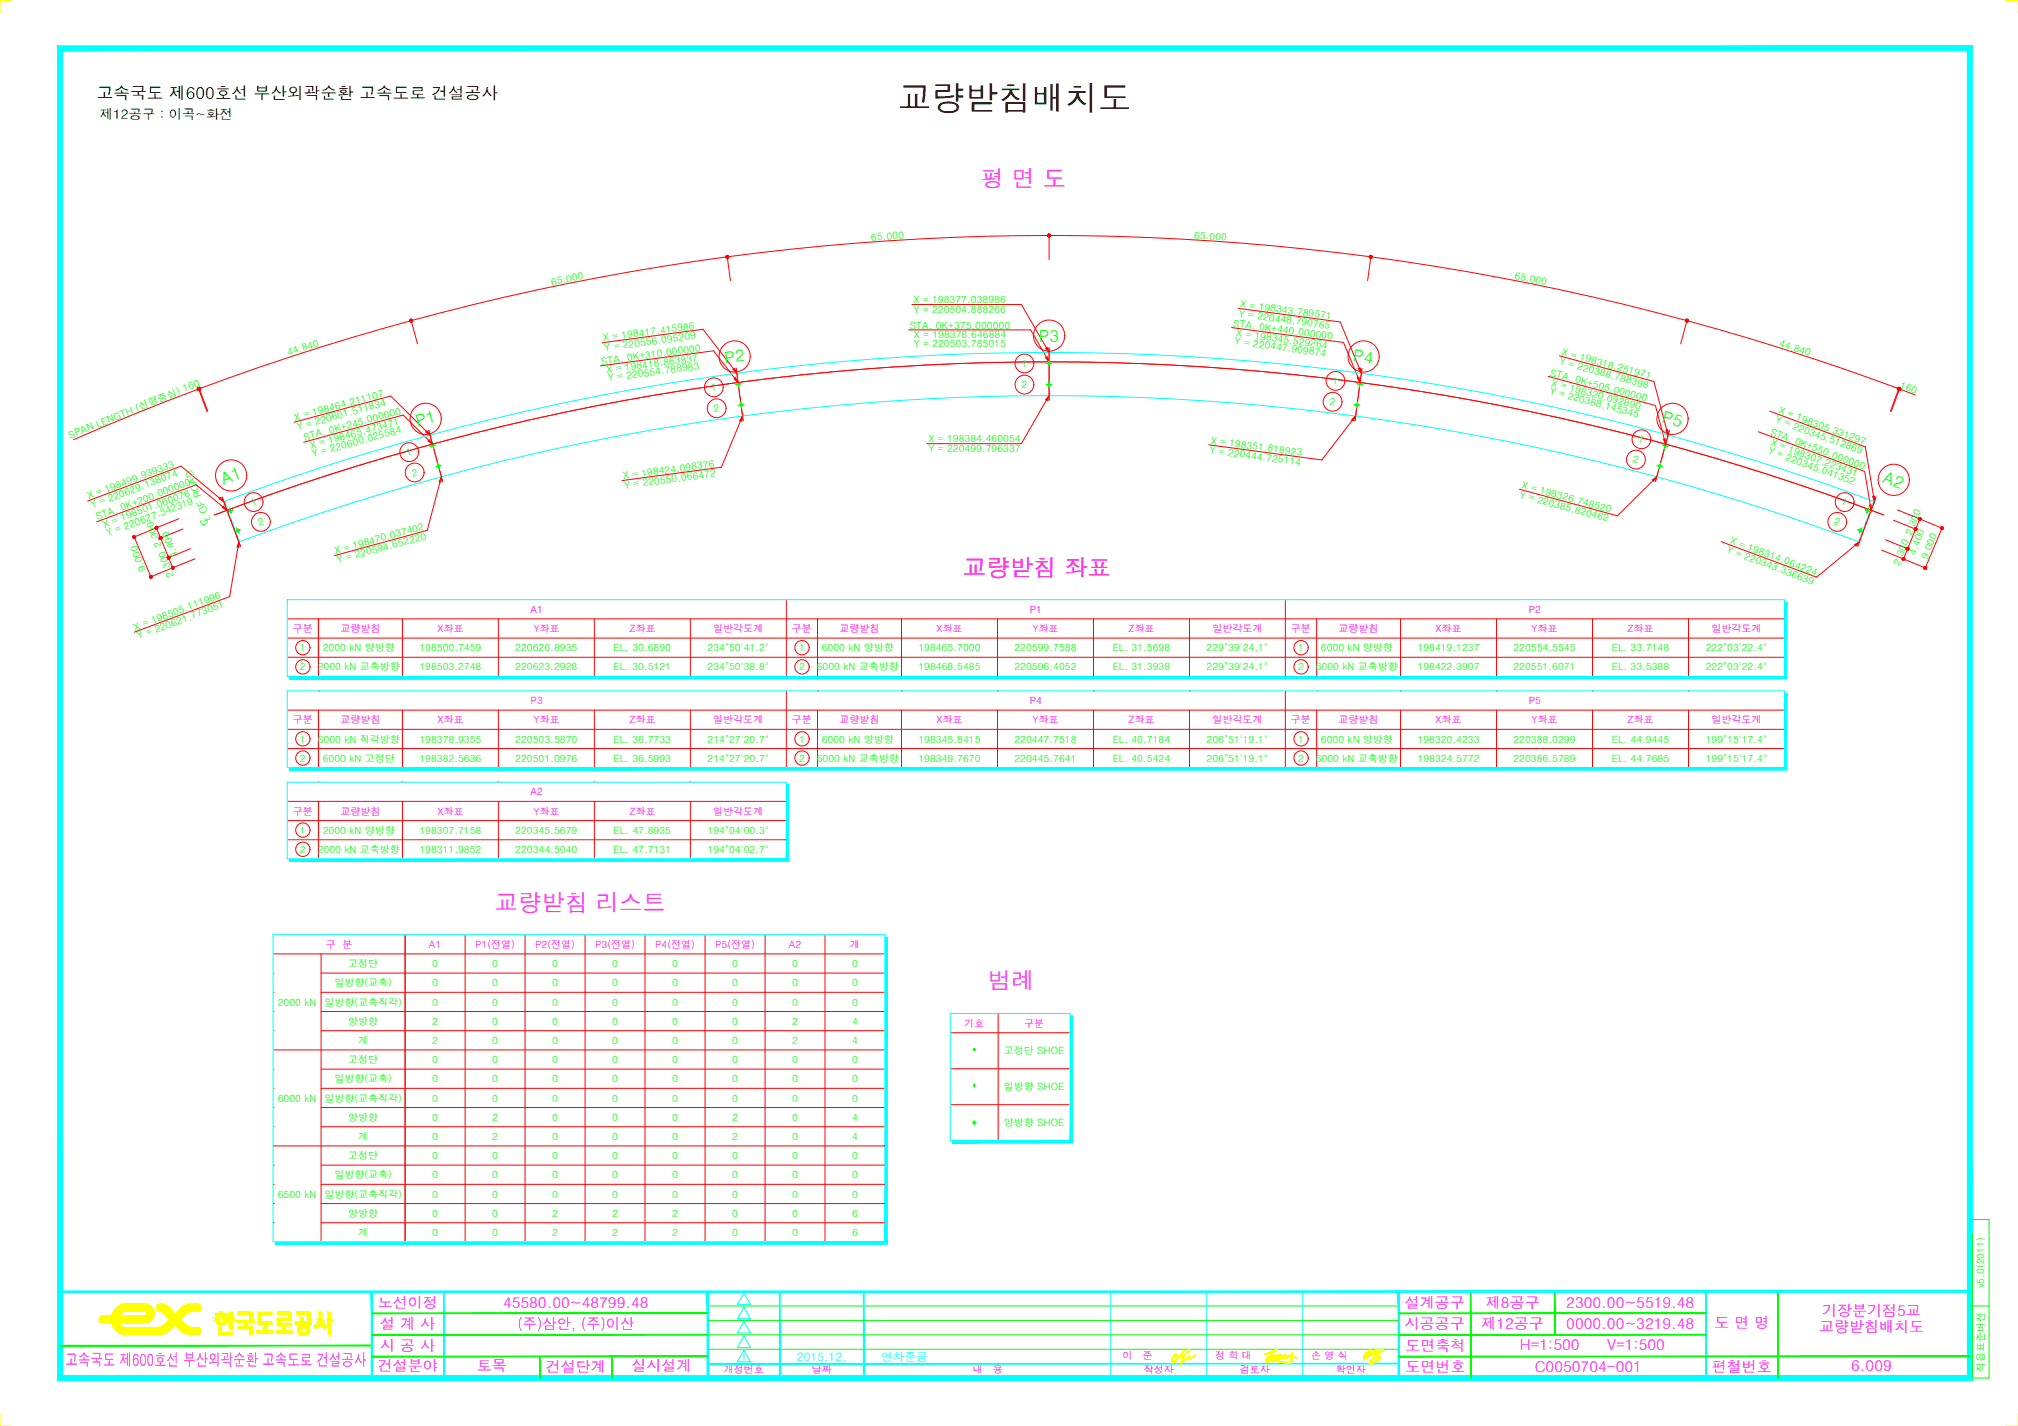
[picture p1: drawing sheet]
<svg xmlns="http://www.w3.org/2000/svg" width="841mm" height="594mm" viewBox="0 0 841 594" stroke-linecap="round" stroke-linejoin="round" font-family="sans-serif">
<defs><g id="words">
<text font-size="13.9" x="374.4" y="45.8">교량받침배치도</text>
<g font-size="9.7" fill="#f0f">
<text x="408.7" y="77.8">평 면 도</text>
<text x="401.4" y="239.8">교량받침 좌표</text>
<text x="206.2" y="379.4">교량받침 리스트</text>
<text x="411.8" y="412.2">범례</text>
</g>
<text font-size="6.9" x="40.3" y="41.3">고속국도 제600호선 부산외곽순환 고속도로 건설공사</text>
<g font-size="6.9" fill="#0f0">
<text x="432.9" y="142.3">P3</text>
<text x="302.3" y="151.6" transform="rotate(-7 302.3 151.6)">P2</text>
<text x="563.7" y="150.5" transform="rotate(7 563.7 150.5)">P4</text>
<text x="173.9" y="178" transform="rotate(-15 173.9 178)">P1</text>
<text x="692.3" y="175.8" transform="rotate(15 692.3 175.8)">P5</text>
<text x="93.1" y="201.9" transform="rotate(-21 93.1 201.9)">A1</text>
<text x="784.3" y="200.7" transform="rotate(21 784.3 200.7)">A2</text>
</g>
<text font-size="6.9" fill="#f0f" x="27.2" y="569">고속국도 제600호선 부산외곽순환 고속도로 건설공사</text>
<g font-size="6.3" fill="#f0f">
<text x="157.5" y="545.1">노선이정</text>
<text x="209.6" y="544.8">45580.00~48799.48</text>
<text x="585.5" y="545.1">설계공구</text>
<text x="619.3" y="544.8">제8공구</text>
<text x="652.8" y="544.8">2300.00~5519.48</text>
<text x="759.4" y="548.4">기장분기점5교</text>
<text x="158.5" y="553.8">설 계 사</text>
<text x="215.6" y="553.8">(주)삼안, (주)이산</text>
<text x="585.5" y="553.8">시공공구</text>
<text x="617.4" y="553.9">제12공구</text>
<text x="652.8" y="553.9">0000.00~3219.48</text>
<text x="714.5" y="553.3">도 면 명</text>
<text x="758.1" y="554.9">교량받침배치도</text>
<text x="158.5" y="562.8">시 공 사</text>
<text x="585.8" y="562.9">도면축척</text>
<text x="633.4" y="562.6">H=1:500</text>
<text x="669.8" y="562.6">V=1:500</text>
<text x="157.5" y="571.3">건설분야</text>
<text x="198.7" y="571.2">토목</text>
<text x="227.5" y="571.4">건설단계</text>
<text x="263.2" y="571.2">실시설계</text>
<text x="585.8" y="571.7">도면번호</text>
<text x="639.7" y="571.6">C0050704-001</text>
<text x="713.5" y="571.4">편철번호</text>
<text x="771.5" y="571.3">6.009</text>
</g>
<text font-size="5.6" x="41.6" y="49.5">제12공구 : 이곡~화전</text>
<g font-size="4.9" fill="#0ff">
<text x="332.1" y="566.9">2015.12.</text>
<text x="367.3" y="566.9">연차준공</text>
</g>
<g font-size="4.2" fill="#0f0">
<text x="363.1" y="100.3" transform="rotate(-4 363.1 100.3)">65.000</text>
<text x="497.6" y="99.4" transform="rotate(4 497.6 99.4)">65.000</text>
<text x="230" y="119" transform="rotate(-11 230 119)">65.000</text>
<text x="631" y="116.3" transform="rotate(11 631 116.3)">65.000</text>
<text x="380.7" y="130.3">Y = 220504.888266</text>
<text x="380.7" y="126.3">X = 198377.038986</text>
<text x="516.8" y="128" transform="rotate(8 516.8 128)">X = 198343.789571</text>
<text x="379.2" y="137">STA. 0K+375.000000</text>
<text x="513.8" y="136" transform="rotate(8 513.8 136)">STA. 0K+440.000000</text>
<text x="516.2" y="132" transform="rotate(8 516.2 132)">Y = 220448.790765</text>
<text x="251.5" y="142.2" transform="rotate(-8 251.5 142.2)">X = 198417.415986</text>
<text x="380.9" y="140.9">X = 198378.646884</text>
<text x="514.4" y="143.5" transform="rotate(8 514.4 143.5)">Y = 220447.909874</text>
<text x="515" y="140.2" transform="rotate(8 515 140.2)">X = 198345.529264</text>
<text x="120.2" y="148.4" transform="rotate(-18 120.2 148.4)">44.840</text>
<text x="252.1" y="146.2" transform="rotate(-8 252.1 146.2)">Y = 220556.095209</text>
<text x="380.8" y="144.4">Y = 220503.785015</text>
<text x="650.7" y="147.9" transform="rotate(15 650.7 147.9)">X = 198318.251971</text>
<text x="741.2" y="144.2" transform="rotate(18 741.2 144.2)">44.840</text>
<text x="250.7" y="151.9" transform="rotate(-8 250.7 151.9)">STA. 0K+310.000000</text>
<text x="252.9" y="155.6" transform="rotate(-8 252.9 155.6)">X = 198418.863837</text>
<text x="425.7" y="152.9">1</text>
<text x="649.6" y="151.8" transform="rotate(15 649.6 151.8)">Y = 220388.788398</text>
<text x="253.5" y="158.8" transform="rotate(-8 253.5 158.8)">Y = 220554.788983</text>
<text x="425.7" y="161.7">2</text>
<text x="555.2" y="160" transform="rotate(8 555.2 160)">1</text>
<text x="645.8" y="156.4" transform="rotate(15 645.8 156.4)">STA. 0K+505.000000</text>
<text x="646.4" y="160.7" transform="rotate(15 646.4 160.7)">X = 198320.092890</text>
<text x="791.5" y="161.5" transform="rotate(20 791.5 161.5)">160</text>
<text x="296.5" y="163" transform="rotate(-8 296.5 163)">1</text>
<text x="645.6" y="164.1" transform="rotate(15 645.6 164.1)">Y = 220388.145345</text>
<text x="297.6" y="171.8" transform="rotate(-8 297.6 171.8)">2</text>
<text x="554" y="168.7" transform="rotate(8 554 168.7)">2</text>
<text x="741" y="172.1" transform="rotate(20 741 172.1)">X = 198305.331297</text>
<text x="123.1" y="175.3" transform="rotate(-15 123.1 175.3)">X = 198464.211107</text>
<text x="124.1" y="179.1" transform="rotate(-15 124.1 179.1)">Y = 220601.511834</text>
<text x="739.6" y="175.8" transform="rotate(20 739.6 175.8)">Y = 220345.512869</text>
<text x="29.2" y="182.8" transform="rotate(-22 29.2 182.8)">SPAN LENGTH (선형중심) 160</text>
<text x="127" y="183.6" transform="rotate(-15 127 183.6)">STA. 0K+245.000000</text>
<text x="387" y="184.3">X = 198384.460054</text>
<text x="504.4" y="184.9" transform="rotate(8 504.4 184.9)">X = 198351.818923</text>
<text x="682.5" y="184.1" transform="rotate(15 682.5 184.1)">1</text>
<text x="737.6" y="181.1" transform="rotate(20 737.6 181.1)">STA. 0K+550.000000</text>
<text x="737.7" y="185.5" transform="rotate(20 737.7 185.5)">X = 198307.223431</text>
<text x="129.7" y="187" transform="rotate(-15 129.7 187)">X = 198465.473471</text>
<text x="130.5" y="190.4" transform="rotate(-15 130.5 190.4)">Y = 220600.025584</text>
<text x="169.8" y="190.2" transform="rotate(-15 169.8 190.2)">1</text>
<text x="387" y="188.3">Y = 220499.796337</text>
<text x="503.9" y="188.9" transform="rotate(8 503.9 188.9)">Y = 220444.725114</text>
<text x="736.6" y="188.7" transform="rotate(20 736.6 188.7)">Y = 220345.041352</text>
<text x="680.2" y="192.6" transform="rotate(15 680.2 192.6)">2</text>
<text x="172" y="198.6" transform="rotate(-15 172 198.6)">2</text>
<text x="259.8" y="199.6" transform="rotate(-8 259.8 199.6)">X = 198424.098376</text>
<text x="260.3" y="203.6" transform="rotate(-8 260.3 203.6)">Y = 220550.066472</text>
<text x="634" y="203.5" transform="rotate(15 634 203.5)">X = 198326.748520</text>
<text x="37" y="208" transform="rotate(-20 37 208)">X = 198499.939333</text>
<text x="633" y="207.4" transform="rotate(15 633 207.4)">Y = 220385.820462</text>
<text x="38.4" y="211.8" transform="rotate(-20 38.4 211.8)">Y = 220629.138074</text>
<text x="105" y="211" transform="rotate(-21 105 211)">1</text>
<text x="767.1" y="210.2" transform="rotate(21 767.1 210.2)">1</text>
<text x="40.6" y="216.8" transform="rotate(-20 40.6 216.8)">STA. 0K+200.000000</text>
<text x="43.6" y="219.9" transform="rotate(-20 43.6 219.9)">X = 198501.060076</text>
<text x="87" y="218.1" transform="rotate(-111 87 218.1)">C</text>
<text x="87.9" y="216.6" transform="rotate(-110 87.9 216.6)">L OF ROAD</text>
<text x="108.1" y="219.3" transform="rotate(-20 108.1 219.3)">2</text>
<text x="764" y="218.4" transform="rotate(20 764 218.4)">2</text>
<text x="44.9" y="223.4" transform="rotate(-20 44.9 223.4)">Y = 220627.542319</text>
<text x="67.6" y="227.5" transform="rotate(-110 67.6 227.5)">2.300</text>
<text x="720.8" y="226.4" transform="rotate(20 720.8 226.4)">X = 198314.064224</text>
<text x="796.8" y="223.4" transform="rotate(-70 796.8 223.4)">2.300</text>
<text x="74.2" y="231.8" transform="rotate(-110 74.2 231.8)">4.400</text>
<text x="139.8" y="230.8" transform="rotate(-15 139.8 230.8)">X = 198470.037402</text>
<text x="719.4" y="230.1" transform="rotate(20 719.4 230.1)">Y = 220343.336639</text>
<text x="798.3" y="231.5" transform="rotate(-70 798.3 231.5)">4.400</text>
<text x="803.4" y="233.4" transform="rotate(-70 803.4 233.4)">9.000</text>
<text x="60.9" y="237.5" transform="rotate(-110 60.9 237.5)">9.000</text>
<text x="72.6" y="239.9" transform="rotate(-110 72.6 239.9)">2.300</text>
<text x="140.8" y="234.7" transform="rotate(-15 140.8 234.7)">Y = 220594.652220</text>
<text x="791.7" y="235.8" transform="rotate(-70 791.7 235.8)">2.300</text>
<text x="56.4" y="262.7" transform="rotate(-20 56.4 262.7)">X = 198505.111996</text>
<text x="57.8" y="266.4" transform="rotate(-20 57.8 266.4)">Y = 220621.773051</text>
<text x="125" y="271.3">1</text>
<text x="134.5" y="271.3">2000 kN 양방향</text>
<text x="174.8" y="271.3">198500.7459</text>
<text x="214.8" y="271.3">220626.8935</text>
<text x="255.7" y="271.3">EL. 30.6890</text>
<text x="294.9" y="271.3">234°50'41.2&quot;</text>
<text x="333" y="271.3">1</text>
<text x="342.5" y="271.3">6000 kN 양방향</text>
<text x="382.8" y="271.3">198465.7000</text>
<text x="422.8" y="271.3">220599.7588</text>
<text x="463.7" y="271.3">EL. 31.5698</text>
<text x="502.9" y="271.3">229°39'24.1&quot;</text>
<text x="541" y="271.3">1</text>
<text x="550.5" y="271.3">6000 kN 양방향</text>
<text x="590.8" y="271.3">198419.1237</text>
<text x="630.8" y="271.3">220554.5545</text>
<text x="671.7" y="271.3">EL. 33.7148</text>
<text x="710.9" y="271.3">222°03'22.4&quot;</text>
<text x="125" y="279.3">2</text>
<text x="132.4" y="279.3">2000 kN 교축방향</text>
<text x="174.8" y="279.3">198503.2748</text>
<text x="214.8" y="279.3">220623.2928</text>
<text x="255.7" y="279.3">EL. 30.5121</text>
<text x="294.9" y="279.3">234°50'38.8&quot;</text>
<text x="333" y="279.3">2</text>
<text x="340.4" y="279.3">6000 kN 교축방향</text>
<text x="382.8" y="279.3">198468.5485</text>
<text x="422.8" y="279.3">220596.4052</text>
<text x="463.7" y="279.3">EL. 31.3938</text>
<text x="502.9" y="279.3">229°39'24.1&quot;</text>
<text x="541" y="279.3">2</text>
<text x="548.4" y="279.3">6000 kN 교축방향</text>
<text x="590.8" y="279.3">198422.3907</text>
<text x="630.8" y="279.3">220551.6071</text>
<text x="671.7" y="279.3">EL. 33.5388</text>
<text x="710.9" y="279.3">222°03'22.4&quot;</text>
<text x="125" y="309.3">1</text>
<text x="132.4" y="309.3">6000 kN 직각방향</text>
<text x="174.8" y="309.3">198378.9355</text>
<text x="214.8" y="309.3">220503.5870</text>
<text x="255.7" y="309.3">EL. 36.7733</text>
<text x="294.9" y="309.3">214°27'20.7&quot;</text>
<text x="333" y="309.3">1</text>
<text x="342.5" y="309.3">6000 kN 양방향</text>
<text x="382.8" y="309.3">198345.8415</text>
<text x="422.8" y="309.3">220447.7518</text>
<text x="463.7" y="309.3">EL. 40.7184</text>
<text x="502.9" y="309.3">206°51'19.1&quot;</text>
<text x="541" y="309.3">1</text>
<text x="550.5" y="309.3">6000 kN 양방향</text>
<text x="590.8" y="309.3">198320.4233</text>
<text x="630.8" y="309.3">220388.0299</text>
<text x="671.7" y="309.3">EL. 44.9445</text>
<text x="710.9" y="309.3">199°15'17.4&quot;</text>
<text x="125" y="317.3">2</text>
<text x="134.5" y="317.3">6000 kN 고정단</text>
<text x="174.8" y="317.3">198382.5636</text>
<text x="214.8" y="317.3">220501.0976</text>
<text x="255.7" y="317.3">EL. 36.5993</text>
<text x="294.9" y="317.3">214°27'20.7&quot;</text>
<text x="333" y="317.3">2</text>
<text x="340.4" y="317.3">6000 kN 교축방향</text>
<text x="382.8" y="317.3">198349.7670</text>
<text x="422.8" y="317.3">220445.7641</text>
<text x="463.7" y="317.3">EL. 40.5424</text>
<text x="502.9" y="317.3">206°51'19.1&quot;</text>
<text x="541" y="317.3">2</text>
<text x="548.4" y="317.3">6000 kN 교축방향</text>
<text x="590.8" y="317.3">198324.5772</text>
<text x="630.8" y="317.3">220386.5789</text>
<text x="671.7" y="317.3">EL. 44.7685</text>
<text x="710.9" y="317.3">199°15'17.4&quot;</text>
<text x="125" y="347.4">1</text>
<text x="134.5" y="347.4">2000 kN 양방향</text>
<text x="174.8" y="347.4">198307.7158</text>
<text x="214.8" y="347.4">220345.5679</text>
<text x="255.7" y="347.4">EL. 47.8935</text>
<text x="294.9" y="347.4">194°04'00.3&quot;</text>
<text x="125" y="355.3">2</text>
<text x="132.4" y="355.3">2000 kN 교축방향</text>
<text x="174.8" y="355.3">198311.9852</text>
<text x="214.8" y="355.3">220344.5040</text>
<text x="255.7" y="355.3">EL. 47.7131</text>
<text x="294.9" y="355.3">194°04'02.7&quot;</text>
<text x="145.1" y="402.9">고정단</text>
<text x="180.1" y="402.9">0</text>
<text x="205.1" y="402.9">0</text>
<text x="230.1" y="402.9">0</text>
<text x="255.1" y="402.9">0</text>
<text x="280.1" y="402.9">0</text>
<text x="305.1" y="402.9">0</text>
<text x="330.1" y="402.9">0</text>
<text x="355.1" y="402.9">0</text>
<text x="139.4" y="410.9">일방향(교축)</text>
<text x="180.1" y="410.9">0</text>
<text x="205.1" y="410.9">0</text>
<text x="230.1" y="410.9">0</text>
<text x="255.1" y="410.9">0</text>
<text x="280.1" y="410.9">0</text>
<text x="305.1" y="410.9">0</text>
<text x="330.1" y="410.9">0</text>
<text x="355.1" y="410.9">0</text>
<text x="115.8" y="418.9">2000 kN</text>
<text x="135.2" y="418.9">일방향(교축직각)</text>
<text x="180.1" y="418.9">0</text>
<text x="205.1" y="418.9">0</text>
<text x="230.1" y="418.9">0</text>
<text x="255.1" y="418.9">0</text>
<text x="280.1" y="418.9">0</text>
<text x="305.1" y="418.9">0</text>
<text x="330.1" y="418.9">0</text>
<text x="355.1" y="418.9">0</text>
<text x="145.1" y="426.9">양방향</text>
<text x="180.1" y="426.9">2</text>
<text x="205.1" y="426.9">0</text>
<text x="230.1" y="426.9">0</text>
<text x="255.1" y="426.9">0</text>
<text x="280.1" y="426.9">0</text>
<text x="305.1" y="426.9">0</text>
<text x="330.1" y="426.9">2</text>
<text x="355.1" y="426.9">4</text>
<text x="149.3" y="434.9">계</text>
<text x="180.1" y="434.9">2</text>
<text x="205.1" y="434.9">0</text>
<text x="230.1" y="434.9">0</text>
<text x="255.1" y="434.9">0</text>
<text x="280.1" y="434.9">0</text>
<text x="305.1" y="434.9">0</text>
<text x="330.1" y="434.9">2</text>
<text x="355.1" y="434.9">4</text>
<text x="145.1" y="442.9">고정단</text>
<text x="180.1" y="442.9">0</text>
<text x="205.1" y="442.9">0</text>
<text x="230.1" y="442.9">0</text>
<text x="255.1" y="442.9">0</text>
<text x="280.1" y="442.9">0</text>
<text x="305.1" y="442.9">0</text>
<text x="330.1" y="442.9">0</text>
<text x="355.1" y="442.9">0</text>
<text x="418.3" y="439.2">고정단 SHOE</text>
<text x="139.4" y="450.9">일방향(교축)</text>
<text x="180.1" y="450.9">0</text>
<text x="205.1" y="450.9">0</text>
<text x="230.1" y="450.9">0</text>
<text x="255.1" y="450.9">0</text>
<text x="280.1" y="450.9">0</text>
<text x="305.1" y="450.9">0</text>
<text x="330.1" y="450.9">0</text>
<text x="355.1" y="450.9">0</text>
<text x="418.3" y="454.3">일방향 SHOE</text>
<text x="115.8" y="458.9">6000 kN</text>
<text x="135.2" y="458.9">일방향(교축직각)</text>
<text x="180.1" y="458.9">0</text>
<text x="205.1" y="458.9">0</text>
<text x="230.1" y="458.9">0</text>
<text x="255.1" y="458.9">0</text>
<text x="280.1" y="458.9">0</text>
<text x="305.1" y="458.9">0</text>
<text x="330.1" y="458.9">0</text>
<text x="355.1" y="458.9">0</text>
<text x="145.1" y="466.9">양방향</text>
<text x="180.1" y="466.9">0</text>
<text x="205.1" y="466.9">2</text>
<text x="230.1" y="466.9">0</text>
<text x="255.1" y="466.9">0</text>
<text x="280.1" y="466.9">0</text>
<text x="305.1" y="466.9">2</text>
<text x="330.1" y="466.9">0</text>
<text x="355.1" y="466.9">4</text>
<text x="418.3" y="469.2">양방향 SHOE</text>
<text x="149.3" y="474.9">계</text>
<text x="180.1" y="474.9">0</text>
<text x="205.1" y="474.9">2</text>
<text x="230.1" y="474.9">0</text>
<text x="255.1" y="474.9">0</text>
<text x="280.1" y="474.9">0</text>
<text x="305.1" y="474.9">2</text>
<text x="330.1" y="474.9">0</text>
<text x="355.1" y="474.9">4</text>
<text x="145.1" y="482.9">고정단</text>
<text x="180.1" y="482.9">0</text>
<text x="205.1" y="482.9">0</text>
<text x="230.1" y="482.9">0</text>
<text x="255.1" y="482.9">0</text>
<text x="280.1" y="482.9">0</text>
<text x="305.1" y="482.9">0</text>
<text x="330.1" y="482.9">0</text>
<text x="355.1" y="482.9">0</text>
<text x="139.4" y="490.9">일방향(교축)</text>
<text x="180.1" y="490.9">0</text>
<text x="205.1" y="490.9">0</text>
<text x="230.1" y="490.9">0</text>
<text x="255.1" y="490.9">0</text>
<text x="280.1" y="490.9">0</text>
<text x="305.1" y="490.9">0</text>
<text x="330.1" y="490.9">0</text>
<text x="355.1" y="490.9">0</text>
<text x="115.8" y="498.9">6500 kN</text>
<text x="135.2" y="498.9">일방향(교축직각)</text>
<text x="180.1" y="498.9">0</text>
<text x="205.1" y="498.9">0</text>
<text x="230.1" y="498.9">0</text>
<text x="255.1" y="498.9">0</text>
<text x="280.1" y="498.9">0</text>
<text x="305.1" y="498.9">0</text>
<text x="330.1" y="498.9">0</text>
<text x="355.1" y="498.9">0</text>
<text x="145.1" y="506.9">양방향</text>
<text x="180.1" y="506.9">0</text>
<text x="205.1" y="506.9">0</text>
<text x="230.1" y="506.9">2</text>
<text x="255.1" y="506.9">2</text>
<text x="280.1" y="506.9">2</text>
<text x="305.1" y="506.9">0</text>
<text x="330.1" y="506.9">0</text>
<text x="355.1" y="506.9">6</text>
<text x="149.3" y="514.9">계</text>
<text x="180.1" y="514.9">0</text>
<text x="205.1" y="514.9">0</text>
<text x="230.1" y="514.9">2</text>
<text x="255.1" y="514.9">2</text>
<text x="280.1" y="514.9">2</text>
<text x="305.1" y="514.9">0</text>
<text x="330.1" y="514.9">0</text>
<text x="355.1" y="514.9">6</text>
<text x="827" y="536.7" transform="rotate(-90 827 536.7)">v5.0(2011)</text>
<text x="827" y="571.6" transform="rotate(-90 827 571.6)">적용표준버전</text>
</g>
<g font-size="4.2" fill="#f0f">
<text x="221.1" y="255.3">A1</text>
<text x="429.1" y="255.3">P1</text>
<text x="637.2" y="255.3">P2</text>
<text x="122" y="263.3">구분</text>
<text x="141.9" y="263.3">교량받침</text>
<text x="182.3" y="263.3">X좌표</text>
<text x="222.3" y="263.3">Y좌표</text>
<text x="262.3" y="263.3">Z좌표</text>
<text x="297.3" y="263.3">일반각도계</text>
<text x="330" y="263.3">구분</text>
<text x="349.9" y="263.3">교량받침</text>
<text x="390.3" y="263.3">X좌표</text>
<text x="430.3" y="263.3">Y좌표</text>
<text x="470.3" y="263.3">Z좌표</text>
<text x="505.3" y="263.3">일반각도계</text>
<text x="538" y="263.3">구분</text>
<text x="557.9" y="263.3">교량받침</text>
<text x="598.3" y="263.3">X좌표</text>
<text x="638.3" y="263.3">Y좌표</text>
<text x="678.3" y="263.3">Z좌표</text>
<text x="713.3" y="263.3">일반각도계</text>
<text x="221.1" y="293.3">P3</text>
<text x="429.1" y="293.3">P4</text>
<text x="637.2" y="293.3">P5</text>
<text x="122" y="301.3">구분</text>
<text x="141.9" y="301.3">교량받침</text>
<text x="182.3" y="301.3">X좌표</text>
<text x="222.3" y="301.3">Y좌표</text>
<text x="262.3" y="301.3">Z좌표</text>
<text x="297.3" y="301.3">일반각도계</text>
<text x="330" y="301.3">구분</text>
<text x="349.9" y="301.3">교량받침</text>
<text x="390.3" y="301.3">X좌표</text>
<text x="430.3" y="301.3">Y좌표</text>
<text x="470.3" y="301.3">Z좌표</text>
<text x="505.3" y="301.3">일반각도계</text>
<text x="538" y="301.3">구분</text>
<text x="557.9" y="301.3">교량받침</text>
<text x="598.3" y="301.3">X좌표</text>
<text x="638.3" y="301.3">Y좌표</text>
<text x="678.3" y="301.3">Z좌표</text>
<text x="713.3" y="301.3">일반각도계</text>
<text x="221.1" y="331.4">A2</text>
<text x="122" y="339.4">구분</text>
<text x="141.9" y="339.4">교량받침</text>
<text x="182.3" y="339.4">X좌표</text>
<text x="222.3" y="339.4">Y좌표</text>
<text x="262.3" y="339.4">Z좌표</text>
<text x="297.3" y="339.4">일반각도계</text>
<text x="135.8" y="394.9">구 분</text>
<text x="178.7" y="394.9">A1</text>
<text x="198" y="394.9">P1(전열)</text>
<text x="223.1" y="394.9">P2(전열)</text>
<text x="248" y="394.9">P3(전열)</text>
<text x="273" y="394.9">P4(전열)</text>
<text x="298.1" y="394.9">P5(전열)</text>
<text x="328.7" y="394.9">A2</text>
<text x="354.2" y="394.9">계</text>
<text x="401.8" y="427.8">기호</text>
<text x="426.8" y="427.8">구분</text>
<text x="467.9" y="566.1">이</text>
<text x="476.2" y="566.1">준</text>
<text x="506.5" y="566">정 희 대</text>
<text x="546.5" y="566">손 영 식</text>
<text x="301.7" y="572.1">개정번호</text>
<text x="338.3" y="572">날짜</text>
<text x="405.4" y="572.1">내</text>
<text x="413.7" y="572.1">용</text>
<text x="476.7" y="572">작성자</text>
<text x="516.7" y="572">검토자</text>
<text x="556.7" y="572">확인자</text>
</g>
<text font-size="4.2" fill="#0ff" x="308.9" y="567">1</text>
</g></defs>
<!-- layer: CX-BORD-LIN2 -->
<path d="M821 508.1h8v66h-7v-60M295 544.1h288M295 550.1h288M295 556.1h288M821 544.1h8M295 562.1h288" fill="none" stroke="#0f0" stroke-width=".42"/>
<!-- layer: CX-BORD-LIN1 -->
<g fill="#0ff" stroke="#0ff" stroke-width=".42">
<path d="M295 568.2h288v-.2zM295 568h288l-288 .2z"/>
<path d="M24 575.1h798l-2-2zM24 575.1l2-2h794zM24 19.1v556l2-2zM24 19.1l2 2v552zM24 19.1l2 2 796-2zM26 21.1l796-2-2 2zM822 19.1l-2 2 2 554zM820 21.1l2 554-2-2z"/>
<path d="M154.7 538.1v36h.6zM154.7 538.1h.6v36z"/>
<path d="M184.8 538.1v36h.3zM184.8 538.1h.3v36z"/>
<path d="M294.7 538.1v36h.6zM294.7 538.1h.6v36z"/>
<path d="M324.8 538.1v36h.3zM324.8 538.1h.3v36z"/>
<path d="M359.8 538.1v36h.3zM359.8 538.1h.3v36z"/>
<path d="M582.7 538.1v36h.6zM582.7 538.1h.6v36z"/>
<path d="M710.8 538.1v36h.3zM710.8 538.1h.3v36z"/>
<path d="M25 538.4h796v-.6zM25 537.8h796l-796 .6z"/>
</g>
<!-- layer: CX-BORD-LIN2 -->
<g fill="#0f0" stroke="#0f0" stroke-width=".42">
<path d="M25 560.8h130v-.3zM25 560.5h130l-130 .3z"/>
<path d="M224.8 565.1v9h.3zM224.8 565.1h.3v9z"/>
<path d="M254.8 565.1v9h.3zM254.8 565.1h.3v9z"/>
<path d="M612.8 538.1v36h.3zM612.8 538.1h.3v36z"/>
<path d="M647.8 538.1v18h.3zM647.8 538.1h.3v18z"/>
<path d="M740.8 538.1v36h.3zM740.8 538.1h.3v36z"/>
<path d="M155 547.3h140v-.3zM155 547h140l-140 .3z"/>
<path d="M155 556.2h140v-.3zM155 555.9h140l-140 .3z"/>
<path d="M155 565.2h140v-.2zM155 565h140l-140 .2z"/>
<path d="M583 547.3h128v-.3zM583 547h128l-128 .3z"/>
<path d="M583 556.2h128v-.3zM583 555.9h128l-128 .3z"/>
<path d="M583 565.2h238v-.2zM583 565h238l-238 .2z"/>
</g>
<!-- layer: CX-BORD-LIN1 -->
<path d="M310 538.6l2.8 4.8h-5.5zM463 538.1v36M503 538.1v36M543 538.1v36M310 544.6l2.8 4.8h-5.5zM310 550.6l2.8 4.8h-5.5zM310 556.7l2.8 4.7h-5.5zM310 562.6l2.8 4.8h-5.5z" fill="none" stroke="#0ff" stroke-width=".42"/>
<!-- layer: CX-MISC -->
<g fill="none" stroke="#ff0" stroke-width=".42">
<path d="M5 .1h-5v5M841 .1h-5h5v5M46.6 548.2h13.6M46.6 548.2h.1M46.6 548.2a6.2 6.2 0 0 1 5-4.8h8.6a3.9 3.9 0 0 1 4.1 3.8 3.9 3.9 0 0 1-4.1 3.9l-17.5-.1a1.42 1.42 0 0 1-1.3-1.4 1.42 1.42 0 0 1 1.3-1.4h7.1M46.6 548.2a6.4 6.4 0 0 0 4.6 7.6M52.2 546.2h8.1a1.01 1.01 0 0 1 .9 .9 1.01 1.01 0 0 1-.8 1.1M52.2 553.1h12.9M52.3 546.2a3.5 3.5 0 0 0-2.8 3.4 3.5 3.5 0 0 0 2.8 3.5M60.4 548.2h-.1M66.3 546.1l1.8 .8 2.7 2.7 2.2-2.2-2.9-2.9a3.6 3.6 0 0 0-4.6-.5l-.2 1.2 .4 .7 .8 .3M69 551.4l1.8-1.8 2.2 2.2-2.4 2.4"/>
<path d="M69.1 551.4l-1.6 1.1-2.4 .6M70.7 554.2l-1.6 1.1-1.8 .6-16.1-.1M73 547.4l2.2 2.2-2.2 2.2-2.2-2.2zM77.6 552l-2.4-2.4-2.2 2.2 2.4 2.4M77.6 552l1.2 .8 1.4 .3M80.2 553.1h2.3M82.6 553.1a1.44 1.44 0 0 1 1.1 1.3 1.44 1.44 0 0 1-1.1 1.5l-4.3-.2-1.9-.7-1.1-.9M82.9 546.1h.1M82.9 546.1a1.47 1.47 0 0 0 .8-1.5 1.47 1.47 0 0 0-1.1-1.2h-3.7l-1.9 .5-1.1 .7-2.9 2.8 2.2 2.2 1.8-1.8M82.9 546.1h-.1a6.8 6.8 0 0 0-5.7 1.7M89.9 549.8l.3-1.1 .5-.6h-.8v-.9h1.8v-.8h1.1v.8h1.7v.9h-.8l.8 1.7M90 549.7a2.27 2.27 0 0 0 2.2 2.2 2.27 2.27 0 0 0 2.3-2.2"/>
<path d="M91.1 552.8v1a1.46 1.46 0 0 0 .6 2.1l5.1 .1v-1h-4.6v-2.1h-1.1M91.6 548.6a1.38 1.38 0 0 1 1.8 .7 1.38 1.38 0 0 1-.8 1.9 1.43 1.43 0 0 1-1.5-.9 1.43 1.43 0 0 1 .5-1.7zM95.5 546.7h1.3v2.5h.8v.9h-.8v3.4h-1.3zM99.3 546.7h5.5l.5 .3v3.1h.6v.9h-2.9v1.6h2.3v3.4h-1.1v-2.5h-4.9v-.9h2.6v-1.6h-3.1v-.9h5.4v-2.5h-4.9zM107.6 551v-4.3h5.7v.9h-4.6v3.1h4.6v1h-2.3v2.8h2.9v.8h-6.9v-.8h2.9v-2.8h-1.7M107.6 551l.6 .6M115.6 551.6l.2 .5M120.7 546.7h-5.1v.9h4.5v1.6h-4.5v2.5M120.7 546.7l.4 .1M121.1 546.9l.2 3.2h-4.6v1.2h4.6v1h-2.3v2.2h2.8v.8h-6.8v-.8h2.9v-2.2l-2.1-.3M124.8 552.7a2.29 2.29 0 0 1 3.3-.3 2.29 2.29 0 0 1 .2 3.3 2.29 2.29 0 0 1-3.2 .2 2.29 2.29 0 0 1-.3-3.2zM129.3 547.3l-.4-.6h-5.3v.9h4.5v3.1h-1.7v-1.8h-1.1v1.8h-2.3v1h6.8v-1h-.6v-3.4"/>
<path d="M132.7 550.6l-1.7 1.9M132.7 552.5l-1 1-.7-.9M133.5 551.4l-.8 1.2M133.6 551.4l1.8 2.1 .7-.9M134.4 550.6l.8 1.1M134.4 550.6l-.3-.9v-3h-1.1v3l-.3 .9M135.2 551.6l.9 .9M527.4 564.1v.2M527.4 564.1h.1M527.4 566.9h.1M527.5 564.1h.1M527.5 566.8h.1"/>
<path d="M527.5 566.7h.1M527.6 564.3h.1M527.6 564v.3M527.6 567.2h.1M527.7 567.1l.4 .4h.8M527.7 566.8h-.3l.2 .2M527.7 564v.2M527.8 564h.1M527.8 564.2h.1M527.9 566.3h.1M527.9 566.2l-.1 .4-.3 .1M527.9 563.9v.3"/>
<path d="M527.9 566.2h.1M528 563.9h.1M528 566.4l-.4 .1v.7l.6 .4h.6l.1-.6h.3M528.1 564.1h.1M528.1 566.1l-.4 .8h-.3M528.1 563.9v.2M528.1 566h.1M528.1 566v.3M528.1 567.4v.1M528.2 566.6h.1M528.2 566.5l1.5 .2M528.2 563.8h.1"/>
<path d="M528.2 563.8v.3h-.9l.2 .2M528.3 566.5h.1M528.3 565.8h.1M528.3 567.5v.1M528.4 565.8h.1M528.4 566.4h.1M528.4 565.8l-.1 .3-.7 .5-.1 .5 .3 .2M528.4 563.7l-.1 .3M528.4 566.4v.3M528.4 567.5v.2M528.5 567.7h.1M528.5 563.7h.1"/>
<path d="M528.5 563.7v.2l-.9 .1-.1 .3M528.5 566.4h.1M528.5 565.6l.1 .3-.5 .1M528.5 563.6l.1 .3M528.5 566.4v.3M528.6 565.6h.1M528.6 567.7h.1M528.6 566.4v.3M528.7 566.4h.1M528.7 566.6h.1M528.7 567.3h.1M528.7 563.6h.1"/>
<path d="M528.7 566.8h1.6M528.7 563.6v.2M528.8 566.4h.1M528.8 565.5h.1M528.8 566.8h.1M528.8 565.5v.3M528.8 566.4l-.1 .4M528.8 563.6h.1M528.9 566.6h.1M528.9 566.8h.1M528.9 566.3l-.1 .5M528.9 566.3h.1"/>
<path d="M528.9 565.4h.1M528.9 563.5l-.1 .3M529 565.4h.1M529 565.3v.3l-1 .5M529 566.3v.5M529 566.6h.1M529 566.9h.1M529 567.3h.1M529 563.5h.1M529 566.9v.6l-.4 .2M529 563.5v.2l-.8 .1M529 566.3h.1"/>
<path d="M529 565.3h.1M529 566.8h.1M529.1 566.5h.1M529.1 567.2l-.4 .4M529.1 566.6h.1M529.1 566.3l-.1 1-.3 .4M529.1 563.4l-.1 .3M529.2 566.3h.1M529.2 566.6h.1M529.2 563.4h.1M529.2 566.3v.8l-.3 .1M529.2 565.2h.1"/>
<path d="M529.2 563.4l-.8 .3M529.2 565.2v.3M529.3 565.2h.1M529.3 563.4h.1M529.3 566.2h.1M529.3 563.3v.3M529.3 566.8h.1M529.3 563.6h.1M529.3 563.3h.1M529.3 565.1v.3l-.5 .1M529.4 563.3h.1M529.4 565.8h.1"/>
<path d="M529.4 566.7h.1M529.4 566.9h.1M529.4 566.8h.1M529.4 566.6h-1.2M529.4 563.3v.3M529.4 565.1v.3M529.5 565.7h.1M529.5 566.8h.1M529.5 565.3l.6-.6h.7v1.1M529.5 566.9h1.9M529.5 566.7v.2M529.5 563.3h.1"/>
<path d="M529.5 566.7h.1M529.5 566.5h.1M529.5 565.1h.1M529.5 566.9h.1M529.5 563.3v.2l-2.2 .7M529.5 565.3h.1M529.6 566.3h.1M529.6 566.7h.1M529.6 566.1h.1M529.6 563.5h.1M529.6 566.1l-.6 .8M529.6 566.1l-.3 .1"/>
<path d="M529.6 564.7h.1M529.6 564.9h.1M529.6 565.8h.1M529.6 566.9h.1M529.6 564.7h.2M529.6 564.8h1.3M529.6 564.9h1.3M529.6 565.8l-.2 1.1M529.6 565.9l-.2 .1M529.6 563.2v.3M529.6 564.7l-.1 1.8M529.7 563.2h.1"/>
<path d="M529.7 564.4h.1M529.7 564.5h.1M529.7 566.7h.1M529.7 564.1h.2M529.7 564.1h.1M529.7 565.5h.1M529.7 565.6l-.2 .1M529.7 565.5l-.2 1M529.7 563.9h.2M529.7 566.2v.3M529.7 566.7v.2M529.8 563.2h.1"/>
<path d="M529.8 565.3h.1M529.8 565.4h.1M529.8 566.8h.1M529.8 563.8h.1M529.8 563.4h.1M529.8 565.3l-.9 .1-.1 .3-.4 .1M529.8 565.2h-.7v.3l-1.3 .8M529.8 565.4l-.3 .1M529.8 563.2v2.2M529.8 566.2v.2M529.8 566.7v.2M529.8 563.7h.2"/>
<path d="M529.8 566.9h.1M529.8 563.5l.2 .1M529.8 564.6h.1M529.8 564.7h.1M529.8 564.9h.1M529.8 564.4h.1M529.8 564.5h.1M529.8 566.2h.1M529.8 566.4h.1M529.8 563.5h.1M529.9 563.9h.1M529.9 564.9h.1"/>
<path d="M529.9 564.1h.1M529.9 564.2h.1M529.9 564.3h.1M529.9 566.2h.1M529.9 563.3h.1M529.9 564.3h-.2M529.9 566.2v.2M529.9 566.8v.1M529.9 563.1h.1M529.9 566.8h.1M529.9 566.9h.1M529.9 563.8h.1"/>
<path d="M529.9 563.9h-.2v1.9h-.3M529.9 564.8v.3l-.6 .1M529.9 563.1v1.2M530 566.8h.1M530 563.7h.1M530 563.1h.1M530 566.4h.1M530 566.2h.1M530 566.4l-1.8 .1M530 564.8v.3M530 566.2v.2M530.1 563.1h.1"/>
<path d="M530.1 564.8h.1M530.1 563l-.3 .7M530.1 566.8l-.1 .1M530.1 566.4h.1M530.1 566.9h.1M530.1 563v.4h-.3M530.1 566.8v.1M530.1 563h.1M530.1 566.2h.1M530.1 566.8h.1M530.1 563.3l-.9 .1M530.1 566.2v.2"/>
<path d="M530.2 563h.1M530.2 566.2v.2M530.2 566.8v.1M530.2 566.4h.1M530.3 564.7h.1M530.3 565h.1M530.3 566.8h.1M530.3 566.9h.1M530.3 564.7l-.1 .3M530.3 566.3h.1M530.3 564.7v.2M530.3 566.8v.1"/>
<path d="M530.4 566.9h.1M530.4 562.9l-.1 .3-.8 .1M530.4 566.1l-.1 .3M530.4 564.7h.1M530.4 564.9h.1M530.4 566.1h.1M530.4 566.1v.2M530.4 566.8v.2M530.4 562.9h.1M530.4 566.3h.1M530.4 567h.1M530.4 567h1.7"/>
<path d="M530.5 563.2h.1M530.5 564.7h.1M530.5 564.7h.2M530.5 562.8v.4M530.5 564.7l-.1 .2M530.5 567h.1M530.5 566.1v.2l-1.8 .1M530.5 562.8v.3M530.5 564.7v.2M530.5 566.9v.1M530.6 563.1h.1M530.6 566.9h.1"/>
<path d="M530.6 563.1l-1.6 .4M530.6 562.8h.1M530.6 564.9h.1M530.6 564.7v.2M530.6 566.1v.2M530.6 564.7h.1M530.6 566.3h.1M530.6 566.1h.1M530.6 566.9v.1M530.7 562.8h.1M530.7 563h.1M530.7 567h.1"/>
<path d="M530.7 565.4h.1M530.7 565.5h.1M530.7 565.3h.2M530.7 562.8l-.1 .3M530.7 566.1h.1M530.7 565.1h.1M530.7 566.3h.1M530.7 564.7l.1 1 .2 .1 .1-.4M530.7 562.7v.3M530.7 566.1v.2M530.7 566.9l.1 .1M530.7 565h.2"/>
<path d="M530.8 562.7h.1M530.8 566.9h.1M530.8 566.1h.1M530.8 566.1v.2M530.8 566.9l.1 .1M530.9 562.7h.1M530.9 566.3h.1M530.9 566.9h.1M530.9 567h.1M530.9 564.8h.1M530.9 562.7l-.1 .3M530.9 565h.1"/>
<path d="M530.9 564.9l.1 .9M530.9 566.1v.2M530.9 566.1h.1M530.9 565.1h.1M530.9 566.9v.1M530.9 565.1h-.2M531 563h.1M531 566.9h.1M531 567h.1M531 562.6v.4M531 566.1v.2M531 566.9v.1"/>
<path d="M531.1 562.6h.1M531.1 566.3h.1M531.1 566.9h.1M531.1 566.1h.1M531.2 562.6h.1M531.2 562.6l-.1 .3-.8 .1-.1 .3M531.2 566.1v.2M531.2 566.9l1.8 .3M531.2 566.9h.1M531.2 566.1h.1M531.2 566.3h.1M531.2 566.9v.2"/>
<path d="M531.3 567h.1M531.3 567.1h.1M531.3 562.6l-.1 .3M531.3 566.1v.2M531.4 562.6h.1M531.4 565.2h.1M531.4 567.1h.1M531.4 566.9h.1M531.4 562.5h.1M531.4 566.2h.1M531.4 562.5l-.1 .3M531.4 565.1l-.1 .4h-.7"/>
<path d="M531.4 566.9v.2M531.4 565.4l-.8 .1M531.5 566.1h.1M531.5 562.5v.3l-1.1 .1M531.5 566.9v.2M531.5 562.5h.1M531.5 566h.1M531.5 566.2h.1M531.5 567.1h.1M531.5 567h.1M531.5 565.1v.3M531.5 566v.2"/>
<path d="M531.5 562.8h.1M531.6 562.5h.1M531.6 567.1h.1M531.6 562.5l-.1 .3M531.6 567l-.1 .1M531.6 566.2l-2.4 .1M531.6 566.2h.1M531.6 566h.1M531.6 567h.1M531.6 562.5h.4M531.7 562.5h.1M531.7 566h.1"/>
<path d="M531.7 564.9l-.5 .7M531.7 566v.2M531.7 567.1h.1M531.7 567h.1M531.7 566.2h.1M531.7 564.9h.1M531.7 562.4v.3l-1.1 .1M531.7 567v.1M531.8 566h.1M531.8 566.2h.1M531.8 566v.2M531.8 562.4h.1"/>
<path d="M531.8 567.1h.1M531.8 562.4l-.1 .3M531.9 564.8h.1M531.9 566v.2M531.9 562.4h.1M531.9 566h.1M531.9 566.2h.1M531.9 567h.1M531.9 567.1h.1M531.9 562.4l-1 .3v.3l-.9 .1M531.9 567v.2M532 567v.2"/>
<path d="M532 566v.2M532 562.5h.1M532 566h.1M532 567h.1M532 567.2h.1M532 562.5h-.6M532.1 567h.1M532.1 567.2h.1M532.1 565.9h.1M532.1 566.1h.1M532.1 564.6h.1M532.1 564.6l-1 1.1-.4-.1 .2-.4"/>
<path d="M532.1 565.9v.2M532.1 567v.2M532.2 565.9v.2M532.2 567v.2M532.2 565.9h.1M532.2 566.1h.1M532.2 567.2h.1M532.2 564.6v.2M532.3 566.1h.1M532.3 564.8h.1M532.3 564.8l-.9 .4M532.3 564.8v-.3h.5v1"/>
<path d="M532.3 566.1l-2.2 .1M532.3 567.1v.1M532.3 565.9h.1M532.3 565.9v.2M532.3 567.1h.1M532.3 564.7h.1M532.4 567.1h.1M532.4 564.7h.1M532.4 564.5v.2M532.4 567.1v.1M532.4 567.2h.1M532.4 566.1h.1"/>
<path d="M532.4 565.9h.1M532.4 567.2l1 .1M532.4 565.9v.2M532.5 565.9h.1M532.5 567.1h.1M532.5 567.1v.1M532.5 567.2h.1M532.5 564.7h.1M532.6 566.1h.1M532.6 564.4v.3M532.6 567.1v.1M532.6 565.9h.1"/>
<path d="M532.6 567.1h.1M532.6 564.4h.1M532.6 564.7h.1M532.6 565.9v.2M532.7 565.2h.1M532.7 564.7l-.2-.3-.6 .6M532.7 565.3h.4M532.7 565.9v.2M532.7 567.1v.1M532.7 567.2h.1M532.7 565h.1M532.7 565.1h.1"/>
<path d="M532.7 567.1h.1M532.7 565h.7M532.8 566.1h.1M532.8 565.9h.1M532.8 564.7h.2M532.8 564.8h.2M532.8 564.7h.1M532.8 565.8v.3M532.8 567.1v.1M532.8 567.2h.1M532.8 565.8h.1M532.9 567.2h.1"/>
<path d="M532.9 565.8h.1M532.9 565.1h.1M532.9 566.1h.1M532.9 566.1h-2.1M533 566h.1M533 564.9h.1M533 564.9h-.2l.1 .6v-.9l-.9 .1v.3h-.5M533 565.8l-.1 .3M533 567.2h.1M533 567.3h.1M533 565h.1M533 567.3l1.1 .1"/>
<path d="M533 567.2v.1M533.1 566h.1M533.1 565.8h.1M533.1 565l-.1 .3M533.1 565.8v.2M533.1 567.2v.1M533.1 567.3h.1M533.2 567.2h.1M533.2 565.8h.1M533.2 566h.1M533.2 565.8v.2M533.2 567.2l.1 .1"/>
<path d="M533.3 567.3h.1M533.3 565.8h.1M533.3 565.8v.2M533.3 567.2v.1M533.4 566h.1M533.4 567.3h.1M533.4 567.2h.1M533.4 565.8h.1M533.4 565l.1-.3h.7v.5M533.4 565.8v.2M533.5 567.3h.1M533.5 566h.1"/>
<path d="M533.5 565.8h.1M533.5 565.8v.2M533.6 567.4h.1M533.6 565.8h.1M533.6 565.9h.1M533.6 564.6l-.5 .6h-.4M533.7 567.3h.1M533.7 565.8h.1M533.7 564.5h.1M533.7 564.5h.4v.6l.9-.3M533.7 564.5l-.5 .7M533.7 565.7l-.1 .3"/>
<path d="M533.7 567.3l.9 .2M533.7 565.7v.2M533.8 564.7h.1M533.8 565.9h.1M533.8 565.7h.1M533.8 564.5l-.1 .2M533.8 567.3h.1M533.8 564.5v.2M533.8 565.7v.2M533.8 567.3v.1M533.9 564.5h.1M533.9 565.9h.1"/>
<path d="M533.9 564.7h.1M533.9 565.7h.1M533.9 567.4h.1M534 565.9l-2.5 .1M534 564.5v.2M534 565.7v.2M534 567.4v.1M534 564.7h.1M534 565.9h.1M534 565.7h.1M534 567.5h.1M534 567.4l1.2 .1"/>
<path d="M534.1 564.8h.1M534.1 565.7h.1M534.1 565.9h.1M534.1 567.4h.1M534.1 567.5h.1M534.2 567.5h.1M534.2 564.8h.1M534.2 565.8h.1M534.2 565.7h.1M534.2 567.4h.1M534.2 564.7l-1.5 .5M534.2 565.7v.2"/>
<path d="M534.2 567.4v.1M534.2 564.9h.1M534.2 565.2h.1M534.2 564.9v.3M534.3 565.8h.1M534.3 565.6h.1M534.3 567.4h.1M534.3 567.5h.1M534.3 565.6l-.1 .3M534.4 564.9h.1M534.4 564.9v.3M534.4 565.6v.2"/>
<path d="M534.4 567.4v.1M534.4 565.6h.1M534.4 567.5h.1M534.5 565.8h.1M534.5 567.5h.1M534.5 565.8l-2 .3M534.5 565.6h.1M534.5 565.6v.2M534.6 567.5h.1M534.6 565.6v.2M534.6 565.8h.1M534.6 565.6h.1"/>
<path d="M534.6 567.6l2.3 .1M534.7 565.6v.2M534.7 567.5v.1M534.8 564.7h.1M534.8 565.8h.1M534.8 565.6h.1M534.8 567.5h.1M534.8 567.6h.1M534.8 564.7l2.6 .2M534.8 564.7l-.1 .3M534.8 565.6v.2M534.8 567.5v.1"/>
<path d="M534.8 564.6v.3h-.7M534.9 567.5v.1M534.9 564.6h.1M534.9 565.6h.1M534.9 565.8h.1M534.9 567.5h.1M534.9 567.6h.1M534.9 564.6v.2M534.9 565.5v.3M535 564.8h.1M535 565.5v.3M535 567.5v.1"/>
<path d="M535 567.6h.1M535.1 565.5h.1M535.1 565.8h.1M535.1 567.5h.1M535.1 567.6h.1M535.1 564.5v.2M535.1 567.5v.1M535.1 565.5v.3M535.2 565.5l.1 .3M535.3 565.7h.1M535.3 565.5h.1M535.3 567.5h.1"/>
<path d="M535.3 567.6h.1M535.3 567.5l-.1 .2M535.3 564.4v.3M535.3 565.5v.2M535.3 567.5v.2M535.3 564.4h.1M535.3 564.7h.1M535.4 564.4h.1M535.4 564.7h.1M535.4 564.4v.3M535.4 567.6l.1 .1M535.4 564.4l-.8 .3v.3h-.5"/>
<path d="M535.5 565.5h.1M535.5 565.7h.1M535.5 567.6h.1M535.5 565.5l-.1 .2M535.5 564.5l.5 .5M535.5 567.6l.1 .1M535.6 565.5h.1M535.6 565.7h.1M535.6 567.6h.1M535.6 565.7l-2.5 .1M535.6 565.5l-.1 .2M535.6 565.5l4.3-.1v.3"/>
<path d="M535.6 565.5v.2M535.6 567.6v.1M535.7 565.5h.1M535.7 567.6h.1M535.7 567.7h.1M535.7 565.5v.2M535.7 567.6v.1M535.8 565.5h.1M535.8 567.7h.1M535.8 564.9h.1M535.8 564.7l.1 .3M535.8 567.6v.1"/>
<path d="M535.9 565.5h.1M535.9 565.6h.1M535.9 567.6h.1M535.9 567.7h.1M535.9 565.4l-.1 .3M535.9 565.4l.1 .3M535.9 567.6v.1M536 565.6h.1M536 565.4h.1M536 567.6h.1M536 567.7h.1M536 565h.1"/>
<path d="M536 564.8v.2M536 565.4v.2M536 567.6l.1 .1M536.1 567.7h.1M536.1 564.8h.1M536.1 565.4h.1M536.2 565.6h.1M536.2 567.6h.1M536.2 564.8v.2M536.2 567.6v.1M536.2 565.4h.1M536.2 565h.1"/>
<path d="M536.2 567.7h.1M536.2 565.4v.2M536.3 565.4h.1M536.3 567.7h.1M536.3 565.6l-2.3 .1M536.3 565.4h3.4v.2M536.4 565.4h.1M536.4 567.7h.1M536.4 564.8v.2M536.4 564.8h.1M536.4 565.6h.1M536.4 565.4l-.1 .2"/>
<path d="M536.5 565h.1M536.5 565.4h.1M536.5 567.7h.1M536.5 565.3v.3M536.5 564.8v.2M536.5 567.7v.1M536.6 565.3h.1M536.6 565.6h.1M536.6 567.7h.1M536.7 565.5h.1M536.7 565.3h.1M536.7 565.3v.3"/>
<path d="M536.7 567.7h.1M536.7 567.8h.1M536.7 567.7v.1M536.7 564.7v.3M536.7 565.3v.2M536.8 567.7h.1M536.8 567.7v.1M536.8 564.7h.1M536.8 565.3h.1M536.8 567.8h.1M536.9 567.8h.1M536.9 567.7v.1"/>
<path d="M536.9 565.5h.1M536.9 565.3h.1M536.9 567.7h.1M536.9 564.7v.3M536.9 565.3v.2M537 564.7v.3M537 565.3v.2M537 567.7v.1M537 564.7h.1M537 565.3h.1M537 567.8h.1M537 567.7h.1"/>
<path d="M537 565.5h.1M537.1 564.7h.1M537.1 567.7h.1M537.1 567.8h.1M537.1 564.7v.2M537.1 565.3v.2M537.1 567.7v.1M537.2 564.7h.1M537.2 565.3v.2M537.2 567.7v.1M537.2 564.7v.2M537.3 565.3h.1"/>
<path d="M537.3 565.5h.1M537.3 564.7h.1M537.3 564.7v.2M537.3 565.3v.2M537.3 567.7v.1M537.3 567.7h.1M537.3 567.8h.1M537.4 564.9h.1M537.4 565.3v.2M537.4 564.8h.1M537.4 564.6h.1M537.4 565.5h.1"/>
<path d="M537.4 567.8h.1M537.4 567.7h.1M537.4 564.6v.3M537.5 565.3h.1M537.5 567.6v.2M537.5 564.6h.1M537.5 567.6h.1M537.5 564.6v.2M537.5 565.3v.2M537.5 565.5h.1M537.5 567.8h.1M537.6 564.8h.1"/>
<path d="M537.6 565.5h.1M537.6 567.8h.1M537.6 565.2v.3M537.6 565.3h.1M537.6 564.6v.2M537.6 567.6v.2M537.7 565.3h.1M537.7 565.5h.1M537.7 565.5l-3.1 .1M537.7 565.2v.3M537.7 567.5h.2M537.7 564.6h.1"/>
<path d="M537.7 567.7h.1M537.8 564.7h.1M537.8 565.5h.1M537.8 564.5l-.1 .3h-2l-.1-.3h-.6v.3M537.8 567.4l-.1 .4h-1M537.8 567.4h.2M537.8 567h.1M537.8 567.1h.1M537.8 566.6h.1M537.8 567.2h.1M537.8 567.3h.1M537.8 565.2v.3"/>
<path d="M537.8 566.6h.2M537.8 566.8h.2M537.8 566.9h.2M537.8 567h.2M537.8 567.1h.2M537.8 566.5h.2M537.8 567.2h.2M537.8 567.3h.2M537.8 565.3h.1M537.8 566.1h.1M537.8 566.3h.1M537.8 566.5h.1"/>
<path d="M537.8 566.1v1.6h-2.2M537.8 566.1l.3 .1M537.8 566.2h.2M537.9 565.9h.1M537.9 566h.1M537.9 565.8h.2M537.9 565.2v2.4l-.6 .1M537.9 565.9h.2M537.9 566.1h.2M537.9 565.5h.1M537.9 565.8h.1M537.9 567.5h.1"/>
<path d="M537.9 565.6h.2M537.9 564.5v.2M538 566.9h.1M538 565.3h.1M538 566.5h.1M538 566.6h.1M538 565.5h.1M538 567.2h.1M538 565.2h.1M538 566.1h.1M538 566.4h.1M538 564.4v.3"/>
<path d="M538 565.2h.2M538 566.3l-.2 .1M538.1 564.4h.1M538.1 565h.1M538.1 565.9h.1M538.1 565l-.1 1.4M538.1 565h.2M538.1 564.9h.1M538.1 565.7h.1M538.1 564.7h.1M538.1 565.5h.1M538.1 564.8h.2"/>
<path d="M538.2 564.7h.1M538.2 565.5h.1M538.2 565.2h.1M538.2 565.2h-.2M538.3 565.5h.1M538.3 564.1v1.4M538.3 564.7h.1M538.3 564.8h.1M538.3 564.9h.1M538.3 565.2v.3M538.3 564.9h-.2M538.4 563.9h.2"/>
<path d="M538.4 564.7l-2.4 .3M538.4 564.5h.1M538.4 565.2h.1M538.4 565.3h.1M538.4 563.8h.1M538.4 563.8l-.1 .3M538.4 563.8l-.1 1.1M538.4 564.5l-.6 .2M538.4 564.6l-1.2 .1M538.4 565.2v.3M538.4 564.3h-.2l-.3 1.5M538.5 564.1h.1"/>
<path d="M538.5 565.5h.1M538.5 563.8l-.1 .6h-.4M538.5 564.1l-.3 .1M538.5 565.5v-.3l.2 .3M538.6 563.9h.1M538.6 565.5h.1M538.6 563.9l-.3 .1M538.7 565.3h.1M538.7 565.2l.1 .3 1.5 .2-.3-.2M538.8 565.3h.1M538.9 565.5h.1M538.9 565.3v.2"/>
<path d="M538.9 565.3h.1M539 565.5h.1M539 565.3v.2M539.1 565.5h.1M539.1 565.3h.1M539.2 565.3v.2M539.2 565.3h.1M539.2 565.3l.1 .2M539.3 565.5h.1M539.4 565.3h.1M539.4 565.3v.2M539.4 565.5h.1"/>
<path d="M539.5 565.3v.2M539.5 565.3h.1M539.5 565.5h.1M539.6 565.5h.1M539.6 565.3v.2M539.8 565.4l.5 .2M540.1 565.5v.3M540.1 565.5h.1M540.3 565.7h.1M568.2 565.6h.2M568.2 565.5h.2M568.2 565.4h.1"/>
<path d="M568.2 565.5h.1M568.2 565.6h.1M568.2 565.8h.1M568.2 565.7h.2M568.2 565.4h.2M568.4 565h.1M568.4 565.1h.1M568.4 565.6h.1M568.4 565l-.1 .9 .9-.2M568.4 565.3h.1M568.4 565.4h.1M568.4 565.3l-.2 .1"/>
<path d="M568.5 564.9h.1M568.5 565.2v.9l1.1-.5M568.5 564.8h.1M568.5 564.8l-.1 .6M568.5 566.1h.1M568.5 565.1l-.2 .1M568.5 566v.1M568.6 564.7h.1M568.6 566.1h.1M568.6 566v.1M568.7 566h.1M568.7 564.8h-.2"/>
<path d="M568.8 565.9v.2M568.9 564.5l-.5 .4M569 565.8h.1M569 566h.1M569 564.1l-.5 .6M569 565.8v.2M569.1 564h.1M569.1 563.9v.4M569.2 564.1h.1M569.2 564.2h.1M569.2 564.3h.1M569.3 564.2h.1"/>
<path d="M569.3 564.2v.2M569.3 564.4h.1M569.3 565.8h.1M569.4 564.2v.2M569.4 563.9h.1M569.4 564.4h.1M569.6 564.2l-.3 .2M569.6 563.6h.1M569.6 565.5h.1M569.6 565.6h.1M569.6 564.2h.1M569.6 563.5l-.6 .6"/>
<path d="M569.6 564.1v.2M569.6 565.4v.2M569.7 565.4h.1M569.7 564.1v.2M569.7 565.3v.3M569.8 565.3h.1M569.9 563.5h.1M569.9 564.1v.1M570.1 564.2h.1M570.1 565.1l-.4 .3M570.1 564h.1M570.1 564l-1.2 .2-.5 .8"/>
<path d="M570.2 563.3h.1M570.2 563.9h.1M570.2 565h.1M570.2 564.9h.1M570.2 563.9v.2M570.3 563h.1M570.3 563l-.1 .4-.5 .3M570.3 564.9l-.1 .3M570.3 563l.8-.5-.7 .4v.4l-.6 .1-.8 .6M570.4 563h.1M570.4 563.2h.1M570.4 563.3h.1"/>
<path d="M570.4 565l-1 .8M570.4 562.9l-.1 .5M570.4 564.8h.1M570.5 563.2h.1M570.5 563.8h.1M570.5 563.9h.1M570.5 564.7h.1M570.5 563.8l-.1 .2M570.5 564.7l-.1 .3M570.5 563.3h.1M570.5 564h.1M570.5 562.8l-.4 .7"/>
<path d="M570.5 563.8v.2M570.6 563.8h.1M570.6 564.6h.1M570.6 564.6l-.4 .4M570.6 563.1l-.1 .2M570.7 563.1h.1M570.7 564.5h.1M570.7 563.1h1v.6l-.3 .1M570.7 567.8h.1M570.7 564.5l-1.7 1.5M570.7 563.7l-.7 .5M570.7 564.7h-.3"/>
<path d="M570.7 567.7h.2M570.7 563.1l-.1 .2M570.7 562.8h.1M570.7 564.4h.1M570.7 567.6h.1M570.7 567.5h.2M570.7 563.1v.1M570.8 563.2h.1M570.8 563.7h.1M570.8 563.9h.1M570.8 563.9l-2 .4M570.8 563.2l-.9 .1v.3"/>
<path d="M570.8 562.6l-.1 .2M570.8 563.7l-.1 .2M570.8 564.4l-.1 .3M570.8 564.6h.1M570.8 567.8h.1M570.8 563v.2M570.9 564.3h.1M570.9 564.4h.1M570.9 567.6h.1M570.9 564.6l-.4 .1M570.9 567.7v.3M570.9 563h.1"/>
<path d="M570.9 563.6h.1M570.9 567.2h.1M570.9 567.5h.1M570.9 567.2h.2M570.9 563.6l-.1 .2M570.9 564.3l-.1 .3M570.9 567.2v.9h.5M570.9 568.1h.1M570.9 568v.1M571 563h.1M571 563.2h.1M571 563.6h.1"/>
<path d="M571 567l-.2 1 1-.2M571 563l-.1 .2M571 563.6l-.1 .2M571 562.7h.1M571 568h.1M571 562.7v-.2l-.4 .3M571 563v.1M571 568v.2M571.1 563h.1M571.1 563.6h.1M571.1 563.7h.1M571.1 564.1h.1"/>
<path d="M571.1 564.4h.1M571.1 564.4h-.4M571.1 563.5l-.6 .3M571.1 564.1l-.1 .3M571.1 563.1h.1M571.1 563.5h.1M571.1 567.1h.1M571.1 568.2h.1M571.1 563v.1M571.1 568v.2M571.2 567h.1M571.2 566.8h.2"/>
<path d="M571.2 567.1l-.3 .1M571.2 563h.1M571.2 564h.1M571.2 564.2h.1M571.2 568h.1M571.2 564l-.3 .3M571.2 567h-.2M571.2 566.9h.1M571.2 568.1h.1M571.2 563.6l-.5 .1M571.2 563v.1M571.3 563h.1"/>
<path d="M571.3 563.1h.1M571.3 563.4h.1M571.3 563.6h.1M571.3 563.9h.1M571.3 564.1h.1M571.3 566.6h.1M571.3 566.9l-.5 .5M571.3 563.4l-.1 .2M571.3 568l-.1 .2M571.3 566.8h.1M571.3 563v.1M571.4 563.1h.1"/>
<path d="M571.4 563.4h.1M571.4 563.6h.1M571.4 566.5h.1M571.4 566.6h.1M571.4 566.7h.1M571.4 564.1h-.3M571.4 563.4l-.1 .2M571.4 563.8h.1M571.4 564h.1M571.4 568.1h.1M571.4 563.8l-.1 .3M571.4 566.5l-.1 .3"/>
<path d="M571.5 563.3h.1M571.5 566.6h.1M571.5 566.6l-.4 .5M571.5 563v.1M571.5 568v.1M571.5 563.5h.1M571.5 566.6l-.3 .3M571.5 563.3v.2M571.5 563h.1M571.5 563.2h.1M571.5 566.5h.1M571.5 567.9h.1"/>
<path d="M571.5 563v.9l-.8 .6M571.6 567.9l-.1 .2M571.6 563.3h.1M571.6 563.5h.1M571.6 563.8h.1M571.6 566.2h.1M571.6 568h.1M571.6 566.4l-.2 .1M571.7 563.3h.1M571.7 563.4h.1M571.7 566.3h.1M571.7 566.3l-.2 .3"/>
<path d="M571.7 566.1h.1M571.7 563.6l-.5 .4M571.7 566.1h.2M571.7 566.1v.3M571.8 566.1h.1M571.8 566.2h.1M571.8 566.2l-.3 .1M571.8 563.2h.1M571.8 563.4h.1M571.8 563.1v.4l-.9 .1M571.8 563.4l-.7 .3M571.9 563.3l-.6 .1"/>
<path d="M571.9 567.8v.2M571.9 565.8h.1M571.9 567.9h.1M571.9 565.8l-.4 .8M571.9 563.1v.2M572 563.3h.1M572 567.9l-.7 .2M572 567.7v.2M572 564.2h.1M572 567.9h.1M572.1 563h.1M572.1 565.8h.1"/>
<path d="M572.1 565.9h.1M572.1 567.7h.1M572.1 565.9l-.3 .4M572.1 563l-.1 .3M572.1 565.7l-.1 .3M572.1 563.2h.1M572.1 565.8l-.2 .1M572.1 563l-.6 .3M572.1 567.7v.2M572.2 563h.1M572.3 563h.1M572.3 565.5h.1"/>
<path d="M572.3 565.7h.1M572.3 565.7l-.3 .1M572.3 563l-2.2 .2-.1 .3-.8 .4v.5M572.3 565.5l-.1 .3M572.3 563.1h.1M572.3 564v.3l-.3-.2M572.3 562.9h.1M572.3 565.6h.1M572.3 565.6l-.2 .3M572.3 562.9v.2M572.3 565.4v.3M572.3 567.6v.2"/>
<path d="M572.4 562.9h.1M572.4 565.6h.1M572.4 567.6v.1M572.4 563.9h.1M572.4 567.6h.1M572.4 563.9v.3M572.5 563h.1M572.5 565.3h.1M572.5 563l-.5 .1M572.6 562.8h.1M572.6 563.9h.1M572.6 567.7h.1"/>
<path d="M572.6 565.4l-.3 .1M572.6 562.8l-.1 .2M572.6 565.2h.1M572.6 562.8v.2M572.6 563.8h.1M572.6 565.3h.1M572.6 567.5h.1M572.6 563.8v.3l-.6 .1M572.6 565.1v.3M572.6 567.5v.1M572.7 565.3h.1M572.7 567.5h.1"/>
<path d="M572.7 565.3l-.3 .3M572.7 563.9h.1M572.7 567.6h.1M572.7 567.6l-1 .4M572.8 562.7h.1M572.8 563.7h.1M572.8 565.2l-.6 .4M572.8 563.7v.4h-.7v.2M572.8 562.7l-.6 .3M572.8 567.4l-.1 .2M572.8 563.9h.1M572.9 562.8h.1"/>
<path d="M572.9 563.8h.1M572.9 565h.1M572.9 567.5h.1M572.9 563.6l-.1 .5M572.9 565l-.1 .2M572.9 563.6h.1M572.9 565.1h.1M572.9 565.1l-.3 .1M573 562.6h.1M573 563.6h.1M573 565h.1M573 563.6v.3l-.8 .1v.3"/>
<path d="M573 567.3l-1 .4M573 562.6l-.6 .4M573 563.7h.1M573 567.4h.1M573 565l-.3 .3M573 562.6v.2M573.1 562.6h.1M573.1 563.5h.1M573.1 563.5v.4M573.1 567.4l-.5 .1M573.2 564.9h.1M573.2 567.4h.1"/>
<path d="M573.2 564.9l-.3 .1M573.2 562.5h.1M573.2 563.4h.1M573.2 562.5l-.5 .3M573.2 563.4v.5h-.7M573.2 563.6h.1M573.2 564.6h.1M573.2 564.8h.1M573.2 565.7h.1M573.3 563.4h.1M573.3 563.6h.1M573.3 564.8l-.4 .3"/>
<path d="M573.3 562.5l-.1 .2M573.3 563.4l-.1 .4M573.3 564.6l-.1 .2M573.3 565.7v.1M573.3 567.1l-.1 .2M573.3 562.5h.1M573.3 564.7h.1M573.4 563.7h.1M573.4 565.7h.1M573.4 564.7l-.4 .3M573.4 562.5l-.1 .1M573.4 562.5h.1"/>
<path d="M573.4 562.6h.1M573.4 563.3h.1M573.4 563.5h.1M573.4 564.7h.1M573.4 567.2h.1M573.4 567.1l-.6 .4M573.4 563.7l-.8 .1-.1 .4M573.4 563.3l-.1 .5M573.4 563.4h.1M573.4 564.6h.1M573.4 567.1h.1M573.4 562.4l-.6 .5"/>
<path d="M573.4 567.2l-.3 .2M573.4 565.6v.2M573.5 562.4h.1M573.5 562.5h.1M573.5 563.3h.1M573.5 565.6h.1M573.5 567h.1M573.5 563.3l-.1 .4M573.5 564.4l-.1 .3M573.5 567l-.1 .2M573.5 563.6h.1M573.5 567.2h.1"/>
<path d="M573.6 562.4h.1M573.6 562.5h.1M573.6 563.2h.1M573.6 563.4h.1M573.6 565.6h1.6l-.3 .7M573.6 564.3l-.5 .6M573.6 563.6l-.8 .1M573.6 562.4l-.1 .1M573.6 566.9l-.1 .3M573.6 564.3h.1M573.6 565.6h.1M573.6 565.7h.1"/>
<path d="M573.6 566.9h.1M573.6 565.7l-.4 .1M573.6 562.3h.5M573.6 565.6l-.1 .1M573.7 562.5h.1M573.7 565.7h.1M573.7 567.1h.1M573.7 562.3v.2M573.7 563.1v.5M573.7 563.1h.1M573.7 563.4h.1M573.7 563.5h.1"/>
<path d="M573.7 564.2h.1M573.7 564.3h.1M573.7 564.4h.1M573.7 565.6h.1M573.7 562.5h-.5M573.7 564.2l-.4 .3M573.7 567.1l-.6 .3M573.7 565.5v.2M573.7 566.9v.2M573.8 563.1h.1M573.8 563.3h.1M573.8 564.3h.1"/>
<path d="M573.8 565.7h.1M573.8 564.4l-.5 .3M573.8 563.1v.4l-.9 .1M573.8 564.1l-.1 .3M573.8 566.9l-.1 .1M573.9 563.3h.1M573.9 567h.1M573.9 567h-.5M573.9 563l-.1 .5M573.9 565.5l-.1 .2M573.9 563h.1M573.9 563.2h.1"/>
<path d="M573.9 563.4h.1M573.9 565.5h.1M573.9 566.9h.1M573.9 562.2l-.1 .2M574 563h.1M574 564.1h.1M574 562.2l-.7 .3M574 563v.4l-.9 .1M574 565.5v.1M574 563.1h.1M574 564h.1M574 564.2h.1"/>
<path d="M574 565.6h.1M574 566.9h.1M574 564v.2M574 562.3h.1M574 562.2v.2M574.1 562.9h.1M574.1 565.5h.1M574.1 565.6h.1M574.1 565.6l-.8 .1M574.1 565.5l-.1 .1M574.1 563h.1M574.1 563.2h.1"/>
<path d="M574.1 563.9h.1M574.1 566.6h.1M574.1 564.1l-.5 .2M574.1 563.9l-.4 .3M574.1 566.6l-.5 .3M574.1 562.9v.4l-.9 .1M574.2 563.3h.1M574.2 565.5h.1M574.2 566.8h.1M574.2 562.8v.5M574.2 562.8h.1M574.2 563h.1"/>
<path d="M574.2 564h.1M574.2 565.5v.1M574.3 566.8l-.5 .2M574.3 565.6h.6M574.3 566.7h.1M574.3 562.8h.1M574.3 562.9h.1M574.3 563h.1M574.3 563.2h.1M574.3 563.7h.1M574.3 565.6h.1M574.3 563.7l-.3 .3"/>
<path d="M574.3 563.2l-.9 .1M574.3 562.8v.5M574.4 562.8h.1M574.4 562.9h.1M574.4 563h.1M574.4 563.2h.1M574.4 563.7h.1M574.4 566.6h.1M574.4 565.5v.1M574.4 565.5h.1M574.4 565.6h.1M574.4 563.6l-.3 .3"/>
<path d="M574.4 566.6l-.4 .3M574.4 562.7v.5M574.4 566.4v.2M574.5 562.7h.1M574.5 563.6h.1M574.5 565.6h.1M574.5 565.5v.1M574.5 563h.1M574.5 563.1h.1M574.5 563.8h.1M574.5 566.4h.1M574.5 566.6h.1"/>
<path d="M574.5 566.6l-.3 .2M574.5 563.1l-.9 .1v.4M574.5 562.7v.5M574.5 563.6v.2M574.5 566.3v.3M574.6 562.8h.1M574.6 562.9h.1M574.6 565.5v.1M574.6 562.6h.1M574.6 563.5h.1M574.6 563.6h.1M574.6 565.5h.1"/>
<path d="M574.6 566.5h.1M574.6 562.6v.2M574.6 562.9v.2M574.7 562.9h.1M574.7 565.5h.1M574.7 565.5v.1M574.7 562.7h.1M574.7 563h.1M574.7 563.4h.1M574.7 566.4h.1M574.7 566.4l-.4 .3M574.8 562.5h.1"/>
<path d="M574.8 562.6h.1M574.8 566.4h.1M574.8 562.5l-.1 .5M574.8 566.2l-.1 .3M574.8 565.5h.1M574.8 565.6h.1M574.8 565.5v.1M574.8 562.7h.1M574.8 563h.1M574.8 563.3h.1M574.8 562.5v.5l-1.1 .1M574.8 563.3l-.3 .3"/>
<path d="M574.9 562.5h.1M574.9 562.8h.1M574.9 563.3h.1M574.9 562.6h.1M574.9 563.4h.1M575 562.8h.1M575 565.6h.1M575 563.4l-.8 .6M575 563.2l-.1 .3M575 562.4h.1M575 563.2h.1M575 565.5h.1"/>
<path d="M575 565.5l.3 .5-.7 .5M575 563.2l-.6 .5M575 562.7v.2M575.1 562.7h.1M575.1 562.8h.1M575.1 563.2h.1M575.1 562.4l-.1 .2M575.1 562.4h.1M575.1 562.5h.1M575.1 563.1h.1M575.1 563.3h.1M575.1 566h.1"/>
<path d="M575.1 565.5v.2M575.1 562.3h.1M575.1 562.3h.3M575.1 562.3v.5M575.1 563.1v.2M575.2 562.3h.1M575.2 562.8h.1M575.2 562.5h-.4M575.2 565.7l.2 .1M575.2 562.8l-1 .1M575.3 562.4h.1M575.3 562.8h.1"/>
<path d="M575.3 563h.1M575.3 563l-.4 .3M575.3 562.2l-.1 .6M575.3 562.6h.1M575.3 562.7h.1M575.3 562.5v.2M575.3 563v.2M575.4 562.4h.1M575.4 562.5h.1M575.4 563h.1M575.4 563.1h.1M575.4 563.1l-.4 .1"/>
<path d="M575.4 562.2l-.1 .2M575.4 565.8h.1M575.4 565.8l-.9 .6M575.4 562.3h.1M575.4 562.9h.1M575.4 562.2v.5l-1 .1M575.5 562.9h.1M575.5 562.8l-.1 .3M575.6 562.8h.1M575.6 562.8l-.5 .3M575.6 562.4l-.1 .2M575.6 562.9h.1"/>
<path d="M575.6 562.9l-.3 .1M575.6 562.4v.2M575.7 562.4h.1M575.7 562.7h.1M575.7 562.7l-.1 .3M575.7 562.3h.4M575.7 562.7v.2M575.8 562.3h.1M575.8 562.5h.1M575.8 562.7h.1M575.8 562.3l-.1 .2M575.8 562.5h-.5"/>
<path d="M575.9 562.6h.1M575.9 562.2v.6l-.5 .1M575.9 562.5h.1M575.9 562.7h.1M576 562.7l-.4 .1M576 562.2l-.1 .6M576.1 562.5h.1M576.1 562.2l-.1 .5M576.2 562.2v.4l-1.7 .1M576.2 562.4h.1M576.3 562.5h.1M576.3 562.5h-.4"/>
<path d="M576.4 562.2v.3M576.5 562.4h.1M576.5 562.2v.2M576.6 562.2l-1.7 .3v.5h-.9M576.6 562.3l-.3 .2M0 589.1v5h5M841 589.1v5h-5"/>
<circle cx="126.5" cy="554.1" r="1.25"/>
</g>
<g fill="#ff0" stroke="#ff0" stroke-width=".42">
<path d="M68.5 547.3l4.5 .1z"/>
<path d="M75.2 549.6l2.2 2.2h-4.4z"/>
<path d="M76 554.8h7.7z"/>
<path d="M77.9 543.7h5.3z"/>
<path d="M60.3 546.2h3.8z"/>
<path d="M46.9 547.3h3.5z"/>
<path d="M60.4 548.2h3.7z"/>
<path d="M73.4 547.8l1.8 1.8z"/>
<path d="M73.4 547.8h3.6l-1.8 1.8z"/>
<path d="M70.7 549.8h.3z"/>
<path d="M73 547.4l.8 .8h-1.6z"/>
<path d="M70.8 549.6h4.4l-1.4 1.5z"/>
<path d="M108 551.6h5.3z"/>
<path d="M126.4 552.1h.4z"/>
<path d="M116 552.3h5.3z"/>
<path d="M134.9 553.1l.5 .4z"/>
<path d="M134.9 553.1h.8l-.3 .4z"/>
<path d="M126.1 556.2h1.1z"/>
<path d="M495.5 562.2h.3z"/>
<path d="M66.5 543.4h1.5zM66.3 543.4h1.7z"/>
<path d="M66.3 543.4h1.7zM66.2 543.4h1.8z"/>
<path d="M66.2 543.4l2.3 .1zM66 543.5h2.5z"/>
<path d="M66 543.5l2.5 .1zM66 543.5l2.5 .1z"/>
<path d="M65.9 543.6l3 .1zM65.7 543.7h3.2z"/>
<path d="M65.7 543.7l3.4 .1zM65.6 543.8h3.5z"/>
<path d="M65.6 543.8l3.7 .1zM65.6 543.8l3.7 .1z"/>
<path d="M65.5 543.9l4.1 .2zM65.5 543.9l4.1 .2h-4.2zM65.4 544.1h4.2zM65.4 544.1h4.2z"/>
<path d="M65.4 544.1l4.5 .2-.3-.2zM65.4 544.1l4.5 .2h-4.6z"/>
<path d="M65.3 544.3l4.8 .2zM65.3 544.3l4.8 .2z"/>
<path d="M65.2 544.5l4.9 .1zM65.2 544.5l4.9 .1z"/>
<path d="M65.2 544.6l5.2 .2-.3-.2zM65.2 544.6l5.2 .2h-5.2z"/>
<path d="M65.2 544.8l5.5 .3-.3-.3zM65.2 544.8l5.5 .3h-5.5z"/>
<path d="M65.2 545.1l5.8 .3-.3-.3zM65.2 545.1l5.8 .3h-5.7z"/>
<path d="M65.3 545.4l5.9 .2-.2-.2zM65.3 545.4l5.9 .2h-5.8z"/>
<path d="M65.4 545.6l6 .2zM65.4 545.6l6 .2z"/>
<path d="M65.6 545.8l5.9 .1zM65.6 545.8l5.9 .1z"/>
<path d="M65.8 545.9l5.9 .2zM65.8 545.9l5.9 .2z"/>
<path d="M66.1 546.1l5.7 .1zM66.1 546.1l5.7 .1z"/>
<path d="M66.3 546.2l5.6 .1zM66.3 546.2l5.6 .1z"/>
<path d="M66.9 546.3l5.2 .2-.2-.2zM66.9 546.3l5.2 .2h-4.6z"/>
<path d="M67.5 546.5l4.9 .4-.3-.4zM67.5 546.5l4.9 .4h-4.4z"/>
<path d="M68 546.9l4.9 .4-.5-.4zM68 546.9l4.9 .4h-4.4z"/>
<path d="M68.5 547.3l4.5 .1zM68.6 547.4h4.4l-2.2 2.2z"/>
<path d="M73 551.8l4.6 .2zM73 551.8l4.6 .2z"/>
<path d="M73.2 552l4.8 .4-.4-.4zM73.2 552l4.8 .4h-4.4z"/>
<path d="M73.6 552.4l4.9 .3-.5-.3zM73.6 552.4l4.9 .3h-4.6z"/>
<path d="M73.9 552.7l5.2 .2zM73.9 552.7l5.2 .2z"/>
<path d="M74.1 552.9l5.5 .2zM74.1 552.9l5.5 .2z"/>
<path d="M74.2 553.1h6zM74.2 553.1h6z"/>
<path d="M74.3 553.1h8.3zM74.3 553.1h8.3z"/>
<path d="M74.3 553.1h8.4zM74.3 553.1h8.4z"/>
<path d="M74.3 553.1h8.5zM74.3 553.1h8.5z"/>
<path d="M74.3 553.1l8.8 .2zM74.3 553.1l8.8 .2z"/>
<path d="M74.5 553.3l8.8 .2zM74.5 553.3l8.8 .2z"/>
<path d="M74.7 553.5l8.7 .2zM74.7 553.5l8.7 .2z"/>
<path d="M74.9 553.7l8.7 .2-.2-.2zM74.9 553.7l8.7 .2h-8.5z"/>
<path d="M75.1 553.9l8.5 .3v-.3zM75.1 553.9l8.5 .3z"/>
<path d="M75.4 554.2h8.3zM75.4 554.2h8.3z"/>
<path d="M75.4 554.2l8.3 .3v-.3zM75.4 554.2l8.3 .3h-8z"/>
<path d="M75.7 554.5l8 .3v-.3zM75.7 554.5l8 .3h-7.7zM76 554.8h7.7z"/>
<path d="M76.1 554.8l7.5 .2 .1-.2zM76.1 554.8l7.5 .2h-7.1z"/>
<path d="M76.5 555l7 .3 .1-.3zM76.5 555l7 .3h-6.6zM76.9 555.3h6.6zM76.9 555.3h6.6z"/>
<path d="M76.9 555.3l6.4 .2 .2-.2zM76.9 555.3l6.4 .2z"/>
<path d="M77.4 555.5h5.9zM77.4 555.5l5.8 .1z"/>
<path d="M77.7 555.6h5.5zM77.7 555.6l5.4 .1z"/>
<path d="M78 555.7h5.1zM78 555.7l4.9 .1z"/>
<path d="M78.6 555.8l4.3 .1zM78.6 555.8l4.3 .1z"/>
<path d="M78.7 555.9h4.2zM78.7 555.9h4.1z"/>
<path d="M79.1 555.9h3.7zM79.1 555.9h3.6z"/>
<path d="M79.5 555.9h3.2zM79.5 555.9h3.1z"/>
<path d="M79.6 543.4h3.1zM79.5 543.4h3.2z"/>
<path d="M51.6 543.4h9.2zM51.4 543.4h9.4z"/>
<path d="M51.4 543.4h9.5zM51.4 543.4h9.5z"/>
<path d="M79.5 543.4h3.3zM79 543.4h3.8z"/>
<path d="M51.4 543.4h9.7zM51.1 543.4h10z"/>
<path d="M79 543.4h3.9zM78.7 543.4h4.2z"/>
<path d="M78.7 543.4h4.2zM78.6 543.4h4.3z"/>
<path d="M51.1 543.4l10.5 .2zM50.8 543.6h10.8z"/>
<path d="M78.6 543.4l4.6 .3zM77.9 543.7l.7-.3 4.6 .3zM77.7 543.7h5.5z"/>
<path d="M50.8 543.6l11.3 .2zM50.2 543.8l.6-.2 11.3 .2z"/>
<path d="M77.7 543.7l5.7 .2zM77.3 543.9l.4-.2 5.7 .2z"/>
<path d="M50.2 543.8l12.1 .1zM50 543.9h12.3z"/>
<path d="M77.3 543.9l6.2 .1zM76.9 544h6.6z"/>
<path d="M76.9 544l6.6 .1zM76.8 544.1h6.7z"/>
<path d="M50 543.9l12.9 .4-.6-.4zM49.3 544.3l.7-.4 12.9 .4z"/>
<path d="M49.3 544.3h13.6zM49.3 544.3h13.6z"/>
<path d="M76.8 544.1l6.8 .3-.1-.3zM76.3 544.4l.5-.3 6.8 .3z"/>
<path d="M76.3 544.4l7.4 .1zM76.1 544.5h7.6z"/>
<path d="M76.1 544.5l7.6 .1zM75.9 544.6h7.8z"/>
<path d="M49.3 544.3l14.2 .5-.6-.5zM48.6 544.8l.7-.5 14.2 .5z"/>
<path d="M48.6 544.8h14.9zM48.6 544.8h14.9z"/>
<path d="M75.9 544.6l7.8 .3v-.3zM75.6 544.9l.3-.3 7.8 .3z"/>
<path d="M75.6 544.9l8 .2 .1-.2zM75.6 544.9l8 .2h-8.2z"/>
<path d="M75.4 545.1l8.2 .1zM75.3 545.2h8.3z"/>
<path d="M48.6 544.8l15.2 .6-.3-.6zM48.6 544.8l15.2 .6h-15.8z"/>
<path d="M75.3 545.2l8.2 .3 .1-.3zM75 545.5l.3-.3 8.2 .3z"/>
<path d="M48 545.4l15.9 .2zM48 545.4l15.9 .2z"/>
<path d="M75 545.5l8.4 .2 .1-.2zM75 545.5l8.4 .2h-8.6z"/>
<path d="M74.8 545.7h8.6zM74.5 545.9h8.6z"/>
<path d="M74.5 545.9h8.6zM74.5 545.9l8.4 .2h-8.5z"/>
<path d="M47.8 545.6l16.3 .5-.2-.5zM47.8 545.6l16.3 .5h-16.6z"/>
<path d="M74.4 546.1h8.5zM74.4 546.1h8.4z"/>
<path d="M74.3 546.1h8.5zM74.3 546.1l8.4 .1z"/>
<path d="M74.3 546.2h8.3zM74.3 546.2h8.4z"/>
<path d="M47.5 546.1l16.6 .1zM47.5 546.1l16.6 .1z"/>
<path d="M60.2 546.2h3.9zM60.2 546.2h3.9zM60.3 546.2h3.8z"/>
<path d="M47.4 546.2h4.5zM47.4 546.2h4.8z"/>
<path d="M74.3 546.2h6.7zM74.3 546.2h5.8z"/>
<path d="M60.4 546.2l3.8 .1zM60.4 546.2l3.8 .1z"/>
<path d="M47.4 546.2h4.5zM47.4 546.2l4.3 .1z"/>
<path d="M60.6 546.3l3.6 .1zM60.6 546.3l3.6 .1z"/>
<path d="M47.4 546.3h4.3zM47.3 546.4h4.1z"/>
<path d="M47.3 546.4h4.1zM47.3 546.4h4.1z"/>
<path d="M74.2 546.2l5.1 .3 .8-.3zM74.2 546.2l5.1 .3h-5.3z"/>
<path d="M60.7 546.4l3.5 .1zM60.7 546.4l3.5 .1z"/>
<path d="M47.3 546.4h4.1zM47.3 546.4l3.9 .1z"/>
<path d="M60.9 546.5l3.3 .2zM60.9 546.5l3.3 .2z"/>
<path d="M74 546.5l4.4 .3 .9-.3zM74 546.5l4.4 .3h-4.7z"/>
<path d="M61 546.7l3.3 .1zM61 546.7l3.3 .1zM61.1 546.8h3.2zM61.1 546.8h3.2z"/>
<path d="M47.2 546.5l3.6 .4 .4-.4zM47.2 546.5l3.6 .4h-3.8z"/>
<path d="M61.1 546.8l3.2 .2zM61.1 546.8l3.2 .2z"/>
<path d="M61.2 547l3.1 .2v-.2zM61.2 547l3.1 .2h-3.1z"/>
<path d="M73.7 546.8l4 .5 .7-.5zM73.2 547.3l.5-.5 4 .5z"/>
<path d="M47 546.9l3.4 .4 .4-.4zM47 546.9l3.4 .4h-3.5zM46.8 547.3h3.6z"/>
<path d="M61.2 547.2l3.1 .2v-.2zM61.2 547.2l3.1 .2h-3.1z"/>
<path d="M73.2 547.3h4.5zM73 547.4h4.5z"/>
<path d="M61.2 547.4l3.1 .2zM61.2 547.4l3.1 .2zM61.1 547.6h3.2zM61.1 547.6h3.2z"/>
<path d="M46.8 547.3l3.2 .4 .4-.4zM46.8 547.3l3.2 .4h-3.3z"/>
<path d="M61.1 547.6h3.2zM61.1 547.6l3.1 .2h-3.2z"/>
<path d="M73 547.4l4 .4 .5-.4zM73 547.4l4 .4h-3.6z"/>
<path d="M61 547.8l3.2 .1zM61 547.8l3.2 .1z"/>
<path d="M60.9 547.9h3.3zM60.7 548.1h3.5z"/>
<path d="M60.7 548.1h3.5zM60.6 548.1h3.6z"/>
<path d="M60.6 548.1h3.6zM60.4 548.2h3.7zM60.3 548.2h3.8z"/>
<path d="M60.3 548.2h3.8zM60.2 548.2h3.9z"/>
<path d="M46.7 547.7l3.1 .5 .2-.5zM46.7 547.7l3.1 .5h-3.2z"/>
<path d="M42.6 548.2h4zM42.4 548.3h4.1z"/>
<path d="M49.8 548.2l14.3 .1zM49.8 548.2l14.3 .1z"/>
<path d="M42.4 548.3l4.1 .1zM42.1 548.4h4.4z"/>
<path d="M42.1 548.4h4.4zM41.9 548.6h4.6z"/>
<path d="M41.9 548.6l4.6 .1zM41.9 548.6l4.6 .1h-4.8z"/>
<path d="M49.8 548.3l14.1 .6 .2-.6zM49.8 548.3l14.1 .6h-14.3z"/>
<path d="M41.7 548.7l4.7 .3 .1-.3zM41.7 548.7l4.7 .3h-4.9z"/>
<path d="M49.6 548.9h14.3zM49.6 548.9l14.2 .1z"/>
<path d="M41.5 549h4.9zM41.5 549l4.9 .2z"/>
<path d="M41.4 549.2h5zM41.4 549.2h5z"/>
<path d="M41.4 549.2l5 .3v-.3zM41.4 549.2l5 .3h-5z"/>
<path d="M49.6 549l13.9 .6 .3-.6zM49.6 549l13.9 .6h-14z"/>
<path d="M49.5 549.6h13.9zM49.5 549.6h14z"/>
<path d="M41.4 549.5l5 .3v-.3zM41.4 549.5l5 .3h-5z"/>
<path d="M41.4 549.8l5 .3v-.3zM41.4 549.8l5 .3h-5z"/>
<path d="M41.4 550.1h5zM41.4 550.1h5z"/>
<path d="M49.5 549.6l13.4 .5 .5-.5zM49.5 549.6l13.4 .5h-13.3z"/>
<path d="M41.4 550.1l5 .2v-.2zM41.4 550.1l5 .2z"/>
<path d="M49.6 550.1l13 .2 .3-.2zM49.6 550.1l13 .2h-13z"/>
<path d="M41.5 550.3l5 .2-.1-.2zM41.5 550.3l5 .2z"/>
<path d="M49.6 550.3l12.7 .3 .3-.3zM49.6 550.3l12.7 .3h-12.6z"/>
<path d="M41.7 550.5l4.8 .2v-.2zM41.7 550.5l4.8 .2z"/>
<path d="M49.7 550.6l11.9 .3 .7-.3zM49.7 550.6l11.9 .3h-11.9z"/>
<path d="M41.9 550.7l4.6 .2zM41.9 550.7l4.6 .2z"/>
<path d="M42.1 550.9l4.4 .1zM42.1 550.9l4.4 .1z"/>
<path d="M49.7 550.9h11.9zM49.7 550.9l11.2 .1z"/>
<path d="M49.8 551h11.1zM49.8 551l10.4 .1z"/>
<path d="M42.4 551l4.2 .1zM42.4 551l4.2 .1z"/>
<path d="M70.7 549.8l1.9 1.6zM70.7 549.8l1.9 1.6h-3.6z"/>
<path d="M46.6 551.1l3.4 .4-.2-.4zM46.6 551.1l3.4 .4h-3.3z"/>
<path d="M69 551.4l4 .4-.4-.4zM68.6 551.8l.4-.4 4 .4z"/>
<path d="M46.7 551.5l3.7 .5-.4-.5zM46.7 551.5l3.7 .5h-3.6z"/>
<path d="M68.6 551.8h4.4zM68.4 552h4.5z"/>
<path d="M46.8 552h3.6zM46.8 552h3.6z"/>
<path d="M46.9 552l3.9 .4-.4-.4zM46.9 552l3.9 .4h-3.8z"/>
<path d="M68.4 552l4 .5 .5-.5zM67.6 552.5l.8-.5 4 .5z"/>
<path d="M47 552.4l4.2 .4-.4-.4zM47 552.4l4.2 .4h-4z"/>
<path d="M67.6 552.5l4.5 .3 .3-.3zM66.8 552.8l.8-.3 4.5 .3z"/>
<path d="M47.2 552.8l4.2 .1zM47.2 552.8l4.2 .1z"/>
<path d="M47.3 552.9h4.1zM47.3 552.9h4.1z"/>
<path d="M47.3 552.9l4.4 .1zM47.3 552.9l4.4 .1z"/>
<path d="M66.8 552.8l5 .2 .3-.2zM65.9 553l.9-.2 5 .2z"/>
<path d="M47.4 553l4.5 .1zM47.4 553l4.5 .1z"/>
<path d="M65.9 553h5.9zM65.1 553.1h6.7z"/>
<path d="M47.4 553.1h4.8zM47.4 553.1h4.8z"/>
<path d="M47.4 553.1l23.8 .6 .6-.6zM47.4 553.1l23.8 .6h-23.4z"/>
<path d="M47.8 553.7l22.8 .5 .6-.5zM47.8 553.7l22.8 .5h-22.2z"/>
<path d="M48.4 554.2h22.2zM48.4 554.2l22 .2z"/>
<path d="M48.6 554.4l21.3 .4 .5-.4zM48.6 554.4l21.3 .4h-20.8z"/>
<path d="M49.1 554.8l20.5 .2 .3-.2zM49.1 554.8l20.5 .2h-20.3z"/>
<path d="M49.3 555l19.9 .3 .4-.3zM49.3 555l19.9 .3h-19.4z"/>
<path d="M49.8 555.3l18.9 .2 .5-.2zM49.8 555.3l18.9 .2z"/>
<path d="M50.2 555.5h18.5zM50.2 555.5l18.2 .1z"/>
<path d="M50.5 555.6l17 .3 .9-.3zM50.5 555.6l17 .3z"/>
<path d="M51.1 555.9h16.3zM51.1 555.9h16.4z"/>
<path d="M51.1 555.9h16.3zM51.1 555.9h15.7z"/>
<path d="M51.4 555.9h15.4zM51.4 555.9h15.2z"/>
<path d="M46.6 548.2l3 .7 .2-.7zM46.6 548.2l3 .7h-3.2z"/>
<path d="M46.4 548.9l3.2 .3v-.3zM46.4 548.9l3.2 .3h-3.2z"/>
<path d="M72.2 548.2l3 1.4-1.4-1.4zM72.2 548.2l3 1.4h-4.4z"/>
<path d="M46.4 549.2l3.1 .4 .1-.4zM46.4 549.2l3.1 .4h-3.1z"/>
<path d="M46.4 549.6l3.2 .5-.1-.5zM46.4 549.6l3.2 .5h-3.2z"/>
<path d="M46.4 550.1l3.2 .2v-.2zM46.4 550.1l3.2 .2h-3.2z"/>
<path d="M70.8 549.6l1.4 1.5h1.6zM72.2 551.1h1.6l-.8 .7z"/>
<path d="M46.4 550.3l3.4 .8-.2-.8zM46.4 550.3l3.4 .8h-3.2z"/>
<path d="M123.6 546.7h5.2zM123.6 546.7h5.2z"/>
<path d="M115.6 546.7h5.2zM115.6 546.7h5.2z"/>
<path d="M99.3 546.7h5.5zM99.3 546.7h5.5z"/>
<path d="M123.6 546.7h5.3zM123.6 546.7h5.3z"/>
<path d="M115.6 546.7h5.3zM115.6 546.7h5.3z"/>
<path d="M99.3 546.7h5.6zM99.3 546.7h5.6z"/>
<path d="M123.6 546.7h5.3zM123.6 546.7h5.3z"/>
<path d="M115.6 546.7h5.4zM115.6 546.7h5.4z"/>
<path d="M99.3 546.7h5.7zM99.3 546.7h5.7z"/>
<path d="M123.6 546.7l5.4 .1zM123.6 546.7l5.4 .1z"/>
<path d="M115.6 546.7l5.4 .1zM115.6 546.7l5.4 .1z"/>
<path d="M99.3 546.7l5.8 .1zM99.3 546.7l5.8 .1z"/>
<path d="M123.6 546.8l5.5 .1zM123.6 546.8l5.5 .1z"/>
<path d="M115.6 546.8l5.5 .1zM115.6 546.8l5.5 .1z"/>
<path d="M99.3 546.8l5.9 .1zM99.3 546.8l5.9 .1z"/>
<path d="M123.6 546.9l5.6 .1zM123.6 546.9l5.6 .1z"/>
<path d="M115.6 546.9l5.6 .1zM115.6 546.9l5.6 .1z"/>
<path d="M99.3 546.9l5.9 .1zM99.3 546.9l5.9 .1z"/>
<path d="M123.6 547l5.6 .1zM123.6 547l5.6 .1z"/>
<path d="M115.6 547l5.6 .1zM115.6 547l5.6 .1z"/>
<path d="M99.3 547l6 .1zM99.3 547l6 .1z"/>
<path d="M91.7 546.4l1.1 .8v-.8zM91.7 546.4l1.1 .8h-1.1z"/>
<path d="M123.6 547.1l5.6 .1zM123.6 547.1l5.6 .1z"/>
<path d="M115.6 547.1l5.6 .1zM115.6 547.1l5.6 .1z"/>
<path d="M99.3 547.1l6 .1zM99.3 547.1l6 .1z"/>
<path d="M123.6 547.2l5.6 .1zM123.6 547.2l5.6 .1z"/>
<path d="M115.6 547.2l5.7 .1zM115.6 547.2l5.7 .1z"/>
<path d="M99.3 547.2l6 .1zM99.3 547.2l6 .1z"/>
<path d="M123.6 547.3l5.6 .3v-.3zM123.6 547.3l5.6 .3h-5.6z"/>
<path d="M115.6 547.3l5.7 .3v-.3zM115.6 547.3l5.7 .3h-5.7z"/>
<path d="M107.6 546.7l5.7 .9v-.9zM107.6 546.7l5.7 .9h-5.7z"/>
<path d="M99.3 547.3l6 .3v-.3zM99.3 547.3l6 .3h-6z"/>
<path d="M89.9 547.2l4.6 .9v-.9zM89.9 547.2l4.6 .9h-4.6z"/>
<path d="M90.7 548.1l3.2 .2zM90.7 548.1l3.2 .2h-3.3z"/>
<path d="M92.2 548.3l1.7 .1zM92.2 548.3l1.7 .1z"/>
<path d="M90.6 548.3h1.6zM90.6 548.3l1.4 .1z"/>
<path d="M92.4 548.4h1.5zM92.4 548.4h1.5z"/>
<path d="M90.5 548.4h1.5zM90.5 548.4h1.4z"/>
<path d="M92.5 548.4h1.5zM92.5 548.4h1.5z"/>
<path d="M90.5 548.4h1.4zM90.5 548.4h1.3z"/>
<path d="M92.6 548.4l1.5 .2zM92.6 548.4l1.5 .2z"/>
<path d="M90.4 548.4h1.4zM90.4 548.4l1.2 .2z"/>
<path d="M92.8 548.6l1.4 .1zM92.8 548.6l1.4 .1z"/>
<path d="M90.3 548.6h1.3zM90.3 548.6l1.1 .1z"/>
<path d="M93 548.7h1.2zM93 548.7h1.2z"/>
<path d="M90.2 548.7h1.2zM90.2 548.7h1.2z"/>
<path d="M93 548.7l1.3 .3zM93 548.7l1.3 .3z"/>
<path d="M90.2 548.7l1.1 .3 .1-.3zM90.2 548.7l1.1 .3h-1.2z"/>
<path d="M93.1 549h1.3zM93.1 549h1.3z"/>
<path d="M90.1 549h1.2zM90.1 549h1.1z"/>
<path d="M120.1 547.6l1.2 1.6v-1.6zM120.1 547.6l1.2 1.6h-1.2z"/>
<path d="M95.5 546.7l1.3 2.5v-2.5zM95.5 546.7l1.3 2.5h-1.3z"/>
<path d="M93.2 549l1.2 .2zM93.2 549l1.2 .2z"/>
<path d="M90 549h1.2zM90 549l1.1 .2z"/>
<path d="M93.2 549.2l1.2 .2v-.2zM93.2 549.2l1.2 .2h-1.1z"/>
<path d="M90 549.2l1.1 .2v-.2zM90 549.2l1.1 .2h-1.1z"/>
<path d="M93.3 549.4l1.1 .1zM93.3 549.4l1.1 .1z"/>
<path d="M90 549.4l1.1 .1zM90 549.4l1.1 .1z"/>
<path d="M136.7 546.7l1.1 2.8v-2.8zM136.7 546.7l1.1 2.8h-1.1z"/>
<path d="M133 546.7l1.1 2.9v-2.9zM133 546.7l1.1 2.9h-1.1z"/>
<path d="M93.3 549.5l1.2 .2-.1-.2zM93.3 549.5l1.2 .2h-1.2z"/>
<path d="M90 549.5l1.1 .2v-.2zM90 549.5l1.1 .2h-1.2z"/>
<path d="M93.3 549.7l1.2 .1zM93.3 549.7l1.2 .1z"/>
<path d="M89.9 549.7l1.2 .1zM89.9 549.7l1.2 .1z"/>
<path d="M133 549.6l1.1 .2v-.2zM133 549.6l1.1 .2h-1.2zM132.9 549.8h1.2zM132.9 549.8h1.2z"/>
<path d="M93.3 549.8l1.1 .2 .1-.2zM93.3 549.8l1.1 .2z"/>
<path d="M89.9 549.8l1.2 .2zM89.9 549.8l1.2 .2z"/>
<path d="M115.6 549.2l5.7 .9v-.9zM115.6 549.2l5.7 .9h-5.7z"/>
<path d="M104.2 547.6l1.1 2.5v-2.5zM104.2 547.6l1.1 2.5h-1.1z"/>
<path d="M95.5 549.2l2.1 .9v-.9zM95.5 549.2l2.1 .9h-2.1z"/>
<path d="M132.9 549.8l1.3 .3-.1-.3zM132.9 549.8l1.3 .3h-1.3z"/>
<path d="M93.3 550l1.1 .2zM93.3 550l1.1 .2h-1.1z"/>
<path d="M90 550l1.1 .2zM90 550l1.1 .2z"/>
<path d="M93.3 550.2h1.1zM93.3 550.2l1.1 .1z"/>
<path d="M90 550.2l1.1 .1zM90 550.2l1.1 .1z"/>
<path d="M132.9 550.1l1.3 .2v-.2zM132.9 550.1l1.3 .2h-1.4zM132.8 550.3h1.4zM132.8 550.3h1.4z"/>
<path d="M136.7 549.5l1.9 .9v-.9zM136.7 549.5l1.9 .9h-1.9z"/>
<path d="M93.3 550.3l1 .2 .1-.2zM93.3 550.3l1 .2h-1.1z"/>
<path d="M90 550.3l1.2 .2-.1-.2zM90 550.3l1.2 .2h-1.1z"/>
<path d="M132.8 550.3l1.6 .3-.2-.3zM132.8 550.3l1.6 .3h-1.7z"/>
<path d="M93.2 550.5h1.1zM93.2 550.5l1.1 .1z"/>
<path d="M90.1 550.5l1.2 .1zM90.1 550.5l1.2 .1z"/>
<path d="M128.1 547.6l1.1 3.1v-3.1zM128.1 547.6l1.1 3.1h-1.1z"/>
<path d="M125.3 548.9l1.1 1.8v-1.8zM125.3 548.9l1.1 1.8h-1.1z"/>
<path d="M107.6 547.6l1.1 3.1v-3.1zM107.6 547.6l1.1 3.1h-1.1z"/>
<path d="M93.1 550.6h1.2zM93.1 550.6l1.1 .1z"/>
<path d="M90.1 550.6l1.3 .1zM90.1 550.6l1.3 .1z"/>
<path d="M93 550.7l1.1 .2 .1-.2zM93 550.7l1.1 .2h-1.2z"/>
<path d="M90.2 550.7l1.3 .2zM90.2 550.7l1.3 .2z"/>
<path d="M92.9 550.9h1.2zM92.9 550.9l1.2 .1z"/>
<path d="M90.3 550.9l1.3 .1zM90.3 550.9l1.3 .1z"/>
<path d="M107.6 550.7l5.7 .3v-.3zM107.6 550.7l5.7 .3h-5.7z"/>
<path d="M98.8 550.1l7.1 .9v-.9zM98.8 550.1l7.1 .9h-7.1z"/>
<path d="M92.8 551h1.3zM92.7 551.1h1.3z"/>
<path d="M90.3 551l1.4 .1zM90.3 551l1.4 .1z"/>
<path d="M107.6 551l5.7 .2zM107.6 551l5.7 .2z"/>
<path d="M132.7 550.6l2 .6-.3-.6zM132.7 550.6l2 .6h-2.4zM132.3 551.2h2.4zM132.3 551.2h2.4z"/>
<path d="M92.7 551.1h1.3zM92.5 551.2h1.4z"/>
<path d="M90.4 551.1l1.5 .1zM90.4 551.1l1.5 .1z"/>
<path d="M92.5 551.2h1.4zM92.3 551.2h1.6z"/>
<path d="M90.5 551.2h1.6zM90.5 551.2h1.6z"/>
<path d="M107.6 551.2h5.7zM107.6 551.2h5.7z"/>
<path d="M115.6 550.1l1.1 1.2v-1.2zM115.6 550.1l1.1 1.2h-1.1z"/>
<path d="M90.6 551.2h3.3zM90.6 551.2l3.2 .2zM90.6 551.4h3.2zM90.6 551.4h3.2z"/>
<path d="M107.6 551.2l5.7 .2zM107.6 551.2l5.7 .2z"/>
<path d="M132.3 551.2l2.7 .2-.3-.2zM132.3 551.2l2.7 .2h-2.9z"/>
<path d="M133.5 551.4h1.5zM133.5 551.4h1.5z"/>
<path d="M132.1 551.4h1.4zM132.1 551.4h1.4z"/>
<path d="M107.7 551.4h5.6zM107.7 551.4h5.6z"/>
<path d="M107.7 551.4l5.6 .1zM107.7 551.4l5.6 .1z"/>
<path d="M107.8 551.5l5.5 .1zM107.8 551.5l5.5 .1z"/>
<path d="M90.6 551.4l2.8 .2 .4-.2zM90.6 551.4l2.8 .2h-2.4zM91 551.6h2.4zM91 551.6h2.4z"/>
<path d="M107.9 551.6h5.4zM107.9 551.6h5.4zM108 551.6h5.3z"/>
<path d="M123 550.7l6.8 1v-1zM123 550.7l6.8 1h-6.8z"/>
<path d="M115.6 551.3l5.7 .4v-.4zM115.6 551.3l5.7 .4h-5.7z"/>
<path d="M108.1 551.6l5.2 .1zM108.1 551.6l5.2 .1z"/>
<path d="M133.5 551.4l1.7 .3zM133.5 551.4l1.7 .3z"/>
<path d="M132.1 551.4l1.3 .3 .1-.3zM132.1 551.4l1.3 .3h-1.5z"/>
<path d="M115.6 551.7h5.7zM115.6 551.7h5.7z"/>
<path d="M91 551.6h2.4zM91 551.6l2 .2zM91.4 551.8h1.6zM91.4 551.8h1.6z"/>
<path d="M115.6 551.7l5.7 .2zM115.6 551.7l5.7 .2z"/>
<path d="M91.4 551.8h1.6zM91.4 551.8l1.2 .1zM91.8 551.9h.8z"/>
<path d="M91.8 551.9h.8zM91.8 551.9h.8z"/>
<path d="M115.6 551.9l5.7 .1zM115.6 551.9l5.7 .1z"/>
<path d="M133.7 551.7l1.8 .3-.3-.3zM133.7 551.7l1.8 .3h-1.6z"/>
<path d="M131.9 551.7l1.2 .3 .3-.3zM131.9 551.7l1.2 .3h-1.5z"/>
<path d="M115.7 552l5.6 .1zM115.7 552l5.6 .1z"/>
<path d="M133.9 552l1.7 .1zM133.9 552l1.7 .1z"/>
<path d="M131.6 552h1.5zM131.4 552.1h1.6z"/>
<path d="M115.7 552.1h5.6zM115.7 552.1h5.6z"/>
<path d="M126.4 552.1h.5zM126.2 552.1h.7z"/>
<path d="M126.2 552.1l1 .1zM126.1 552.2h1.1z"/>
<path d="M115.8 552.1l5.5 .1zM115.8 552.1l5.5 .1z"/>
<path d="M115.9 552.2l5.4 .1zM115.9 552.2l5.4 .1z"/>
<path d="M126.1 552.2l1.3 .1zM125.8 552.3h1.6z"/>
<path d="M116 552.3h5.3zM116 552.3h5.3zM116 552.3h5.3z"/>
<path d="M125.8 552.3h1.8zM125.6 552.3h2z"/>
<path d="M125.6 552.3l2.2 .1zM125.3 552.4h2.5z"/>
<path d="M125.3 552.4l2.7 .1zM125.2 552.5h2.8z"/>
<path d="M134 552.1l2.1 .5-.5-.5zM134 552.1l2.1 .5h-1.7z"/>
<path d="M131.4 552.1l1.3 .5 .3-.5zM131.4 552.1l1.3 .5h-1.7z"/>
<path d="M101.9 551l1.1 1.6v-1.6zM101.9 551l1.1 1.6h-1.1z"/>
<path d="M134.4 552.6h1.7zM134.4 552.6h1.7z"/>
<path d="M131 552.6h1.7zM131 552.6h1.7z"/>
<path d="M125.2 552.5l3 .1zM125 552.6h3.2z"/>
<path d="M125 552.6l3.4 .2zM124.8 552.8h3.6z"/>
<path d="M124.8 552.8l3.7 .1zM124.8 552.8l3.7 .1h-3.9z"/>
<path d="M124.6 552.9l4.1 .2zM124.6 552.9l4.1 .2z"/>
<path d="M126.5 553.1h2.2zM126.5 553.1h2.2z"/>
<path d="M124.5 553.1h1.9zM124.5 553.1h2z"/>
<path d="M126.8 553.1h1.9zM126.8 553.1h1.9z"/>
<path d="M124.5 553.1h1.9zM124.5 553.1h1.8z"/>
<path d="M131 552.6l1.2 .5 .5-.5zM131 552.6l1.2 .5h-.9z"/>
<path d="M134.4 552.6l1.3 .5 .4-.5zM134.4 552.6l1.3 .5h-.8z"/>
<path d="M126.9 553.1h1.8zM126.9 553.1h1.8z"/>
<path d="M124.5 553.1h1.8zM124.5 553.1h1.5z"/>
<path d="M127 553.1l1.7 .1zM127 553.1l1.7 .1z"/>
<path d="M124.5 553.1h1.5zM124.5 553.1l1.4 .2z"/>
<path d="M124.4 553.3h1.4zM124.4 553.3h1.5z"/>
<path d="M127.3 553.2l1.5 .2zM127.3 553.2l1.5 .2z"/>
<path d="M124.4 553.3h1.4zM124.4 553.3l1.2 .1z"/>
<path d="M127.5 553.4h1.4zM127.5 553.4h1.4z"/>
<path d="M127.6 553.4l1.3 .1zM127.6 553.4l1.3 .1z"/>
<path d="M131.3 553.1l.4 .4 .5-.4zM131.3 553.1l.4 .4z"/>
<path d="M99.3 552.6l6 .9v-.9zM99.3 552.6l6 .9h-6z"/>
<path d="M95.5 550.1l1.3 3.4v-3.4zM95.5 550.1l1.3 3.4h-1.3z"/>
<path d="M124.3 553.4h1.3zM124.3 553.4l1.2 .2z"/>
<path d="M124.2 553.6h1.3zM124.2 553.6h1.2z"/>
<path d="M127.6 553.5l1.4 .2zM127.6 553.5l1.4 .2z"/>
<path d="M124.2 553.6h1.2zM124.2 553.6l1.1 .2z"/>
<path d="M127.8 553.7l1.2 .1zM127.8 553.7l1.2 .1z"/>
<path d="M127.8 553.8l1.2 .1zM127.8 553.8l1.2 .1z"/>
<path d="M124.2 553.8l1.1 .2v-.2zM124.2 553.8l1.1 .2h-1.2z"/>
<path d="M124.1 554h1.2zM124.1 554h1.2z"/>
<path d="M127.9 553.9l1.2 .2zM127.9 553.9l1.2 .2z"/>
<path d="M127.9 554.1l1.2 .1zM127.9 554.1l1.2 .1z"/>
<path d="M124.1 554l1.2 .2zM124.1 554l1.2 .2z"/>
<path d="M127.9 554.2l1.2 .1zM127.9 554.2l1.2 .1z"/>
<path d="M124.1 554.2l1.2 .2zM124.1 554.2l1.2 .2zM124.1 554.4h1.2zM124.1 554.4h1.2z"/>
<path d="M117.9 552.3l1.1 2.2v-2.2zM117.9 552.3l1.1 2.2h-1.1z"/>
<path d="M109.9 551.7l1.1 2.8v-2.8zM109.9 551.7l1.1 2.8h-1.1z"/>
<path d="M127.9 554.3l1.1 .2 .1-.2zM127.9 554.3l1.1 .2h-1.1z"/>
<path d="M127.9 554.5l1.1 .1zM127.9 554.5l1.1 .1z"/>
<path d="M124.1 554.4l1.2 .2zM124.1 554.4l1.2 .2z"/>
<path d="M127.8 554.6h1.2zM127.8 554.6l1.2 .2z"/>
<path d="M124.2 554.6l1.2 .2zM124.2 554.6l1.2 .2z"/>
<path d="M124.2 554.8h1.3zM124.2 554.8h1.3z"/>
<path d="M127.8 554.8h1.2zM127.8 554.8l1.1 .1h-1.3z"/>
<path d="M127.6 554.9l1.3 .1zM127.6 554.9l1.3 .1z"/>
<path d="M124.2 554.8l1.4 .2zM124.2 554.8l1.4 .2z"/>
<path d="M91.1 552.9l1.1 2.1v-2.1zM91.1 552.9l1.1 2.1h-1.1z"/>
<path d="M127.6 555h1.3zM127.6 555l1.2 .1z"/>
<path d="M124.3 555l1.5 .1zM124.3 555l1.5 .1z"/>
<path d="M124.4 555.1l1.5 .1zM124.4 555.1l1.5 .1z"/>
<path d="M127.5 555.1h1.3zM127.3 555.2h1.4z"/>
<path d="M124.4 555.2l1.6 .1zM124.4 555.2l1.6 .1z"/>
<path d="M127.3 555.2h1.4zM127 555.3h1.7z"/>
<path d="M124.5 555.3h1.8zM124.5 555.3h1.8z"/>
<path d="M127 555.3h1.7zM126.9 555.3h1.8z"/>
<path d="M126.9 555.3h1.8zM126.8 555.3h1.9z"/>
<path d="M124.5 555.3h1.9zM124.5 555.3h1.9z"/>
<path d="M126.8 555.3h1.9zM126.5 555.3h2.2z"/>
<path d="M124.5 555.3h2zM124.5 555.3h2z"/>
<path d="M115 554.5l6.8 .8v-.8zM115 554.5l6.8 .8h-6.8z"/>
<path d="M107 554.5l6.9 .8v-.8zM107 554.5l6.9 .8h-6.9z"/>
<path d="M91.1 555l5.7 .3v-.3zM91.1 555l5.7 .3h-5.7z"/>
<path d="M91.1 555.3l5.7 .2zM91.1 555.3l5.7 .2z"/>
<path d="M124.5 555.3h4.2zM124.5 555.3l4 .2z"/>
<path d="M91.1 555.5l5.7 .1zM91.1 555.5l5.7 .1z"/>
<path d="M124.6 555.5h3.9zM124.6 555.5l3.8 .1z"/>
<path d="M91.1 555.6l5.7 .1zM91.1 555.6l5.7 .1z"/>
<path d="M124.8 555.6h3.6zM124.8 555.6l3.4 .2z"/>
<path d="M91.1 555.7l5.7 .1zM91.1 555.7l5.7 .1z"/>
<path d="M91.2 555.8l5.6 .1zM91.2 555.8l5.6 .1z"/>
<path d="M125 555.8h3.2zM125 555.8l3 .1z"/>
<path d="M91.3 555.9h5.5zM91.3 555.9h5.5z"/>
<path d="M91.4 555.9h5.4zM91.4 555.9h5.4z"/>
<path d="M91.4 555.9l5.4 .1zM91.4 555.9l5.4 .1z"/>
<path d="M136.7 550.4l1.1 5.6v-5.6zM136.7 550.4l1.1 5.6h-1.1z"/>
<path d="M104.2 553.5l1.1 2.5v-2.5zM104.2 553.5l1.1 2.5h-1.1z"/>
<path d="M91.5 556h5.3zM91.5 556h5.3z"/>
<path d="M125.2 555.9h2.8zM125.2 555.9l2.6 .1z"/>
<path d="M125.3 556h2.5zM125.3 556l2.3 .1z"/>
<path d="M125.6 556.1h2zM125.6 556.1l1.8 .1z"/>
<path d="M125.8 556.2h1.6zM125.8 556.2h1.4z"/>
<path d="M126.1 556.2l.8 .1zM126.2 556.3h.7z"/>
<path d="M489.9 564.2l-.3 .4zM489.5 564.4l.4-.2zM489.5 564.4l-.1 .5zM489.5 564.4l-.1 .5zM489.2 564.8l-.1 .5zM489.2 564.8l-.1 .5zM488.9 565.2l.1 .3zM488.9 565.2l.1 .3zM488.8 565.4l.1 .6zM488.8 565.4l.1 .6zM488.7 565.9v.6zM488.7 565.9v.6zM488.5 566.5l.2 .4zM488.5 566.5v.4zM488.5 566.9l.3 .3zM488.5 566.9l.3 .3zM488.6 567.2l.3 .1zM488.6 567.2l.3 .1-.1 .2zM488.9 567.3l-.1 .2zM488.8 567.5h.3zM489.1 567.3v.2l.3-.3zM489.4 567.2l-.3 .3zM489.4 567.2l.3-.2zM489.7 567l-.2 .4zM489.9 566.7l-.1 .4zM489.9 566.7l-.1 .4zM490.1 566.4l-.1 .5zM490.1 566.4l-.1 .5zM490.4 566l-.1 .6zM490.4 566l-.1 .6zM490.6 565.8v.3zM490.6 565.8v.3zM490.8 565.4v.4zM490.8 565.4v.4zM490.8 565.2l.1 .3zM490.8 565.2l.1 .3zM490.7 565l.3 .2zM490.7 565l.3 .2zM490.4 564.7l.5 .2zM490.6 564.5l.3 .4zM490.2 564.6l.4-.1zM490.2 564.4l.4 .1zM490.2 564.4l-.3 .3zM489.8 564.4h.4l-.3 .3zM489.8 564.4l-.1 .4zM489.6 564.6l.2-.2-.1 .4zM489.6 564.6l-.3 .6zM489.2 565l.4-.4-.3 .6zM489.2 565l-.2 .5zM489.2 565l-.2 .5-.2-.1zM488.8 565.4l.1 .8zM488.8 565.4l-.1 .8zM488.7 566.2l.2 .4zM488.7 566.2l.2 .4h-.2zM488.7 566.6l.2 .2zM488.7 566.6l.2 .2zM488.8 566.9h.2zM488.8 566.9h.2z"/>
<path d="M493.4 562.8l-.1 .2zM493.2 562.9l.2-.1zM493.2 562.9l-.1 .4zM492.9 563.2l.3-.3-.1 .4zM492.9 563.2l-.2 .6zM492.9 563.2l-.2 .6zM492.5 563.7v.7zM492.5 563.7v.7h-.2zM492.3 564.4v.6zM492.3 564.4l-.2 .6zM492.1 565l.3 .4zM492.1 565l.3 .4zM492.2 565.4l.2 .1zM492.2 565.4l.1 .3zM492.4 565.5l-.1 .2 .3-.2zM492.3 565.7l.3-.2 .1 .3zM492.6 565.5l.1 .3 .1-.5zM492.8 565.3l.2 .2-.3 .3zM495.5 562.2l-2.7 3.1 .2 .2zM495.5 562.2l.1 .3-2.6 3z"/>
<path d="M495.5 562.4l-.2 1.4 .5-1.6zM495.5 562.4l-.2 1.4-.2-.1z"/>
<path d="M492.3 567.5l-.3 1zM492.3 567.5l-.3 1zM492.3 567.5l.2 .2 .6-.9zM493.1 566.8l-.6 .9zM493.1 566.8l.1 .1 .7-.8zM493.9 566.1l-.7 .8zM493.9 566.1l.1 .2 .9-.8zM494 566.3l.9-.8zM494.9 565.5l.5-.3zM495 565.6l.4-.4zM495.4 565.2v.3l.3-.3zM495.4 565.5l.3-.3zM495.7 565.2l-.1 .3zM495.6 565.5h.2zM495.6 565.5l.2 .3zM495.6 565.5l.2 .3zM495.6 565.8l.2 .1zM495.6 565.8l.2 .1zM495.6 566.1l.3-.2zM495.6 566.1l.3-.2zM495.9 565.9l-.1 .2zM496 565.9l-.2 .2zM496 565.9l.1 .2 .3-.5zM496.4 565.6l-.3 .5zM496.4 565.6l.1 .2 .7-.7zM496.5 565.8l.7-.7 .1 .2zM497.2 565.1l.1 .2 .8-.6zM497.3 565.3l.8-.6v.2z"/>
</g>
<!-- layer: CS-CONC-MAJR -->
<path d="M93.6 208.8a984.1 984.1 0 0 1 687.3 0l-6.3 16.9a965.9 965.9 0 0 0-674.8 0z" fill="none" stroke="#0ff" stroke-width=".42"/>
<!-- layer: CS-SYMB -->
<g fill="none" stroke="#0f0" stroke-width=".42">
<path d="M307.6 159.1l.2 1.9M308.7 159.9l-2 .3M436.2 151.4h2M437.2 150.4v2M437.2 159.2v2M565.7 159.9l2 .3M566.8 159.1l-.2 1.9M308.7 167.8l.3 1.9M309.8 168.6l-2 .3M436.2 160.2h2M564.6 168.6l1.9 .3M565.7 167.8l-.3 1.9"/>
<path d="M180.2 184.7l.5 2M181.4 185.4l-1.9 .5M182.5 193.2l.5 2M183.7 193.9l-1.9 .6M690.7 193.9l2 .6M691.9 193.2l-.5 2M693 185.4l1.9 .5M694.2 184.7l-.5 2M95.7 211.9l.7 1.8M96.9 212.4l-1.8 .7M777.5 212.4l1.8 .7M778.7 211.9l-.7 1.8"/>
<path d="M98.8 220.1l.6 1.9M100 220.7l-1.8 .7M774.4 220.7l1.9 .7M775.7 220.1l-.7 1.9M406 451.6v1.2M405.4 467.7h1.2M406 467.1v1.2"/>
<circle cx="437.2" cy="151.4" r=".4"/>
<circle cx="307.7" cy="160" r=".4"/>
<circle cx="308.9" cy="168.7" r=".4"/>
<circle cx="437.2" cy="160.2" r=".4"/>
<circle cx="565.6" cy="168.7" r=".4"/>
<circle cx="566.7" cy="160" r=".4"/>
<circle cx="180.4" cy="185.7" r=".4"/>
<circle cx="182.8" cy="194.2" r=".4"/>
<circle cx="691.7" cy="194.2" r=".4"/>
<circle cx="694" cy="185.7" r=".4"/>
<circle cx="96" cy="212.8" r=".4"/>
<circle cx="778.4" cy="212.8" r=".4"/>
<circle cx="99.1" cy="221" r=".4"/>
<circle cx="775.3" cy="221" r=".4"/>
<circle cx="406" cy="437.2" r=".23"/>
<circle cx="406" cy="452.2" r=".23"/>
<circle cx="406" cy="467.7" r=".23"/>
</g>
<!-- layer: CS-LEAL -->
<g fill="none" stroke="#f00" stroke-width=".42">
<path d="M378.7 137.4h50.9l7.6 13.3M380.1 126.8h45.6l11.5 20M513.2 136.5l46.7 6.2 6.9 16.7M516 128.5l42.5 5.6 8.9 21.4M250.3 152.4l47.1-6.3 10.2 13.3M251 142.8l42-5.6 14.1 18.3M645.2 156.8l44.7 12.1 4.3 16.1M649.9 148.2l39.4 10.7 5.9 22.3M122.6 175.9l40.3-10.9 16.3 16.2M309.5 173.3l-8.8 21.4-41.5 5.5M437.2 164.8l-11.5 20h-39.4M564.9 173.3l-14 18.3-47.2-6.3"/>
<path d="M732.8 179.8l44.3 16.6 2.7 16.2M737.5 171.3l39.9 14.9 3.8 22.7M126.6 184.2l41.5-11.3 12.2 12.1M183.9 198.6l-5.8 22.4-38.8 10.5M690.5 198.6l-16.4 16.3-40.8-11.1M36.5 208.7l38.9-14.5 17.8 14.7M94.6 212.6l-12.9-10.7-41.4 15.5M99.5 225.8l-3.8 22.8-39.7 14.8M717.3 225.7l39.8 14.8 17.8-14.7"/>
<circle cx="427" cy="151.4" r="3.9"/>
<circle cx="556.6" cy="158.7" r="3.9"/>
<circle cx="297.5" cy="161.4" r="3.9"/>
<circle cx="298.7" cy="170.1" r="3.9"/>
<circle cx="427" cy="160.2" r="3.9"/>
<circle cx="555.4" cy="167.4" r="3.9"/>
<circle cx="170.5" cy="188.4" r="3.9"/>
<circle cx="172.8" cy="196.8" r="3.9"/>
<circle cx="681.8" cy="191.5" r="3.9"/>
<circle cx="684.1" cy="183" r="3.9"/>
<circle cx="105.7" cy="209.2" r="3.9"/>
<circle cx="108.7" cy="217.4" r="3.9"/>
<circle cx="765.7" cy="217.4" r="3.9"/>
<circle cx="768.8" cy="209.2" r="3.9"/>
</g>
<!-- layer: CS-DIML -->
<g fill="none" stroke="#f00" stroke-width=".42">
<path d="M437.2 97.6v10.5M303 106.5l1.4 10.4M571.4 106.5l-1.4 10.4M171.2 133.1l2.8 10.1M703.2 133.1l-2.8 10.1M82.6 161.6l3.6 9.8M82.9 161.5l3.7 9.8M791.5 161.5l-3.6 9.8M791.8 161.6l-3.6 9.8M798.2 164.6a1013.7 1013.7 0 0 0-767.5 18.5M65.2 219.9l1.7 4.2M65.2 219.9l-9.3 3.8 7 16.6 9.1-3.8"/>
<path d="M74.5 216.1l-9.3 3.8M789.1 216.7l9.3 3.7M790.8 212.4l9.3 3.8M800.1 216.2l-6.8 16.6M800.1 216.2l9.3 3.8-7 16.6-9.1-3.8M66.9 224.1l3.3 8.2M70.2 232.3l1.8 4.2M76.2 220.4l-9.3 3.7M79.4 228.6l-9.2 3.7M81.2 232.8l-9.2 3.7M784.1 229.2l9.2 3.6M785.8 224.9l9.2 3.7"/>
</g>
<!-- layer: CS-CNTL -->
<g fill="none" stroke="#f00" stroke-width=".42">
<path d="M303.4 159.9l-.7 .1M303.4 159.9h.1M303.7 159.9h-.2M303.8 159.9h.1M304.1 159.8l-.2 .1M304.2 159.8h.1M304.6 159.8h-.3M305.7 159.6l-1 .1M305.8 159.6h.1M306.2 159.5l-.3 .1M306.8 153.5v.1M306.8 153.7h.1"/>
<path d="M306.8 153.8l.1 .2M306.9 154.1h.1M306.9 154.1l.1 .4M307 154.6v.6M307 155.3l.1 .3M307 155.3h.1M307.1 155.6v.1M307.1 155.8v.2M307.1 156.1h.1M307.2 156.1v.4M307.2 156.6l.1 .2M307.3 156.9v.4"/>
<path d="M307.3 156.9h.1M307.3 159.4l-1 .1M307.3 157.3v.3M307.3 157.6l.1 .1M307.4 157.7v.3M307.4 159.4h.1M307.4 158.1l.1 .3M307.4 158v.1M307.5 158.4v.1M307.5 158.5v.4M307.6 158.9v.7M307.6 159.7l.1 .2"/>
<path d="M307.6 159.6v.1M307.7 160v.1M307.8 159.3l-.3 .1M308.1 159.3h-.3M308.1 159.3h.1M308.5 159.2l-.2 .1M308.6 159.2h.1M309.3 159.1l-.6 .1M309.7 159.1h-.4M309.8 159.1h.1M310.1 159l-.3 .1M310.5 159h-.4"/>
<path d="M311.3 158.8l-.8 .1M311.3 158.8h.1M311.7 158.8h-.3M311.7 158.8h.1M312.1 158.8h-.3M312.1 158.8h.1M313.3 158.6l-1.1 .2M313.3 158.6h.1M313.6 158.6h-.2M314.1 158.5l-.4 .1M314.1 158.5h.1M314.5 158.5h-.3"/>
<path d="M314.8 158.4l-.2 .1M314.9 158.4h.1M315.6 158.3l-.6 .1M316.1 158.3h-.4M316.1 158.3h.1M316.4 158.2l-.2 .1M316.5 158.2h.1M317.3 158.1l-.7 .1M317.4 158.1h.2M317.7 158v.1M317.8 158h.2M318.1 158h.1"/>
<path d="M318.4 158h-.2M318.5 158h.1M318.9 157.9l-.3 .1M319.6 157.8l-.6 .1M319.7 157.8h.1M319.7 157.8h.3M320.5 157.7l-.5 .1M320.9 157.7h-.4M322 157.5l-1 .2M322.4 157.5h-.4M322.5 157.5h.1M322.5 157.5h.3"/>
<path d="M322.9 157.4l-.1 .1M323.2 157.4h-.3M323.3 157.4h.1M324 157.3l-.7 .1M324 157.3h.1M324.4 157.2l-.3 .1M324.4 157.2h.1M324.8 157.2h-.3M324.8 157.2h.1M326 157.1l-1.1 .1M326 157.1h.1M326.3 157l-.2 .1"/>
<path d="M326.4 157h.1M326.8 157h-.3M326.8 157h.1M327.3 156.9l-.4 .1M328 156.9h-.7M328 156.9h.1M328.3 156.8l-.2 .1M328.8 156.8h-.4M328.8 156.8h.1M329.3 156.7l-.4 .1M329.6 156.7h-.3M329.6 156.7h.1"/>
<path d="M330.8 156.6h-1.1M330.9 156.5h.2M331.3 156.5h-.1M331.3 156.5h.3M332.7 156.4l-1.1 .1M333.2 156.3h-.4M333.5 156.2l-.2 .1M333.6 156.2h.1M334.7 156.1l-1 .1M334.8 156.1h.1M335.1 156.1h-.2M335.2 156.1h.1"/>
<path d="M335.5 156l-.2 .1M335.6 156h.1M337.5 155.8l-1.8 .2M337.6 155.8h.1M337.7 155.8h.2M338 155.8h-.1M339.1 155.7l-1.1 .1M339.1 155.7h.1M339.5 155.6l-.2 .1M339.6 155.6h.1M339.9 155.6h-.3M339.9 155.6h.1"/>
<path d="M340.4 155.5l-.4 .1M341.1 155.5h-.7M341.1 155.5h.1M341.9 155.4l-.7 .1M341.9 155.4h.4M342.4 155.3l-.1 .1M343.9 155.2l-1.5 .1M343.9 155.2h.1M344.3 155.2h-.3M344.3 155.2h.1M344.7 155.1l-.3 .1M344.7 155.1h.1"/>
<path d="M345.9 155l-1.1 .1M345.9 155h.1M346.2 155h-.2M347.2 154.9l-.9 .1M348.7 154.7l-1.5 .2M348.7 154.7h.1M349.2 154.7h-.4M350.6 154.6l-1.4 .1M350.7 154.6h.1M351 154.5l-.2 .1M351.1 154.5h.1M351.5 154.5h-.3"/>
<path d="M352.6 154.4l-1.1 .1M352.7 154.4h.1M353 154.4h-.2M353.1 154.4h.1M353.4 154.3l-.2 .1M353.9 154.3h-.4M354.6 154.2l-.6 .1M354.7 154.2h.1M355 154.2h-.2M355.9 154.1l-.8 .1M357.9 154l-1.9 .1M359.4 153.9h-1.4"/>
<path d="M360.7 153.7l-1.2 .1M362.2 153.6l-1.4 .1M362.2 153.6h.4M362.7 153.6h.1M364.3 153.5l-1.5 .1M365 153.4l-.6 .1M366.7 153.3l-1.7 .1M367 153.3h-.3M367 153.3h.4M367.5 153.2v.1M369.4 153.1l-1.9 .1M371 153l-1.6 .1"/>
<path d="M371 153h.5M371.8 152.9l-.3 .1M371.8 152.9h.4M372.2 152.9h.5M373.4 152.8l-.7 .1M373.4 152.8h.1M373.5 152.8h.3M374.2 152.8h-.4M374.2 152.8h.5M376.7 152.6l-2 .2M377 152.6h-.3M378.2 152.5l-1.2 .1"/>
<path d="M378.5 152.5h-.2M378.6 152.5h.5M381 152.4l-1.9 .1M381.4 152.3l-.3 .1M382.1 152.3h-.7M382.9 152.2l-.7 .1M383 152.2h.4M383.5 152.2h-.1M383.5 152.2h.7M384.2 152.2h.4M385.4 152.1l-.7 .1M385.7 152.1h-.2"/>
<path d="M385.8 152.1h.4M388.2 152l-1.9 .1M390.9 151.9h-2.7M392.9 151.7l-1.9 .1M394.9 151.7h-1.9M395 151.7h.4M395.7 151.6l-.2 .1M397.4 151.6h-1.6M397.7 151.5l-.2 .1M397.8 151.5h.4M400.6 151.4l-2.3 .1M400.9 151.4h-.2"/>
<path d="M403.4 151.4h-2.4M403.4 151.3v.1M403.5 151.3h1.1M404.9 151.3h-.2M405 151.3h.8M406.1 151.2l-.2 .1M408.5 151.2h-2.3M408.6 151.1v.1M408.7 151.1h1.1M410.1 151.1h-.2M410.2 151.1h.8M411.3 151.1h-.2"/>
<path d="M411.4 151.1h1.5M413 151v.1M413.1 151h1.9M415.3 151h-.2M435.7 150.8l-20.3 .2M435.8 150.7v.1M435.9 150.7l9.1 .1M437.2 144.8v22M445.1 150.8h.2M445.4 150.8h4.4M449.9 150.8h.2M450.2 150.8h.1"/>
<path d="M450.3 150.8h.2M450.6 150.8h2M452.7 150.8l.2 .1M453 150.9h1.6M454.7 150.9h.2M455 150.9l4.3 .1M459.4 151l3.6 .1M463.1 151.1h1.4M464.6 151.1h1.1M465.8 151.1v.1M465.9 151.2h1.1M467.1 151.2h.2"/>
<path d="M467.4 151.2h.8M468.3 151.2l1.4 .1M469.8 151.3l2.4 .1M472.3 151.4h.2M472.6 151.4l4.3 .2M477 151.6l2.4 .1M479.5 151.7h.2M479.8 151.7l1.9 .1M481.8 151.8h.4M482.3 151.8h.2M482.6 151.8h.8M483.4 151.9h.8"/>
<path d="M484.3 151.9h.2M484.5 151.9h1.7M486.2 152h.8M487 152l1.9 .1M488.9 152.1h.5M489.5 152.1l.2 .1M489.8 152.2h.4M490.3 152.2h.6M490.9 152.2h.1M491.1 152.2h.3M491.4 152.2l.3 .1M491.7 152.3h.5"/>
<path d="M492.3 152.3l1.5 .1M493.9 152.4h.2M494.2 152.4l1.1 .1M495.3 152.5h1.3M496.7 152.5l.2 .1M497 152.6h.4M497.5 152.6l1.4 .1M498.9 152.7h.1M499 152.7h.4M499.4 152.7l1.1 .1M500.5 152.8h.4M500.9 152.8h.1"/>
<path d="M501 152.8h.3M501.3 152.8h.1M501.4 152.8l.3 .1M501.7 152.9h.5M502.2 152.9l1.2 .1M503.4 153l1.6 .1M505 153.1l1.2 .1M506.2 153.2l1.5 .1M507.7 153.3h.5M508.2 153.3l.6 .1M508.9 153.4l1.6 .1M510.5 153.5h.1"/>
<path d="M510.6 153.5h.4M511 153.5l1.4 .1M512.5 153.6l.8 .1M513.4 153.7h.2M513.7 153.7h.1M513.8 153.7l1.1 .1M515 153.9h.3M515.4 153.9h.3M515.7 153.9h.1M515.8 153.9h.6M516.5 154h.9M517.4 154l.3 .1"/>
<path d="M517.7 154.1h.1M517.8 154.1h.6M518.5 154.1l.7 .1M519.3 154.2h.3M519.7 154.2h.1M519.8 154.2l.2 .1M520.1 154.3h.3M520.5 154.3h.1M520.6 154.3l.6 .1M521.3 154.4h.3M521.7 154.4h.1M521.8 154.4h.2"/>
<path d="M522.1 154.4h.3M522.5 154.4l.4 .1M523 154.5l.6 .1M523.7 154.6h.1M523.7 154.6h.3M524 154.6h.4M524.5 154.6v.1M524.6 154.7h.3M525 154.7l1 .1M526.1 154.8h.7M526.8 154.8l.1 .1M527 154.9h.3"/>
<path d="M527.3 154.9l1.1 .1M528.4 155h.1M528.5 155h.3M528.8 155h.1M529 155l.2 .1M529.3 155.1h.1M529.3 155.1h.4M529.8 155.1l.6 .1M530.4 155.2h.1M530.5 155.2l.3 .1M530.8 155.3h.9M531.7 155.3l.8 .1"/>
<path d="M532.5 155.4l.7 .1M533.2 155.5h.1M533.3 155.5h.3M533.6 155.5h.1M533.7 155.5h.3M534 155.5h.1M534.1 155.5l.7 .1M534.8 155.6l.4 .1M535.2 155.7h.1M535.3 155.7h.3M535.6 155.7l2 .2M537.7 155.9h.2"/>
<path d="M538 155.9h.1M538.1 155.9l1.4 .2M539.6 156.1h.1M539.7 156.1h.2M540 156.1h.1M540.1 156.1l.2 .1M540.4 156.2h.1M540.5 156.2l1.1 .1M541.7 156.4h.6M542.4 156.4h.1M542.5 156.4l.3 .1M542.9 156.5l.7 .1"/>
<path d="M543.6 156.6h1.1M544.7 156.7h.1M544.9 156.7l1 .1M545.9 156.8l.4 .1M546.4 156.9h.1M546.4 156.9h.4M546.9 156.9h.2M547.2 156.9h.1M547.2 156.9l.7 .1M547.9 157l.4 .1M548.3 157.1h.1M548.4 157.1h.3"/>
<path d="M548.7 157.1h.1M548.9 157.1l.2 .1M549.1 157.2h.1M549.2 157.2l1.1 .1M550.3 157.3h.1M550.4 157.3h.3M550.7 157.3h.1M550.8 157.3l.3 .1M551.1 157.4h.1M551.2 157.4l.7 .1M551.9 157.5l.8 .1M552.7 157.6h.1"/>
<path d="M552.8 157.6h.4M553.2 157.6l1 .1M554.3 157.7l.4 .1M554.7 157.8h.1M554.8 157.8l.2 .1M555.1 157.9h.1M555.2 157.9h.3M555.5 157.9h.1M555.6 157.9l.6 .1M556.3 158h.1M556.4 158h.2M556.7 158v.1"/>
<path d="M556.8 158.1h.2M557.1 158.1h.1M557.2 158.1l.2 .1M557.5 158.2h.1M557.6 158.2l1 .1M558.7 158.3h.1M558.8 158.3h.2M559.1 158.3v.1M559.1 158.4h.3M559.5 158.4h.1M559.6 158.4l.6 .1M560.2 158.5h.1"/>
<path d="M560.4 158.5l.2 .1M560.7 158.6h.3M561 158.6h.1M561.1 158.6l1.5 .2M562.7 158.8h.3M563 158.8h.1M563.1 158.8l.3 .1M563.4 158.9h.1M563.5 158.9h.3M563.8 158.9h.1M563.9 159l1.1 .1M565 159.1h.1"/>
<path d="M565.1 159.1h.3M565.4 159.1l.5 .1M565.9 159.2l1 .2M566.7 160v.1M566.9 158.5l-.1 1.4M566.9 158.4v.1M567 158v.4M567 159.4h.4M567.1 157.6v.1M567.1 157.7l-.1 .3M567.1 156.9v.7M567.1 156.9h.1"/>
<path d="M567.3 156.1h.1M567.3 156.1l-.1 .7M567.3 155.6v.4M567.4 155.3l-.1 .3M567.4 155.3h.1M567.4 159.4h.1M567.5 154.6l-.1 .6M567.5 159.4l.3 .1M567.5 154.1h.1M567.5 154.1v.4M567.6 153.7h.1M567.6 153.8l-.1 .2"/>
<path d="M567.6 153.5v.1M567.9 159.5l1 .2M569 159.7h.3M569.4 159.7h.3M569.8 159.8h.1M569.8 159.8l1.1 .1M570.9 159.9h.1M571.1 159.9h.2M571.4 160h.1M571.5 160h.2M178.7 179.3v.2M178.7 179.5h.1"/>
<path d="M178.8 179.6l.1 .2M178.9 180l.1 .6M178.9 179.9h.1M200.1 179.8l-.6 .2M200.2 179.8h.1M200.5 179.8h-.3M200.6 179.7l-.1 .1M200.9 179.7h-.2M200.9 179.6h.1M201.3 179.6h-.3M201.7 179.5h-.4M201.7 179.5h.1"/>
<path d="M202.1 179.4h-.3M202.1 179.3v.1M202.8 179.2l-.6 .1M202.9 179.2h.1M203.2 179.1l-.2 .1M203.3 179.1h.1M203.6 179h-.2M203.7 179h.1M204.4 178.8l-.6 .2M204.4 178.8h.1M204.8 178.7l-.3 .1M204.8 178.7h.1"/>
<path d="M205.3 178.6l-.4 .1M206 178.4l-.7 .2M206.3 178.3l-.3 .1M206.4 178.3h.1M206.8 178.2l-.3 .1M207.2 178.1l-.4 .1M207.5 178.1h-.2M207.9 177.9l-.4 .1M207.9 177.9h.1M209 177.7l-1 .2M209.1 177.6h.1M209.5 177.6h-.3"/>
<path d="M210.6 177.3l-1 .3M210.7 177.3h.1M211.8 177l-1.1 .3M212.2 176.9l-.4 .1M212.2 176.9h.1M213.3 176.7l-1 .2M213.7 176.6l-.3 .1M213.8 176.5h.1M214.1 176.5h-.2M214.2 176.5h.1M214.9 176.3l-.7 .2M214.9 176.3h.1"/>
<path d="M215.4 176.2h-.4M215.6 176.1l-.2 .1M215.8 176.1h-.1M216.5 176l-.7 .1M216.5 175.9v.1M216.8 175.9h-.2M216.9 175.8h.1M217.6 175.7l-.6 .1M218 175.6l-.3 .1M218.1 175.6h.1M218.4 175.5h-.3M218.4 175.5h.1"/>
<path d="M219.2 175.3l-.7 .1M219.7 175.2l-.5 .1M220 175.1l-.3 .1M220 175.1h.1M220.7 174.9l-.6 .2M220.8 174.9h.1M221.1 174.9h-.2M221.1 174.9h.1M221.5 174.8h-.2M221.6 174.8h.1M222.4 174.6l-.7 .1M222.7 174.5l-.3 .1"/>
<path d="M222.8 174.5h-.1M223.1 174.4l-.3 .1M223.1 174.4h.1M223.9 174.3l-.7 .1M223.9 174.2h.1M224.2 174.2h-.2M224.3 174.1h.1M224.6 174.1h-.2M225.4 173.9l-.7 .1M225.5 173.9h.1M225.8 173.8l-.2 .1M225.8 173.8h.1"/>
<path d="M226.2 173.8h-.3M226.2 173.7h.1M226.6 173.7h-.2M227 173.6h-.3M227 173.5h.1M227.4 173.5h-.3M227.4 173.5h.1M227.8 173.4l-.3 .1M228.1 173.3l-.2 .1M228.6 173.2l-.4 .1M228.6 173.2h.1M228.9 173.2h-.2"/>
<path d="M229 173.1h.1M229.4 173l-.3 .1M230.1 172.9l-.6 .1M230.5 172.8l-.3 .1M230.5 172.8h.1M230.9 172.7l-.3 .1M230.9 172.7h.1M232.1 172.5l-1 .2M232.1 172.4h.1M232.5 172.4h-.3M232.8 172.3l-.3 .1M233.2 172.2l-.3 .1"/>
<path d="M233.6 172.1l-.3 .1M233.7 172.1h.1M234.4 172l-.6 .1M234.8 171.9h-.4M235.2 171.8h-.3M235.2 171.8h.1M235.6 171.7l-.3 .1M235.6 171.7h.1M236.3 171.5l-.6 .2M236.8 171.5h-.4M236.9 171.4l-.1 .1M237.2 171.4h-.3"/>
<path d="M237.2 171.4h.1M237.9 171.2l-.6 .1M238.3 171.1l-.3 .1M238.4 171.1h.1M238.7 171l-.2 .1M238.8 171h.1M239.5 170.9l-.7 .1M240 170.8l-.4 .1M240.3 170.7l-.3 .1M241.5 170.5l-1.2 .2M241.5 170.5h.1M241.9 170.4l-.3 .1"/>
<path d="M241.9 170.4h.1M242.4 170.3l-.4 .1M243 170.2l-.6 .1M243.1 170.2h.1M243.4 170.1l-.2 .1M243.5 170.1h.1M243.9 170l-.3 .1M244.6 169.9l-.6 .1M244.6 169.9h.1M245 169.8h-.3M245 169.8h.1M245.5 169.7l-.3 .1"/>
<path d="M246.2 169.6l-.7 .1M246.2 169.5h.1M246.5 169.5h-.2M246.6 169.4v.1M246.9 169.4h-.2M247.1 169.3l-.1 .1M248.1 169.1l-1 .2M248.2 169.1h.1M248.5 169.1h-.2M248.6 169.1h.1M248.9 169l-.2 .1M249 169h.1"/>
<path d="M249.7 168.8l-.7 .2M250.1 168.8h-.4M250.1 168.8h.1M250.5 168.7l-.3 .1M250.5 168.7h.1M251.2 168.5l-.6 .2M251.7 168.5h-.4M251.7 168.5h.1M252.1 168.4l-.3 .1M252.1 168.4h.1M252.9 168.2l-.7 .2M253.2 168.2h-.2"/>
<path d="M253.3 168.2h.1M253.6 168.1l-.2 .1M253.7 168.1h.1M254 168l-.2 .1M254.8 167.9l-.7 .1M254.8 167.9h.1M255.2 167.8l-.3 .1M255.2 167.8h.1M255.6 167.7l-.2 .1M255.7 167.7h.1M256.4 167.6l-.7 .1M256.4 167.6h.1"/>
<path d="M256.8 167.5l-.3 .1M256.8 167.5h.1M257.2 167.4l-.3 .1M257.2 167.4h.1M258.3 167.2l-1 .2M258.7 167.1l-.3 .1M258.8 167.1h.1M259.2 167l-.3 .1M259.6 167h-.3M260.3 166.8l-.6 .1M260.3 166.8h.1M260.8 166.7l-.4 .1"/>
<path d="M261.1 166.7h-.2M261.2 166.7h.1M261.9 166.6l-.7 .1M261.9 166.6h.1M262.3 166.5h-.3M262.3 166.5h.1M262.7 166.4l-.3 .1M262.7 166.4h.1M263.1 166.3l-.3 .1M263.4 166.3h-.2M263.9 166.2l-.4 .1M263.9 166.2h.1"/>
<path d="M264.2 166.1l-.2 .1M264.3 166.1h.1M265.4 165.9l-1 .2M265.5 165.9h.1M265.8 165.9h-.2M265.9 165.8h.1M266.2 165.8h-.2M266.3 165.7v.1M267 165.7h-.6M267 165.6h.1M267.4 165.6h-.2M267.5 165.6h.1"/>
<path d="M267.8 165.5h-.3M267.8 165.5h.1M269 165.3l-1.1 .2M269 165.3h.1M269.4 165.2l-.3 .1M269.5 165.2h-.1M269.9 165.2h-.4M270.9 164.9l-1 .2M271 164.9h.1M271.3 164.9h-.2M271.4 164.9h.1M271.7 164.8l-.2 .1"/>
<path d="M272.5 164.7l-.7 .1M272.9 164.6h-.3M273 164.6h.1M273.3 164.5l-.3 .1M273.3 164.5h.1M273.8 164.5h-.4M274.5 164.4h-.6M274.6 164.3l-.1 .1M274.9 164.3h-.3M274.9 164.3h.1M275.3 164.2l-.3 .1M275.4 164.2h-.1"/>
<path d="M276.5 164l-1.1 .2M276.5 164h.1M276.9 164h-.3M277.4 163.9l-.5 .1M277.7 163.8l-.3 .1M278 163.8h-.3M278.1 163.8h.1M278.4 163.7l-.2 .1M278.8 163.6l-.3 .1M278.9 163.6h.1M280 163.4l-1 .2M280.4 163.4h-.3"/>
<path d="M280.5 163.4h.1M280.9 163.3h-.4M281.2 163.3h-.2M281.3 163.3h.1M282 163.1l-.7 .1M282.1 163.1h-.1M282.4 163l-.2 .1M282.4 163h.1M282.8 163h-.3M282.9 163h-.1M283.5 162.9l-.6 .1M284 162.8l-.4 .1"/>
<path d="M284 162.8h.1M284.4 162.7l-.3 .1M284.4 162.7h.1M284.7 162.7h-.2M284.8 162.7h.1M285.2 162.6l-.3 .1M285.5 162.5l-.3 .1M285.6 162.5h.1M285.9 162.5h-.2M286 162.4v.1M286.3 162.4h-.2M286.4 162.4h.1"/>
<path d="M287.5 162.2l-1 .2M287.6 162.2h.1M287.9 162.2h-.2M288 162.2h.1M288.3 162.1l-.2 .1M288.4 162.1h.1M289.2 162l-.7 .1M289.5 161.9l-.2 .1M289.9 161.9h-.3M290 161.9h-.1M290.4 161.8l-.4 .1M290.7 161.8h-.3"/>
<path d="M290.7 161.8h.1M291.5 161.6l-.7 .1M291.9 161.6h-.4M292 161.6h-.1M292.3 161.5l-.3 .1M292.3 161.5h.1M292.8 161.5h-.4M293.5 161.3l-.7 .1M293.5 161.3h.1M293.8 161.3h-.2M294 161.3h-.1M294.3 161.2l-.3 .1"/>
<path d="M294.3 161.2h.1M295 161.1l-.6 .1M295.4 161.1h-.3M295.5 161.1h.1M295.8 161l-.2 .1M295.9 161h.1M296.2 160.9l-.2 .1M296.3 160.9h.1M297 160.8l-.6 .1M297.1 160.8h.1M297.4 160.8h-.2M297.8 160.7l-.3 .1"/>
<path d="M297.9 160.7h.1M298.3 160.6l-.4 .1M298.6 160.6h-.2M298.7 160.6h.1M299.5 160.5l-.8 .1M299.8 160.4l-.2 .1M299.8 160.4h.1M300.2 160.4h-.3M301.4 160.2l-1.2 .2M301.4 160.2h.1M301.8 160.2h-.3M302.2 160.1l-.4 .1"/>
<path d="M302.2 160.1h.1M302.6 160l-.3 .1M307.7 160.1v.3M307.7 160.4v.1M307.8 160.5v.3M307.8 160.9l.1 .7M307.9 161.6h.1M307.9 161.7v.2M307.9 162h.1M308 162.1v.2M308 162.4h.1M308 162.5l.2 1.4"/>
<path d="M308.2 164h.1M308.2 164.1l.1 .3M308.3 164.5l.1 1M308.4 165.6l.1 .3M308.5 166v.3M308.5 166h.1M308.5 166.5l.1 .2M308.5 166.3v.1M308.6 166.8l.1 .7M308.7 167.5v.4M308.7 168h.1M308.7 168l.1 .3"/>
<path d="M308.8 168.3v.4M308.8 168.8h.1M308.9 168.8v.7M308.9 169.5v.1M308.9 169.6l.1 .3M309 169.9v.4M309 170.3l.1 .1M309.1 170.4v.3M309.1 170.8l.1 1M309.2 171.9l.1 .4M309.3 172.4l.1 .6M309.3 172.3v.1"/>
<path d="M309.4 173.1l.1 .7M309.5 173.9h.1M309.5 174l.1 .2M309.6 174.3h.1M309.6 174.4v.2M309.6 174.7l.1 .6M564.8 174.7h.1M564.8 174.8l-.1 .5M564.8 174.4v.2M564.9 174l-.1 .3M564.9 173.9h.1M565 173.2l-.1 .6"/>
<path d="M565 173.1v.1M565.1 172.4l-.1 .6M565.1 172.3v.1M565.1 171.9v.4M565.2 171.5h.1M565.2 171.6l-.1 .2M565.3 170.8l-.1 .7M565.4 170.4l-.1 .3M565.4 170.3v.1M565.4 170v.3M565.4 169.9v.1M565.4 169.6v.3"/>
<path d="M565.5 169.2l-.1 .4M565.6 168.8l-.1 .4M565.6 168.8h.1M565.6 168.3v.1M565.6 168.4v.3M565.7 168l-.1 .3M565.7 168h.1M565.7 167.5v.4M565.8 166.8l-.1 .7M565.8 166.8h.1M565.9 166.5l-.1 .2M565.9 166.3v.1"/>
<path d="M566 166l-.1 .3M566 165.6v.3M566.1 164.8l-.1 .7M566.2 164.1l-.1 .6M566.2 164h.1M566.3 163.2l-.1 .7M566.4 162.4h.1M566.4 162.5l-.1 .6M566.5 162.1l-.1 .2M566.5 162h.1M566.5 161.7v.2M566.5 161.6h.1"/>
<path d="M566.6 160.9l-.1 .7M566.7 160.5l-.1 .3M566.7 160.4v.1M566.7 160.1v.3M571.8 160h.1M571.8 160l.4 .1M572.3 160.1l.6 .1M572.9 160.2h.1M573 160.2h.3M573.3 160.2h.1M573.4 160.2l.3 .1M573.7 160.3h.1"/>
<path d="M573.8 160.3l1.5 .2M575.3 160.5h.1M575.4 160.5l.2 .1M575.7 160.6h.1M575.8 160.6l1 .2M576.9 160.8h.4M577.3 160.8h.1M577.4 160.8l.3 .1M577.8 160.9h.2M578.1 160.9h.1M578.2 160.9l.6 .2M578.9 161.1h.1"/>
<path d="M579 161.1h.2M579.3 161.1h.1M579.4 161.1l1.4 .2M580.9 161.3h.1M580.9 161.3l.3 .1M581.2 161.4h.4M581.7 161.5h.1M581.7 161.5l1.1 .1M582.8 161.6h.1M582.9 161.6l.3 .1M583.2 161.7h.4M583.6 161.8h.1"/>
<path d="M583.7 161.8l.8 .1M584.5 161.9h.3M584.8 161.9l.4 .1M585.2 162l1.5 .2M586.8 162.2h.1M586.9 162.2l.2 .1M587.2 162.3l1.1 .1M588.4 162.4l.3 .1M588.8 162.5h.1M588.9 162.5l.2 .1M589.2 162.6h.1M589.3 162.6l.2 .1"/>
<path d="M589.6 162.7h.1M589.7 162.7l.6 .1M590.3 162.8h.1M590.5 162.8h.2M590.8 162.8v.1M590.8 162.9h.3M591.1 162.9h.1M591.2 162.9l.4 .1M591.7 163l.7 .1M592.4 163.1l.3 .1M592.7 163.2h.1M592.8 163.2h.2"/>
<path d="M593.1 163.3h.1M593.2 163.3l1 .1M594.3 163.4l.4 .1M594.7 163.5h.1M594.8 163.5l.6 .1M595.5 163.6l.7 .2M596.3 163.8h.1M596.3 163.8h.3M596.6 163.8h.1M596.8 163.8l.2 .1M597.1 163.9h.1M597.2 163.9h.3"/>
<path d="M597.5 164h.3M597.8 164l.4 .1M598.3 164.1h.1M598.3 164.1h.3M598.6 164.1h.1M598.7 164.1l1.1 .2M599.8 164.3l.1 .1M599.9 164.4h.3M600.2 164.4h.1M600.3 164.4h.2M600.6 164.4l.1 .1M600.7 164.5l.6 .1"/>
<path d="M601.4 164.6h.1M601.5 164.6h.2M601.8 164.6h.1M601.9 164.7h.2M602.2 164.7h.1M602.3 164.7l.3 .1M602.7 164.8l1 .2M603.8 165h.1M603.8 165l.4 .1M604.3 165.1l1 .2M605.3 165.3h.4M605.7 165.4h.1"/>
<path d="M605.8 165.4h.3M606.1 165.4h.1M606.2 165.5h.6M606.9 165.6h.4M607.3 165.6h.1M607.4 165.7h.3M607.7 165.7h.1M607.8 165.7l1 .2M608.9 165.9h.1M609 165.9l.2 .1M609.3 166h.1M609.4 166h.2"/>
<path d="M609.7 166h.1M609.8 166l.6 .2M610.4 166.2h.1M610.6 166.2l.2 .1M610.9 166.3h.1M611 166.3h.2M611.3 166.3h.1M611.3 166.3l.4 .1M611.8 166.4l.6 .1M612.4 166.6h.1M612.5 166.6h.3M612.8 166.6h.1"/>
<path d="M612.9 166.6l.4 .1M613.3 166.7l1 .2M614.4 166.9h.3M614.8 167h.1M614.9 167l1 .2M615.9 167.2h.4M616.4 167.3h.1M616.5 167.3h.2M616.8 167.3v.1M616.8 167.4l.7 .1M617.6 167.5l.3 .1M617.9 167.6h.1"/>
<path d="M618 167.6h.3M618.3 167.7h.1M618.4 167.7l1.1 .2M619.5 167.9h.1M619.6 167.9h.2M619.9 168h.1M620 168h.2M620.3 168l.4 .1M620.8 168.1l.2 .1M621.1 168.2h.1M621.2 168.2h.2M621.5 168.2h.1"/>
<path d="M621.6 168.2l.2 .1M621.9 168.3l.7 .2M622.6 168.5h.1M622.8 168.5h.2M623.1 168.5h.1M623.1 168.5l.3 .1M623.4 168.6h.1M623.5 168.6l1.1 .2M624.6 168.8h.1M624.7 168.8l.3 .1M625 168.9h.1M625.1 168.9l.3 .1"/>
<path d="M625.5 169l1 .2M626.6 169.2h.1M626.7 169.2l.3 .1M627.1 169.3l.7 .1M627.8 169.5h.3M628.1 169.5h.1M628.2 169.6h.4M628.6 169.6l.3 .1M628.9 169.7h.1M629 169.7l.7 .1M629.7 169.9h.1M629.8 169.9h.4"/>
<path d="M630.2 169.9l.3 .1M630.5 170l.7 .2M631.3 170.2h.1M631.4 170.2h.2M631.7 170.2h.1M631.8 170.3h.2M632.1 170.3h.1M632.2 170.3l.6 .2M632.8 170.5h.1M633 170.5h.2M633.2 170.6h.1M633.3 170.6h.3"/>
<path d="M633.6 170.7h.1M633.7 170.7l.7 .1M634.5 170.8l.2 .1M634.8 170.9h.1M634.9 170.9l.3 .1M635.2 171h.1M635.3 171l.6 .1M636 171.1h.1M636.1 171.1l.2 .1M636.4 171.2h.1M636.5 171.2l.2 .1M636.8 171.3h.1"/>
<path d="M636.9 171.3h.2M637.2 171.4l.4 .1M637.7 171.5h.2M638 171.5h.1M638 171.5l.3 .1M638.3 171.6h.1M638.4 171.6l1 .2M639.5 171.8l.4 .1M639.9 171.9h.1M640 171.9l.6 .2M640.7 172.1h.1M640.8 172.1l.2 .1"/>
<path d="M641.1 172.2l.3 .1M641.5 172.3h.1M641.6 172.3l.3 .1M641.9 172.4l.7 .1M642.6 172.5l.4 .1M643 172.6h.1M643.1 172.6l.4 .1M643.5 172.7l.3 .1M643.9 172.8l.2 .1M644.2 172.9h.1M644.3 172.9h.2M644.6 172.9h.1"/>
<path d="M644.7 173h.2M645 173h.1M645.1 173.1l.6 .1M645.8 173.2h.1M645.9 173.2l.2 .1M646.2 173.3h.1M646.3 173.3l.2 .1M646.6 173.4h.1M646.6 173.4l.7 .1M647.3 173.5h.1M647.4 173.6h.3M647.7 173.6h.1"/>
<path d="M647.8 173.7h.3M648.1 173.7h.1M648.2 173.8l.6 .1M648.9 173.9h.1M649 173.9l.2 .1M649.3 174h.1M649.4 174h.2M649.7 174h.1M649.8 174.1h.3M650.2 174.2h.2M650.5 174.2h.1M650.5 174.3h.3"/>
<path d="M650.8 174.3h.1M651 174.3l.2 .1M651.3 174.4h.1M651.3 174.4l.8 .2M652.1 174.6h.3M652.4 174.6v.1M652.5 174.7l1 .2M653.6 174.9h.1M653.7 174.9l.2 .1M654 175h.1M654 175.1h.4M654.5 175.1l.3 .1"/>
<path d="M654.9 175.2l.3 .1M655.2 175.3l.3 .1M655.5 175.4h.1M655.6 175.4l.7 .1M656.3 175.6h.1M656.4 175.6l.2 .1M656.7 175.7h.1M656.8 175.7h.3M657.1 175.7h.1M657.2 175.8l.6 .1M657.9 175.9h.1M657.9 176h.3"/>
<path d="M658.2 176h.1M658.4 176l.2 .1M658.7 176.1h.1M658.7 176.1l.7 .1M659.4 176.3h.1M659.5 176.3l.3 .1M659.8 176.4h.1M659.9 176.4l.4 .1M660.3 176.5h.4M660.7 176.6h.3M661.1 176.7h.2M661.4 176.7v.1"/>
<path d="M661.5 176.8l1 .2M662.6 177l.3 .1M662.9 177.1h.1M663 177.1l.7 .2M663.8 177.3h.2M664.1 177.3l.3 .1M664.5 177.5h.1M664.6 177.5l1 .2M665.6 177.7l.1 .1M665.7 177.8l.4 .1M666.2 177.9l1 .2M667.2 178.1l.1 .1"/>
<path d="M667.3 178.2h.3M667.6 178.2l.3 .1M668 178.3l.3 .1M668.4 178.4h.1M668.5 178.4l.2 .1M668.8 178.5h.1M668.9 178.5l.2 .1M669.2 178.6h.1M669.2 178.6l.7 .2M669.9 178.8h.1M670 178.8l.3 .1M670.4 178.9l.6 .1"/>
<path d="M671.1 179.1l.3 .1M671.5 179.2h.1M671.6 179.2l.2 .1M671.9 179.3h.1M672 179.3l.6 .1M672.6 179.5h.1M672.8 179.5h.2M673.1 179.5h.1M673.1 179.5l.3 .1M673.4 179.6h.1M673.5 179.7l.7 .1M674.2 179.8h.1"/>
<path d="M674.3 179.8l.2 .1M674.6 179.9h.1M674.7 179.9l.6 .2M695.5 180v.3M695.6 179.9h-.1M695.6 179.6v.2M695.7 179.5h.1M695.7 179.3v.2M130.6 200l-.3 .1M130.7 199.9l-.1 .1M131.3 199.7l-.6 .2M131.8 199.6l-.4 .1"/>
<path d="M132.5 199.3l-.6 .2M132.9 199.2l-.4 .1M133.2 199.1l-.2 .1M133.3 199.1h.1M133.6 199h-.2M133.6 198.9h.1M134 198.9h-.2M134 198.8h.1M134.4 198.7l-.2 .1M134.4 198.7h.1M134.7 198.6l-.2 .1M134.8 198.6h.1"/>
<path d="M135.5 198.3l-.6 .3M135.6 198.3h.1M135.9 198.2l-.3 .1M135.9 198.2h.1M136.7 198l-.7 .2M136.7 197.9v.1M137 197.8l-.2 .1M137.8 197.6l-.7 .2M137.8 197.6h.1M138.2 197.5h-.3M138.2 197.5h.1M138.9 197.2l-.6 .2"/>
<path d="M139 197.2h.1M139.3 197.1l-.2 .1M139.4 197.1h.1M140.1 196.9l-.7 .2M140.1 196.9h.1M140.5 196.7l-.3 .1M140.5 196.7h.1M141.2 196.5l-.6 .2M141.3 196.5h.1M141.6 196.4l-.2 .1M141.7 196.4h-.1M142.4 196.1l-.6 .3"/>
<path d="M142.4 196.1h.1M142.8 196l-.3 .1M143.1 195.9l-.2 .1M143.5 195.8l-.3 .1M143.6 195.8h.1M144 195.6l-.3 .2M144.7 195.4l-.6 .2M144.7 195.4h.1M145.2 195.3l-.4 .1M145.4 195.2l-.2 .1M145.8 195.1l-.3 .1M146.3 194.9l-.5 .1"/>
<path d="M146.9 194.7l-.6 .2M147 194.7h.1M147.4 194.6l-.3 .1M147.7 194.5h-.2M148.1 194.4l-.4 .1M148.1 194.3h.1M148.5 194.2l-.2 .1M148.6 194.2h-.1M149.2 194l-.6 .2M149.3 194h.1M149.6 193.9h-.2M149.7 193.9h.1"/>
<path d="M150 193.8h-.2M150.5 193.6l-.4 .1M150.8 193.5l-.3 .1M150.8 193.5h.1M151.2 193.4l-.3 .1M151.6 193.3l-.4 .1M151.6 193.3h.1M151.9 193.2l-.2 .1M152 193.1v.1M152.4 193.1h-.3M152.7 193h-.3M152.7 192.9h.1"/>
<path d="M153.1 192.8l-.3 .1M153.5 192.7l-.4 .1M153.8 192.6l-.2 .1M153.9 192.6h.1M154.2 192.5l-.2 .1M155 192.2l-.7 .3M155 192.2h.1M155.4 192.2h-.2M155.4 192.1h.1M156.1 191.9l-.6 .2M156.5 191.8l-.3 .1M156.5 191.8h.1"/>
<path d="M156.9 191.7l-.2 .1M157.3 191.6l-.3 .1M157.6 191.4l-.2 .2M157.7 191.4h.1M158.1 191.4h-.3M158.1 191.3h.1M158.8 191.1l-.6 .2M158.9 191.1h.1M159.2 191l-.2 .1M159.3 191h.1M160 190.8l-.7 .2M160.1 190.7l-.1 .1"/>
<path d="M160.4 190.6l-.3 .1M160.4 190.6h.1M161.1 190.4l-.6 .2M161.2 190.4h.1M161.9 190.2l-.7 .2M162.3 190.1l-.4 .1M162.3 190v.1M162.8 190h-.4M163.4 189.8l-.6 .1M163.8 189.7l-.3 .1M163.9 189.6h.1M165 189.3l-1 .3"/>
<path d="M165.1 189.3h-.1M166.1 189l-1 .3M166.2 188.9v.1M166.6 188.9h-.4M167 188.7l-.4 .1M167.3 188.7h-.3M167.3 188.7h.1M167.6 188.6h-.2M167.7 188.5h.1M168.8 188.2l-1 .3M168.9 188.2h.1M169.6 188l-.6 .2"/>
<path d="M169.6 188h.1M170 187.9l-.3 .1M170.1 187.8l-.1 .1M170.7 187.7l-.6 .1M170.8 187.6v.1M171.1 187.6h-.2M171.2 187.6h.1M171.6 187.4l-.3 .1M172.3 187.2l-.6 .2M172.3 187.2h.1M172.6 187.1l-.2 .1M172.8 187.1h-.1"/>
<path d="M173.1 187l-.3 .1M173.4 186.9l-.2 .1M173.5 186.9h.1M173.8 186.8l-.2 .1M173.9 186.7v.1M174.6 186.6l-.7 .1M174.6 186.6h.1M175 186.5h-.3M175 186.5h.1M175.4 186.4l-.3 .1M175.7 186.3h-.2M176.1 186.2h-.3"/>
<path d="M176.2 186.2h.1M176.5 186.1h-.2M176.6 186h.1M177 185.9l-.3 .1M177.3 185.9h-.3M177.3 185.8h.1M177.7 185.7l-.3 .1M177.7 185.7h.1M178.4 185.5l-.6 .2M178.5 185.5h.1M178.8 185.4l-.2 .1M178.9 185.4h.1"/>
<path d="M179.1 180.7l.1 .3M179.1 180.7h.1M179.2 181v.4M179.3 181.4l.1 .4M179.3 185.3l-.3 .1M179.4 181.8l.1 .3M179.5 182.2v.1M179.5 182.3l.1 .3M179.6 182.6h.1M179.6 182.7l.1 .2M179.7 183l.1 .3M179.8 183.4h.1"/>
<path d="M179.8 183.4l.1 .3M179.9 183.8l.2 .7M179.9 183.7v.1M180 185.1l-.6 .2M180 185.1h.1M180.1 184.5h.1M180.1 184.6l.1 .3M180.3 185v.2M180.3 185.3l.1 .3M180.4 185l-.3 .1M180.4 185.7l.1 .3M180.5 185h-.1"/>
<path d="M180.5 186.1h.1M180.6 186.2v.2M180.6 186.5h.1M180.7 186.5l.1 .7M180.8 187.2v.1M180.9 187.3l.2 1M181.1 188.4l.1 .3M181.2 184.8l-.7 .2M181.3 188.8h.1M181.3 188.9l.1 .2M181.4 189.2h.1M181.4 189.2v.3"/>
<path d="M181.5 189.5l.1 .4M181.5 184.7l-.2 .1M181.6 189.9v.1M181.6 184.7h.1M181.6 190l.1 .3M181.7 190.3l.2 .7M181.9 191.1h.1M181.9 191.2l.1 .3M182 184.5l-.3 .2M182 191.6l.2 .6M182.2 192.2l.1 .4M182.3 184.5h-.2"/>
<path d="M182.3 192.6v.1M182.3 192.7l.3 1M182.6 193.8h.1M182.7 193.9l.2 1M182.7 184.4l-.4 .1M182.8 184.3v.1M182.9 194.9l.1 .4M183 195.3v.1M183.1 195.4v.3M183.1 184.3h-.3M183.1 195.7l.1 .1M183.1 184.2h.1"/>
<path d="M183.2 195.8l.1 .6M183.3 196.5h.1M183.4 196.6l.2 1M183.7 197.6v.1M183.7 197.8l.1 .3M183.8 198.1l.2 .6M183.9 184.1l-.7 .1M183.9 184h.1M184 198.8l.1 .4M184.1 199.2h.1M184.1 199.3l.3 1M184.2 184h-.2"/>
<path d="M184.6 183.9l-.3 .1M185 183.7l-.3 .1M185 183.7h.1M185.4 183.7h-.2M185.4 183.6h.1M185.9 183.5l-.4 .1M186.1 183.4l-.2 .1M186.6 183.3l-.4 .1M186.6 183.3h.1M186.9 183.2l-.2 .1M187.3 183.1l-.3 .1M187.7 183l-.3 .1"/>
<path d="M187.7 183h.1M188.1 182.9l-.3 .1M188.2 182.9h-.1M188.6 182.8l-.3 .1M189 182.7l-.4 .1M189.3 182.6l-.3 .1M189.4 182.6h-.1M189.7 182.5l-.3 .1M189.7 182.5h.1M190.4 182.3l-.6 .2M190.5 182.3h.1M190.8 182.2l-.2 .1"/>
<path d="M190.8 182.2h.1M191.2 182.1l-.2 .1M191.3 182.1h.1M192 181.9l-.7 .2M192 181.9h.1M192.4 181.8l-.3 .1M192.4 181.8h.1M193.1 181.6l-.6 .2M193.2 181.6h.1M193.5 181.5l-.2 .1M193.6 181.5h-.1M193.9 181.5h-.2"/>
<path d="M194 181.4h.1M194.7 181.2l-.6 .2M194.7 181.2h.1M195.1 181.1l-.3 .1M195.1 181.1h.1M195.8 180.9l-.6 .2M195.9 180.9h.1M196.2 180.8l-.2 .1M196.3 180.8h.1M196.6 180.7l-.2 .1M196.7 180.7h.1M197 180.7h-.2"/>
<path d="M197.4 180.5l-.3 .1M197.4 180.5h.1M197.8 180.4l-.3 .1M198.7 180.2l-.9 .2M198.9 180.1l-.2 .1M199.1 180.1h-.1M199.3 180.1h-.2M199.4 180h.1M675.4 180.1l.3 .1M675.8 180.2h.1M675.9 180.2l.2 .1M676.1 180.3h.1"/>
<path d="M676.2 180.3l.7 .2M676.9 180.5h.1M677 180.5l.2 .1M677.3 180.6h.1M677.4 180.7h.2M677.7 180.7l.7 .2M678.5 180.9h.1M678.6 180.9l.2 .1M678.9 181l.7 .2M679.6 181.2h.1M679.7 181.2l.3 .1M680 181.3h.1"/>
<path d="M680.1 181.3l.2 .1M680.4 181.4h.1M680.5 181.4l.6 .2M681.2 181.6h.1M681.3 181.6l.2 .1M681.6 181.7h.1M681.7 181.8l.6 .1M682.3 181.9h.1M682.5 181.9l.2 .1M682.7 182h.1M682.8 182l.2 .1M683.1 182.1h.1"/>
<path d="M683.2 182.1l.3 .1M683.5 182.2l.4 .1M683.9 182.3h.1M684 182.3l.2 .1M684.3 182.4h.1M684.4 182.4l.6 .2M685 182.6h.1M685.2 182.6l.2 .1M685.5 182.7h.1M685.5 182.7l.3 .1M685.8 182.8h.1M685.9 182.9l.7 .1"/>
<path d="M686.6 183h.1M686.7 183l.2 .1M687 183.1h.1M687.1 183.1l.6 .2M687.7 183.3l.4 .1M688.2 183.4h.1M688.3 183.4l.2 .1M688.6 183.5h.1M688.6 183.5l.4 .1M689 183.7h.4M689.4 183.7l.3 .1M689.7 183.8h.1"/>
<path d="M689.8 183.9l.6 .1M690.2 199.6l-.2 .7M690.3 199.3l-.1 .2M690.3 199.2h.1M690.4 198.8l-.1 .4M690.5 184h.1M690.6 184.1h.2M690.6 198.1l-.2 .6M690.7 197.8l-.1 .3M690.8 197.6l-.1 .1M690.8 197.3v.3M690.8 184.1l.1 .1"/>
<path d="M691 184.2h.2M691 196.6l-.2 .7M691 196.5h.1M691.2 195.8l-.2 .6M691.3 195.7v.1M691.3 184.2h.1M691.3 195.3v.1M691.3 195.4v.3M691.3 184.3h.3M691.4 195v.3M691.5 194.9v.1M691.6 194.5l-.1 .4"/>
<path d="M691.6 194.2v.3M691.6 184.3l.4 .2M691.8 193.9l-.1 .3M691.8 193.8h.1M691.9 193.5l-.1 .2M692 184.5h.1M692.1 192.7l-.2 .7M692.1 192.6v.1M692.1 184.5h.3M692.2 192.2l-.1 .4M692.4 191.6l-.2 .6M692.4 184.5l.7 .3"/>
<path d="M692.5 191.2l-.1 .3M692.5 191.1h.1M692.8 190l-.3 1M692.8 189.9v.1M693 189.2l-.2 .7M693 189.2h.1M693.1 188.9l-.1 .2M693.2 188.8h-.1M693.2 184.8h.1M693.2 188.5v.2M693.3 188.4h.1M693.3 184.8h.2"/>
<path d="M693.4 187.7l-.1 .6M693.5 187.3v.3M693.5 184.9h.1M693.6 187.2l-.1 .1M693.6 184.9l.6 .1-.1 .3M693.6 186.9v.3M693.8 186.5l-.1 .4M693.8 186.5h.1M693.8 186.2v.2M693.9 186.1h.1M694 185.7l-.1 .3M694.1 185.4l-.1 .2"/>
<path d="M694.3 184.6l-.1 .3M694.3 184.5h.1M694.3 185.1l.3 .1M694.5 183.7l-.2 .8M694.6 183.4h.1M694.6 183.4l-.1 .3M694.7 185.2h.1M694.8 182.7l-.2 .6M694.8 182.6h.1M694.8 185.2l.3 .1M694.9 182.3v.3M694.9 182.2v.1"/>
<path d="M695 181.8l-.1 .3M695.1 185.3h.1M695.2 185.3l.6 .2M695.2 181.1l-.2 .7M695.2 181v.1M695.3 180.7l-.1 .3M695.4 180.7h-.1M695.4 180.4v.2M695.9 185.5h.1M696 185.5l.2 .1M696.3 185.6h.1M696.3 185.6l.3 .1"/>
<path d="M696.6 185.7l.4 .1M697 185.8h.1M697.1 185.9h.3M697.4 185.9h.1M697.5 185.9l.4 .1M697.9 186.1h.2M698.2 186.2h.3M698.6 186.2h.1M698.7 186.3h.2M699 186.4h.1M699.1 186.4l.6 .1M699.7 186.5l.1 .1"/>
<path d="M699.8 186.6l.3 .1M700.1 186.7h.1M700.2 186.7l.6 .2M700.9 186.9l.3 .1M701.3 187h.1M701.4 187l.2 .1M701.7 187.1h.1M701.8 187.1l.2 .1M702.1 187.2l.3 .1M702.4 187.3h.1M702.5 187.3l.3 .1M702.8 187.4h.1"/>
<path d="M702.9 187.5l.6 .1M703.6 187.6v.1M703.7 187.7h.2M704 187.8h.1M704 187.8l.7 .2M704.7 188h.1M704.8 188l.3 .1M705.2 188.1l.6 .2M705.9 188.3l.3 .1M706.3 188.4h.1M706.4 188.4l.2 .1M706.7 188.5h.1"/>
<path d="M706.8 188.6h.2M707.1 188.7h.3M707.4 188.7l.1 .1M707.5 188.8h.3M707.8 188.9l.7 .2M708.6 189.1h.1M708.7 189.1l1 .3M709.7 189.4h.1M709.8 189.4l.4 .1M710.2 189.5l.6 .2M710.9 189.8h.3M711.3 189.8v.1"/>
<path d="M711.4 189.9l1 .3M712.4 190.2h.1M712.5 190.2l.7 .2M713.3 190.4l.2 .1M713.6 190.5h.1M713.7 190.6h.2M714 190.6l.3 .1M714.3 190.7l.1 .1M714.4 190.8l.3 .1M714.7 190.9h.1M714.8 190.9l.3 .1M715.2 191l.6 .2"/>
<path d="M715.9 191.2h.1M716 191.2l.3 .1M716.4 191.4l.6 .1M717 191.5l.1 .1M717.1 191.6l.2 .1M717.4 191.7h.1M717.5 191.7l.6 .2M718.2 191.9h.1M718.3 191.9l.2 .1M718.6 192h.1M718.7 192l.6 .2M719.3 192.2h.1"/>
<path d="M719.4 192.2l.3 .1M719.7 192.3l.1 .1M719.8 192.4l.6 .2M720.5 192.6h.1M720.6 192.6l.2 .1M720.9 192.7h.1M720.9 192.7l.7 .2M721.6 192.9h.1M721.7 193h.3M722 193.1h.1M722.1 193.1l.6 .2M722.8 193.3h.1"/>
<path d="M722.9 193.3l.2 .1M723.1 193.4h.1M723.3 193.4l.6 .2M723.9 193.6l.3 .1M724.3 193.7h.1M724.4 193.8h.2M724.7 193.9h.1M724.8 193.9h.2M725.1 193.9l.3 .2M725.5 194.1h.1M725.6 194.1l.2 .1M725.8 194.2h.1"/>
<path d="M725.9 194.2l.7 .2M726.6 194.5h.1M726.7 194.5h.2M727 194.6h.1M727.1 194.6l.6 .2M727.8 194.8h.1M727.8 194.8l.3 .1M728.1 194.9l.1 .1M728.2 195l.7 .1M728.9 195.2h.1M729 195.2l1 .3M730 195.5l.1 .1"/>
<path d="M730.1 195.6l1 .2M731.2 195.9h.1M731.3 195.9l.7 .2M732 196.1l.3 .1M732.3 196.2l.1 .1M732.4 196.3l.6 .2M733.1 196.5h.1M733.2 196.5l.2 .1M733.5 196.6h.1M733.6 196.7l.6 .1M734.2 196.8l.1 .1M734.3 196.9h.3"/>
<path d="M734.6 196.9l.7 .3M735.4 197.2h.1M735.5 197.2l.2 .1M735.8 197.3h.1M735.8 197.4l.7 .1M736.5 197.5l.1 .1M736.6 197.6l.3 .1M736.9 197.7l.7 .2M737.7 197.9v.1M737.7 198h.3M738 198h.1M738.1 198.1l.7 .2"/>
<path d="M738.8 198.3h.1M738.9 198.3l.2 .1M739.2 198.4h.1M739.3 198.5l.6 .1M739.9 198.7h.1M740 198.7l.3 .1M740.3 198.8h.1M740.4 198.9l.6 .1M741.1 199.1h.1M741.2 199.1l.2 .1M741.5 199.2l.7 .2M742.2 199.4h.1"/>
<path d="M742.3 199.4l1 .4M743.4 199.8h.1M743.5 199.8l.9 .4M89.5 214.5l-.2 .1M89.8 214.3l-.3 .2M90 214.3h-.1M90.6 214.1l-.6 .2M90.6 214.1h.1M91 213.9l-.3 .1M91 213.9h.1M91.7 213.7l-.6 .2M91.8 213.6h.1"/>
<path d="M92.1 213.5l-.2 .1M92.2 213.5h.1M92.5 213.4l-.3 .1M92.5 207l.1 .2M92.6 207.2l.1 .2M92.7 207.4l.1 .2M92.8 207.6l.1 .4M92.9 208l.1 .4M92.9 213.2l-.4 .2M93 208.5h.1M93.1 208.6l.2 .6M93.4 209.3l.1 .3"/>
<path d="M93.5 209.7l.2 .4M93.6 213l-.6 .2M93.6 213h.1M93.7 210.1l.2 .4M93.9 210.5v.3M93.9 210.8l.1 .1M94 211v.1M94.1 211.1v.2M94.1 211.4l.1 .2M94.3 211.7v.1M94.3 211.8l.1 .3M94.4 212.7l-.7 .2"/>
<path d="M94.4 212.7h.1M94.4 212.1v.1M94.5 212.2l.1 .4M94.7 212.7h.1M94.7 212.8l.8 2.1M94.7 212.5l-.2 .2M94.8 212.5h.1M95.5 214.9l.2 .5M95.5 212.3l-.6 .2M95.5 212.2h.1M95.7 215.5l.1 .2M95.8 215.7l.3 .7"/>
<path d="M95.9 212.1l-.3 .1M96.1 216.5l.1 .3M96.2 216.9v.1M96.3 217l.1 .3M96.3 211.9l-.3 .2M96.4 217.3v.1M96.4 217.4l.1 .3M96.5 217.7l.1 .2M96.6 211.9h-.2M96.6 218v.1M96.7 218.2l.1 .3M96.7 211.8l-.1 .1"/>
<path d="M96.9 218.6l.3 .7M97.1 211.7l-.4 .1M97.2 219.4l.1 .4M97.3 219.8l.1 .3M97.3 211.6h-.2M97.4 211.6h.1M98.1 211.3l-.6 .2M98.1 211.3h.1M99.2 210.9l-.9 .4M99.3 210.8h.1M99.6 210.7l-.2 .1M99.9 210.6l-.2 .1"/>
<path d="M100.5 210.4l-.5 .2M100.7 210.3l-.2 .1M100.8 210.3h.1M101.1 210.2h-.2M101.1 210.2h.1M101.9 209.9l-.7 .2M102.2 209.8l-.2 .1M102.3 209.7h.1M102.7 209.6l-.3 .1M103 209.5l-.3 .1M103 209.5h.1M103.3 209.4h-.2"/>
<path d="M103.5 209.3l-.1 .1M103.7 209.2l-.2 .1M104.1 209.1l-.3 .1M104.2 209.1h-.1M104.5 209l-.2 .1M104.9 208.8l-.4 .1M104.9 208.8h.1M105.3 208.7l-.3 .1M106 208.4l-.6 .2M106.1 208.4h-.1M106.7 208.2l-.6 .2M106.8 208.1h.1"/>
<path d="M107.2 208l-.3 .1M107.5 207.9l-.2 .1M107.6 207.8l-.1 .1M107.9 207.7l-.2 .1M107.9 207.7h.1M108.6 207.5l-.6 .2M108.7 207.4h.1M109 207.4h-.2M109.1 207.3h.1M109.5 207.2l-.4 .1M109.8 207.1l-.3 .1M109.9 207l-.1 .1"/>
<path d="M110.2 206.9l-.3 .1M110.2 206.9h.1M110.5 206.8l-.2 .1M110.9 206.7l-.3 .1M110.9 206.6h.1M111.6 206.4l-.6 .2M111.7 206.3v.1M112.8 206l-1 .3M112.8 206h.1M113.2 205.8l-.3 .2M113.9 205.6l-.6 .2M114 205.6h.1"/>
<path d="M114.6 205.3l-.6 .2M114.7 205.3h.1M115 205.2l-.2 .1M115.1 205.2h.1M115.8 204.9l-.6 .3M115.9 204.9h-.1M116.2 204.8l-.2 .1M116.6 204.7l-.3 .1M116.9 204.6l-.2 .1M117 204.5h.1M117.7 204.3l-.6 .2M117.7 204.3h.1"/>
<path d="M118.1 204.2l-.3 .1M118.1 204.1h.1M118.4 204.1h-.2M118.8 203.9l-.3 .1M118.9 203.9h.1M119.2 203.8h-.2M119.3 203.8h.1M120 203.5l-.7 .2M120 203.5h.1M120.4 203.4l-.3 .1M120.4 203.4h.1M120.7 203.3h-.2"/>
<path d="M121.1 203.1l-.3 .2M121.2 203.1h.1M121.8 202.9l-.6 .2M122.3 202.7l-.4 .2M122.6 202.6l-.2 .1M122.6 202.6h.1M123 202.5l-.2 .1M123 202.5h.1M123.7 202.2l-.6 .3M123.8 202.2h.1M124.1 202.1l-.2 .1M124.2 202.1h.1"/>
<path d="M124.5 202h-.3M124.9 201.8l-.4 .1M124.9 201.8h.1M125.3 201.7l-.3 .1M125.3 201.7h.1M125.7 201.6h-.3M126 201.5h-.2M126.1 201.4h.1M126.4 201.4h-.2M126.4 201.3h.1M127.2 201.1l-.7 .2M127.2 201.1h.1"/>
<path d="M127.6 201l-.3 .1M127.6 200.9h.1M127.9 200.8l-.2 .1M128.3 200.7l-.3 .1M128.4 200.7h.1M128.7 200.6l-.3 .1M128.8 200.5l-.1 .1M129 200.5h-.2M129.4 200.3l-.3 .2M129.5 200.3h.1M129.8 200.2l-.2 .1M130.2 200.1l-.3 .1"/>
<path d="M184.4 200.3v.1M184.4 200.4l.1 .1M690 200.4l-.1 .1M690 200.3v.1M744.5 200.2h.1M744.6 200.2l.6 .2M745.3 200.4v.1M745.4 200.5h.2M745.7 200.5h.1M745.7 200.6l.6 .2M746.4 200.8h.1M746.5 200.8l.3 .1"/>
<path d="M746.9 201l.6 .1M747.5 201.2h.1M747.6 201.2l.4 .1M748 201.4h.2M748.3 201.4h.1M748.4 201.4l.2 .1M748.7 201.6h.1M748.8 201.6h.2M749 201.7l.4 .1M749.4 201.8h.1M749.6 201.8l.2 .1M749.8 201.9h.1"/>
<path d="M749.9 202l.3 .1M750.3 202.1l.2 .1M750.6 202.2h.1M750.7 202.2l.2 .1M751 202.3h.1M751 202.4l.4 .1M751.4 202.5l.3 .1M751.7 202.6h.1M751.8 202.6l1 .4M752.9 203h.1M752.9 203l.6 .2M753.6 203.2l.3 .1"/>
<path d="M754 203.3v.1M754.1 203.4l.6 .2M754.7 203.6h.1M754.8 203.6l.3 .1M755.1 203.8h.1M755.2 203.8h.2M755.5 203.9h.1M755.6 203.9l.2 .1M755.9 204h.1M755.9 204.1h.4M756.3 204.2l.3 .1M756.6 204.3h.1"/>
<path d="M756.7 204.3l.3 .1M757 204.4h.1M757.1 204.4l.7 .3M757.9 204.7l.2 .1M758.1 204.8l.8 .2M758.9 205l.1 .1M759 205.1l.2 .1M759.3 205.2l.3 .1M759.7 205.3l.3 .1M760.1 205.5h.1M760.1 205.5l.6 .2M760.8 205.7l.3 .1"/>
<path d="M761.2 205.8h.1M761.3 205.8l.2 .1M761.5 206h.1M761.6 206l.3 .1M761.9 206.1h.1M762 206.1l.7 .3M762.8 206.4l.2 .1M763.1 206.5h.1M763.1 206.5l.4 .1M763.5 206.7l.3 .1M763.8 206.8h.1M763.9 206.8l.2 .1"/>
<path d="M764.2 206.9h.1M764.3 206.9l.6 .3M764.9 207.2h.1M765 207.2l.3 .1M765.3 207.3l.3 .1M765.7 207.4h.1M765.8 207.5l.2 .1M766.1 207.6h.1M766.1 207.6l.7 .2M766.8 207.8l.1 .1M766.9 207.9l.3 .1M767.2 208h.1"/>
<path d="M767.3 208l.2 .1M767.6 208.1l.4 .2M768.1 208.3l.5 .2M768.7 208.5h.1M768.8 208.5l.2 .1M769.1 208.7l.3 .1M769.5 208.8h.1M769.5 208.8l.3 .1M769.8 208.9h.1M769.9 209l.4 .1M770.3 209.1l.3 .1M770.6 209.2h.1"/>
<path d="M770.7 209.2l.2 .1M771 209.3v.1M771.1 209.4h.2M771.4 209.5l.3 .1M771.7 209.6h.1M771.8 209.6l.7 .3M772.5 209.9l.3 .1M772.8 210l.8 .2M773.6 210.3h.1M773.7 210.3l.2 .1M774 210.4l.3 .1M774.4 210.5l.4 .2"/>
<path d="M774.8 210.7l.6 .3M775.5 211h.1M775.5 211l.7 .2M776.2 211.3h.1M776.3 211.3l.3 .1M776.6 211.4h.1M776.7 211.4l.6 .2M777.2 219.5l-.2 .6M777.3 219.4h-.1M777.3 211.7h.1M777.4 219.1l-.1 .2M777.4 219h.1"/>
<path d="M777.5 211.7l.2 .2M777.5 218.7l-.1 .3M777.7 218.4l-.2 .3M777.7 218.2v.1M777.8 211.9l.3 .1M777.9 217.6l-.2 .6M778 217.5v.1M778.1 217.2l-.1 .3M778.1 217.1v.1M778.2 212l.2 .1M778.3 216.5l-.2 .6M778.4 216.4h.1"/>
<path d="M778.5 212.1h.1M778.6 212.1l.7 .3M778.6 215.7l-.2 .6M778.8 215.4l-.2 .3M778.9 215l-.1 .3M778.9 214.9h.1M779.1 214.6l-.1 .3M779.1 214.5v.1M779.3 213.8l-.2 .7M779.3 212.4l.2 .1M779.4 213.8h.1M779.5 213.4h.1"/>
<path d="M779.5 213.5l-.1 .2M779.6 212.5h.1M779.7 212.7l-.2 .6M779.8 212.7h.1M779.9 212.3l-.2 .2M779.9 212.7l1.1 .3M780 212l-.1 .2M780.1 211.9h-.1M780.2 211.6l-.1 .3M780.2 211.5v.1M780.3 211.1l-.1 .4M780.5 210.9l-.1 .2"/>
<path d="M780.5 210.7v.1M780.7 210.1l-.2 .6M780.8 210v.1M781 209.4l-.2 .6M781 209.3h.1M781.1 213.1h.1M781.1 209l-.1 .2M781.2 208.9h.1M781.2 213.1l.3 .1M781.4 208.3l-.2 .5M781.5 208.1l-.1 .1M781.6 207.9l-.1 .2"/>
<path d="M781.6 213.2l.6 .3M781.6 207.8h.1M781.7 207.4h.1M781.7 207.5l-.1 .2M781.9 207l-.1 .4M782.2 213.5h.1M782.3 213.5l.4 .1M782.7 213.7l.2 .1M783 213.8h.1M783 213.8l.7 .2M783.7 214.1h.1M783.8 214.1l.3 .1"/>
<path d="M784.1 214.2h.1M784.2 214.2l.6 .2M784.9 214.5h.1M784.9 214.5l.2 .1M97.4 220.1l.1 .1M97.5 220.2v.3M97.6 220.5v.1M97.6 220.7l.1 .2M97.7 221h.1M97.8 221.1v.1M97.8 221.2l.2 .4M98 221.7l.1 .4"/>
<path d="M98.2 222.1v.1M98.2 222.2l.3 .7M98.5 222.9l.1 .4M98.6 223.3l.2 .6M98.8 223.9l.1 .2M98.9 224.2l.1 .2M99.1 224.5v.1M99.1 224.6l.1 .4M99.3 225l.4 1.2M99.7 226.3v.1M99.8 226.5h.1M99.8 226.6l.1 .4"/>
<path d="M100 227l.1 .4M100.2 227.4v.1M100.2 227.6h.1M774.3 227.3l-.1 .3M774.4 227l-.1 .3M774.5 226.9h-.1M774.6 226.6l-.1 .2M774.6 226.5h.1M774.7 226.2l-.1 .3M774.9 225.7v.1M774.9 225.9l-.2 .3M775.1 225.1l-.2 .6"/>
<path d="M775.2 225v.1M775.3 224.7l-.1 .3M775.3 224.6v.1M775.5 224l-.2 .6M775.6 223.9h.1M775.7 223.6l-.1 .2M775.7 223.5h.1M775.8 223.2v.2M775.9 223.2h-.1M776.1 222.4l-.2 .7M776.3 222.1l-.1 .2M776.3 222v.1"/>
<path d="M776.5 221.3l-.2 .7M776.6 221.2v.1M776.7 220.9h.1M776.7 221l-.1 .2M776.8 220.6l-.1 .2M776.9 220.5l-.1 .1M776.9 220.2v.2M777 220.1v.1"/>
</g>
<!-- layer: CS-TABL-LIN2 -->
<g fill="none" stroke="#f00" stroke-width=".42">
<path d="M119.7 257.8h624M132.7 249.8h.1M132.7 257.8v24M167.7 257.8v24M207.7 257.8v24M247.7 257.8v24M287.7 257.8v24M327.7 249.8v32M340.7 257.8v24M375.7 257.8v24M415.7 257.8v24M455.7 257.8v24"/>
<path d="M495.7 257.8v24M535.7 249.8v32M548.7 249.8h.1M548.7 257.8v24M583.7 257.8v24M623.7 257.8v24M663.7 257.8v24M703.7 257.8v24M119.7 273.8h624M119.7 265.8h624M119.7 295.8h624M132.7 287.8h.1"/>
<path d="M132.7 295.8v24M167.7 295.8v24M207.7 295.8v24M247.7 295.8v24M287.7 295.8v24M327.7 287.8v32M340.7 287.8h.1M340.7 295.8v24M375.7 287.8h.1M375.7 295.8v24M415.7 287.8h.1M415.7 295.8v24"/>
<path d="M455.7 287.8h.1M455.7 295.8v24M495.7 287.8h.1M495.7 295.8v24M535.7 287.8v32M548.7 287.8h.1M548.7 295.8v24M583.7 287.8h.1M583.7 295.8v24M623.7 287.8h.1M623.7 295.8v24M663.7 287.8h.1"/>
<path d="M663.7 295.8v24M703.7 287.8h.1M703.7 295.8v24M119.7 311.8h624M119.7 303.8h624M119.7 333.9h208M132.7 325.9h.1M132.7 333.9v24M167.7 325.9h.1M167.7 333.9v24M207.7 325.9h.1M207.7 333.9v24"/>
<path d="M247.7 325.9h.1M247.7 333.9v24M287.7 325.9h.1M287.7 333.9v24M119.7 349.9h208M119.7 341.9h208M113.8 397.4h255.1M133.8 397.4v120M168.8 389.4v128M193.8 389.4v128M218.8 389.4v128M243.8 389.4v128"/>
<path d="M268.8 389.4v128M293.8 389.4v128M318.9 389.4v128M343.8 389.4v128M113.8 413.4h.1M113.8 405.4h.1M133.8 413.4h235.1M133.8 405.4h235.1M113.8 429.4h.1M113.8 421.4h.1M113.8 437.4h255.1M133.8 429.4h235.1"/>
<path d="M133.8 421.4h235.1M396 430.2h50M416 422.2v53M113.8 453.4h.1M113.8 445.4h.1M133.8 453.4h235.1M133.8 445.4h235.1M396 445.2h50M113.8 469.4h.1M113.8 461.4h.1M113.8 477.4h255.1M133.8 469.4h235.1"/>
<path d="M133.8 461.4h235.1M396 460.2h50M113.8 493.4h.1M113.8 485.4h.1M133.8 493.4h235.1M133.8 485.4h235.1M113.8 509.4h.1M113.8 501.4h.1M133.8 509.4h235.1M133.8 501.4h235.1"/>
<circle cx="126.2" cy="269.8" r="2.98"/>
<circle cx="126.2" cy="277.8" r="2.98"/>
<circle cx="334.2" cy="269.8" r="2.98"/>
<circle cx="334.2" cy="277.8" r="2.98"/>
<circle cx="542.2" cy="269.8" r="2.98"/>
<circle cx="542.2" cy="277.8" r="2.98"/>
<circle cx="126.2" cy="315.8" r="2.98"/>
<circle cx="126.2" cy="307.8" r="2.98"/>
<circle cx="334.2" cy="315.8" r="2.98"/>
<circle cx="334.2" cy="307.8" r="2.98"/>
<circle cx="542.2" cy="315.8" r="2.98"/>
<circle cx="542.2" cy="307.8" r="2.98"/>
<circle cx="126.2" cy="353.8" r="2.98"/>
<circle cx="126.2" cy="345.8" r="2.98"/>
</g>
<!-- layer: CS-TABL-LIN1 -->
<path d="M119.7 249.8h624v32h-624zM119.7 287.8h624v32h-624zM119.7 325.9h208v32h-208zM113.8 389.4h255.1v128h-255.1zM396 422.2h50v53h-50z" fill="none" stroke="#0ff" stroke-width=".42"/>
<!-- layer: CS-SYMB -->
<g fill="#0f0" stroke="#0f0" stroke-width=".42">
<path d="M405.9 468.1l.1 .2z"/>
<path d="M779.1 213l.2 .1z"/>
<path d="M777.5 212.4l.2 .3z"/>
<path d="M778 213.4v.3z"/>
<path d="M778.7 211.9l-.1 .2z"/>
<path d="M694.7 185.8l.2 .1z"/>
<path d="M693 185.4l.3 .2z"/>
<path d="M693.7 186.3v.4z"/>
<path d="M694.2 184.7l.1 .4z"/>
<path d="M567.4 160l.3 .2h-.3z"/>
<path d="M565.7 159.9l.3 .1z"/>
<path d="M566.5 160.7l.1 .3z"/>
<path d="M566.8 159.1l.1 .3z"/>
<path d="M308.4 159.9h.3z"/>
<path d="M306.7 160.2h.3z"/>
<path d="M307.7 160.8l.1 .2z"/>
<path d="M307.6 159.1l-.1 .3z"/>
<path d="M181.1 185.4h.3z"/>
<path d="M179.5 185.9l.2-.1z"/>
<path d="M180.5 186.4l.2-.1v.4z"/>
<path d="M180.2 184.7l.1 .3z"/>
<path d="M96.6 212.4h.3l-.2 .3z"/>
<path d="M95.1 213.1h.3z"/>
<path d="M96.2 213.5l.2 .2z"/>
<path d="M95.7 211.9l.2 .2z"/>
<path d="M776 221.2l.3 .2h-.4z"/>
<path d="M774.4 220.7h.3z"/>
<path d="M775 221.7h.2l-.2 .3z"/>
<path d="M775.7 220.1l-.2 .3z"/>
<path d="M692.4 194.3l.3 .2z"/>
<path d="M690.7 193.9l.3 .2z"/>
<path d="M691.4 194.8v.4z"/>
<path d="M691.9 193.2l-.1 .3z"/>
<path d="M566.3 168.8l.2 .1z"/>
<path d="M564.6 168.6h.3z"/>
<path d="M565.4 169.4v.3z"/>
<path d="M565.7 167.8v.3z"/>
<path d="M437.2 150.4l-.1 .3z"/>
<path d="M437.1 152.1l.1 .3z"/>
<path d="M436.2 151.4l.3-.1z"/>
<path d="M437.9 151.3l.3 .1z"/>
<path d="M437.2 159.2l-.1 .3z"/>
<path d="M437.1 160.9l.1 .3z"/>
<path d="M436.2 160.2l.3-.1z"/>
<path d="M437.9 160.1l.3 .1z"/>
<path d="M309.5 168.6h.3z"/>
<path d="M307.8 168.9l.3-.1z"/>
<path d="M308.8 169.5l.2 .2z"/>
<path d="M308.7 167.8l.2 .2z"/>
<path d="M183.4 193.9h.3z"/>
<path d="M181.8 194.5l.2-.2z"/>
<path d="M182.8 194.9l.2 .3z"/>
<path d="M182.5 193.2l.2 .3z"/>
<path d="M99.7 220.7h.3z"/>
<path d="M98.2 221.4l.2-.2z"/>
<path d="M99.3 221.7l.1 .3z"/>
<path d="M98.8 220.1l.1 .3z"/>
<path d="M405.8 437.2h.2zM405.8 437.4l.2-.2zM406 437.2v.3z"/>
<path d="M406 437.2h.3zM406 437.2h.3zM406 437v.2z"/>
<path d="M405.8 437.1l.2 .1zM405.8 437.1l.2 .1z"/>
</g>
<!-- layer: CZ-LIN3 -->
<g fill="none" stroke="#f00" stroke-width=".42">
<circle cx="437.2" cy="139.8" r="6.5"/>
<circle cx="306.2" cy="148.5" r="6.5"/>
<circle cx="568.3" cy="148.5" r="6.5"/>
<circle cx="177.4" cy="174.5" r="6.5"/>
<circle cx="697" cy="174.5" r="6.5"/>
<circle cx="96.3" cy="198.1" r="6.5"/>
<circle cx="789.2" cy="199.9" r="6.5"/>
</g>
<!-- layer: CS-DIML -->
<g fill="#f00" stroke="#f00" stroke-width=".42">
<path d="M798.4 220.4l.4 .4 .1-.3zM798.4 220.4l.4-.2 .1 .3zM798.7 220l-.3 .4 .4-.2z"/>
<path d="M798.4 219.9v.5l.3-.4zM798.1 220l.3-.1v.5zM797.9 220.1l.5 .3-.3-.4z"/>
<path d="M797.9 220.1l-.1 .3h.6zM797.8 220.4h.6l-.5 .3zM797.9 220.7l.1 .2 .4-.5z"/>
<path d="M798.4 220.4l-.4 .5 .3 .1zM798.4 220.4l.2 .6h-.3zM798.4 220.4l.2 .6 .2-.2z"/>
<path d="M795 228.6l.5 .3 .1-.2zM795 228.6l.5-.2 .1 .3zM795.3 228.1l-.3 .5 .5-.2z"/>
<path d="M795.1 228.1l-.1 .5 .3-.5zM794.8 228.1h.3l-.1 .5zM794.6 228.3l.4 .3-.2-.5z"/>
<path d="M794.6 228.3l-.1 .3h.5zM794.5 228.6h.5l-.5 .2zM794.5 228.8l.2 .2 .3-.4z"/>
<path d="M795 228.6l-.3 .4 .3 .2zM795 228.6l.3 .5-.3 .1zM795 228.6l.3 .5 .2-.2z"/>
<path d="M70.2 232.3l.5 .3 .1-.3zM70.2 232.3l.5-.3 .1 .3zM70.6 231.8l-.4 .5 .5-.3z"/>
<path d="M70.3 231.7l-.1 .6 .4-.5zM70 231.8l.3-.1-.1 .6zM69.8 232l.4 .3-.2-.5z"/>
<path d="M69.8 232l-.1 .3h.5zM69.7 232.3h.5l-.4 .2zM69.8 232.5l.1 .2 .3-.4z"/>
<path d="M70.2 232.3l-.3 .4 .3 .1zM70.2 232.3l.3 .5h-.3zM70.2 232.3l.3 .5 .2-.2z"/>
<path d="M72 236.5l.4 .4 .2-.3zM72 236.5l.5-.2 .1 .3zM72.3 236.1l-.3 .4 .5-.2z"/>
<path d="M72.1 236l-.1 .5 .3-.4zM71.8 236h.3l-.1 .5zM71.5 236.2l.5 .3-.2-.5z"/>
<path d="M71.5 236.2v.3h.5zM71.5 236.5h.5l-.5 .3zM71.5 236.8l.2 .2 .3-.5z"/>
<path d="M72 236.5l-.3 .5 .3 .1zM72 236.5l.2 .5-.2 .1zM72 236.5l.2 .5 .2-.1z"/>
<path d="M791.7 162.1l.4 .3 .1-.3zM791.7 162.1l.4-.2 .1 .2zM792 161.6l-.3 .5 .4-.2z"/>
<path d="M791.7 161.5v.6l.3-.5zM791.4 161.6l.3-.1v.6zM791.4 161.6l-.2 .2 .5 .3z"/>
<path d="M791.2 161.8l-.1 .2 .6 .1zM791.1 162l.6 .1-.5 .2zM791.2 162.3l.1 .2 .4-.4z"/>
<path d="M791.7 162.1l-.4 .4 .3 .1zM791.7 162.1l.2 .5h-.3zM791.7 162.1l.2 .5 .2-.2z"/>
<path d="M82.8 162.1l.4 .3 .1-.3zM82.8 162.1l.4-.2 .1 .2zM83.1 161.6l-.3 .5 .4-.2z"/>
<path d="M82.8 161.5v.6l.3-.5zM82.5 161.6l.3-.1v.6zM82.5 161.6l-.2 .2 .5 .3z"/>
<path d="M82.3 161.8l-.1 .2 .6 .1zM82.2 162l.6 .1-.5 .2zM82.3 162.3l.1 .2 .4-.4z"/>
<path d="M82.8 162.1l-.4 .4 .3 .1zM82.8 162.1l.2 .5h-.3zM82.8 162.1l.2 .5 .2-.2z"/>
<path d="M65.2 219.9l.5 .3v-.3zM65.2 219.9l.5-.3v.3zM65.5 219.4l-.3 .5 .5-.3z"/>
<path d="M65.2 219.3v.6l.3-.5zM64.9 219.4l.3-.1v.6zM64.7 219.6l.5 .3-.3-.5z"/>
<path d="M64.7 219.6l-.1 .3h.6zM64.6 219.9h.6l-.5 .2zM64.7 220.1l.2 .2 .3-.4z"/>
<path d="M65.2 219.9l-.3 .4 .3 .1zM65.2 219.9l.2 .5h-.2zM65.2 219.9l.2 .5 .3-.2z"/>
<path d="M70.2 232.3l.5 .3 .1-.3zM70.2 232.3l.5-.3 .1 .3zM70.6 231.8l-.4 .5 .5-.3z"/>
<path d="M70.3 231.7l-.1 .6 .4-.5zM70 231.8l.3-.1-.1 .6zM69.8 232l.4 .3-.2-.5z"/>
<path d="M69.8 232l-.1 .3h.5zM69.7 232.3h.5l-.4 .2zM69.8 232.5l.1 .2 .3-.4z"/>
<path d="M70.2 232.3l-.3 .4 .3 .1zM70.2 232.3l.3 .5h-.3zM70.2 232.3l.3 .5 .2-.2z"/>
<path d="M791.3 161.9l.5 .4 .1-.3zM791.3 161.9l.5-.2 .1 .3zM791.7 161.5l-.4 .4 .5-.2z"/>
<path d="M791.4 161.4l-.1 .5 .4-.4zM791.1 161.5l.3-.1-.1 .5zM790.9 161.6l.4 .3-.2-.4z"/>
<path d="M790.9 161.6l-.1 .3h.5zM790.8 161.9h.5l-.4 .3zM790.9 162.2l.1 .2 .3-.5z"/>
<path d="M791.3 161.9l-.3 .5 .3 .1zM791.3 161.9l.3 .5-.3 .1zM791.3 161.9l.3 .5 .2-.1z"/>
<path d="M83.1 161.9l.4 .4 .1-.3zM83.1 161.9l.5-.2v.3zM83.4 161.5l-.3 .4 .5-.2z"/>
<path d="M83.1 161.4v.5l.3-.4zM82.8 161.5l.3-.1v.5zM82.6 161.6l.5 .3-.3-.4z"/>
<path d="M82.6 161.6l-.1 .3h.6zM82.5 161.9h.6l-.6 .3zM82.5 162.2l.3 .2 .3-.5z"/>
<path d="M83.1 161.9l-.3 .5 .2 .1zM83.1 161.9l.2 .5-.3 .1zM83.1 161.9l.2 .5 .2-.1z"/>
<path d="M66.9 224.1l.5 .4 .1-.3zM66.9 224.1l.5-.2 .1 .3zM67.2 223.7l-.3 .4 .5-.2z"/>
<path d="M67 223.6l-.1 .5 .3-.4zM66.7 223.6h.3l-.1 .5zM66.7 223.6l-.2 .2 .4 .3z"/>
<path d="M66.5 223.8l-.1 .3h.5zM66.4 224.1h.5l-.5 .3zM66.4 224.4l.2 .2 .3-.5z"/>
<path d="M66.9 224.1l-.3 .5 .3 .1zM66.9 224.1l.2 .5-.2 .1zM66.9 224.1l.2 .5 .3-.1z"/>
<path d="M571.3 107l.5 .3v-.3zM571.3 107l.5-.2v.2zM571.6 106.6l-.3 .4 .5-.2z"/>
<path d="M571.3 106.4v.6l.3-.4zM571.1 106.5l.2-.1v.6zM570.9 106.7l.4 .3-.2-.5z"/>
<path d="M570.9 106.7l-.1 .2 .5 .1zM570.8 106.9l.5 .1-.5 .2zM570.8 107.2l.2 .3 .3-.5z"/>
<path d="M571.3 107l-.3 .5h.2zM571.3 107l.2 .5h-.3zM571.3 107l.2 .5 .3-.2z"/>
<path d="M303.1 107l.5 .3 .1-.3zM303.1 107l.5-.2 .1 .2zM303.4 106.6l-.3 .4 .5-.2z"/>
<path d="M303.1 106.4v.6l.3-.4zM302.9 106.5l.2-.1v.6zM302.6 106.7l.5 .3-.2-.5z"/>
<path d="M302.6 106.7v.2l.5 .1zM302.6 106.9l.5 .1-.5 .2zM302.6 107.2l.2 .3 .3-.5z"/>
<path d="M303.1 107l-.3 .5h.3zM303.1 107l.3 .5h-.3zM303.1 107l.3 .5 .2-.2z"/>
<path d="M171.4 133.6l.4 .3 .1-.3zM171.4 133.6l.5-.3v.3zM171.7 133.1l-.3 .5 .5-.3z"/>
<path d="M171.4 133v.6l.3-.5zM171.1 133.1l.3-.1v.6zM170.9 133.2l.5 .4-.3-.5z"/>
<path d="M170.9 133.2l-.1 .3 .6 .1zM170.8 133.5l.6 .1-.5 .2zM170.9 133.8l.1 .2 .4-.4z"/>
<path d="M171.4 133.6l-.4 .4 .3 .1zM171.4 133.6l.2 .5h-.3zM171.4 133.6l.2 .5 .2-.2z"/>
<path d="M798.4 220.4l.4 .4 .1-.3zM798.4 220.4l.4-.2 .1 .3zM798.7 220l-.3 .4 .4-.2z"/>
<path d="M798.4 219.9v.5l.3-.4zM798.1 220l.3-.1v.5zM797.9 220.1l.5 .3-.3-.4z"/>
<path d="M797.9 220.1l-.1 .3h.6zM797.8 220.4h.6l-.5 .3zM797.9 220.7l.1 .2 .4-.5z"/>
<path d="M798.4 220.4l-.4 .5 .3 .1zM798.4 220.4l.2 .6h-.3zM798.4 220.4l.2 .6 .2-.2z"/>
<path d="M703.1 133.6l.4 .3 .1-.3zM703.1 133.6l.4-.3 .1 .3zM703.4 133.1l-.3 .5 .4-.3z"/>
<path d="M703.1 133v.6l.3-.5zM702.8 133.1l.3-.1v.6zM702.6 133.2l.5 .4-.3-.5z"/>
<path d="M702.6 133.2l-.1 .3 .6 .1zM702.5 133.5l.6 .1-.5 .2zM702.6 133.8l.1 .2 .4-.4z"/>
<path d="M703.1 133.6l-.4 .4 .3 .1zM703.1 133.6l.2 .5h-.3zM703.1 133.6l.2 .5 .2-.2z"/>
<path d="M171.4 133.6l.4 .3 .1-.3zM171.4 133.6l.5-.3v.3zM171.7 133.1l-.3 .5 .5-.3z"/>
<path d="M171.4 133v.6l.3-.5zM171.1 133.1l.3-.1v.6zM170.9 133.2l.5 .4-.3-.5z"/>
<path d="M170.9 133.2l-.1 .3 .6 .1zM170.8 133.5l.6 .1-.5 .2zM170.9 133.8l.1 .2 .4-.4z"/>
<path d="M171.4 133.6l-.4 .4 .3 .1zM171.4 133.6l.2 .5h-.3zM171.4 133.6l.2 .5 .2-.2z"/>
<path d="M66.9 224.1l.5 .4 .1-.3zM66.9 224.1l.5-.2 .1 .3zM67.2 223.7l-.3 .4 .5-.2z"/>
<path d="M67 223.6l-.1 .5 .3-.4zM66.7 223.6h.3l-.1 .5zM66.7 223.6l-.2 .2 .4 .3z"/>
<path d="M66.5 223.8l-.1 .3h.5zM66.4 224.1h.5l-.5 .3zM66.4 224.4l.2 .2 .3-.5z"/>
<path d="M66.9 224.1l-.3 .5 .3 .1zM66.9 224.1l.2 .5-.2 .1zM66.9 224.1l.2 .5 .3-.1z"/>
<path d="M800.1 216.2l.4 .3 .2-.2zM800.1 216.2l.5-.2 .1 .3zM800.4 215.7l-.3 .5 .5-.2z"/>
<path d="M800.1 215.7v.5l.3-.5zM799.8 215.7h.3v.5zM799.6 215.9l.5 .3-.3-.5z"/>
<path d="M799.6 215.9l-.1 .3h.6zM799.5 216.2h.6l-.5 .2zM799.6 216.4l.2 .2 .3-.4z"/>
<path d="M800.1 216.2l-.3 .4 .3 .2zM800.1 216.2l.2 .5-.2 .1zM800.1 216.2l.2 .5 .2-.2z"/>
<path d="M303.1 107l.5 .3 .1-.3zM303.1 107l.5-.2 .1 .2zM303.4 106.6l-.3 .4 .5-.2z"/>
<path d="M303.1 106.4v.6l.3-.4zM302.9 106.5l.2-.1v.6zM302.6 106.7l.5 .3-.2-.5z"/>
<path d="M302.6 106.7v.2l.5 .1zM302.6 106.9l.5 .1-.5 .2zM302.6 107.2l.2 .3 .3-.5z"/>
<path d="M303.1 107l-.3 .5h.3zM303.1 107l.3 .5h-.3zM303.1 107l.3 .5 .2-.2z"/>
<path d="M795 228.6l.5 .3 .1-.2zM795 228.6l.5-.2 .1 .3zM795.3 228.1l-.3 .5 .5-.2z"/>
<path d="M795.1 228.1l-.1 .5 .3-.5zM794.8 228.1h.3l-.1 .5zM794.6 228.3l.4 .3-.2-.5z"/>
<path d="M794.6 228.3l-.1 .3h.5zM794.5 228.6h.5l-.5 .2zM794.5 228.8l.2 .2 .3-.4z"/>
<path d="M795 228.6l-.3 .4 .3 .2zM795 228.6l.3 .5-.3 .1zM795 228.6l.3 .5 .2-.2z"/>
<path d="M793.3 232.8l.4 .4 .1-.3zM793.3 232.8l.5-.2v.3zM793.6 232.4l-.3 .4 .5-.2z"/>
<path d="M793.3 232.3v.5l.3-.4zM793 232.4l.3-.1v.5zM792.8 232.6l.5 .2-.3-.4z"/>
<path d="M792.8 232.6l-.1 .2h.6zM792.7 232.8h.6l-.5 .3zM792.8 233.1l.1 .2 .4-.5z"/>
<path d="M793.3 232.8l-.4 .5 .3 .1zM793.3 232.8l.2 .6h-.3zM793.3 232.8l.2 .6 .2-.2z"/>
<path d="M791.3 161.9l.5 .4 .1-.3zM791.3 161.9l.5-.2 .1 .3zM791.7 161.5l-.4 .4 .5-.2z"/>
<path d="M791.4 161.4l-.1 .5 .4-.4zM791.1 161.5l.3-.1-.1 .5zM790.9 161.6l.4 .3-.2-.4z"/>
<path d="M790.9 161.6l-.1 .3h.5zM790.8 161.9h.5l-.4 .3zM790.9 162.2l.1 .2 .3-.5z"/>
<path d="M791.3 161.9l-.3 .5 .3 .1zM791.3 161.9l.3 .5-.3 .1zM791.3 161.9l.3 .5 .2-.1z"/>
<path d="M83.1 161.9l.4 .4 .1-.3zM83.1 161.9l.5-.2v.3zM83.4 161.5l-.3 .4 .5-.2z"/>
<path d="M83.1 161.4v.5l.3-.4zM82.8 161.5l.3-.1v.5zM82.6 161.6l.5 .3-.3-.4z"/>
<path d="M82.6 161.6l-.1 .3h.6zM82.5 161.9h.6l-.6 .3zM82.5 162.2l.3 .2 .3-.5z"/>
<path d="M83.1 161.9l-.3 .5 .2 .1zM83.1 161.9l.2 .5-.3 .1zM83.1 161.9l.2 .5 .2-.1z"/>
<path d="M571.3 107l.5 .3v-.3zM571.3 107l.5-.2v.2zM571.6 106.6l-.3 .4 .5-.2z"/>
<path d="M571.3 106.4v.6l.3-.4zM571.1 106.5l.2-.1v.6zM570.9 106.7l.4 .3-.2-.5z"/>
<path d="M570.9 106.7l-.1 .2 .5 .1zM570.8 106.9l.5 .1-.5 .2zM570.8 107.2l.2 .3 .3-.5z"/>
<path d="M571.3 107l-.3 .5h.2zM571.3 107l.2 .5h-.3zM571.3 107l.2 .5 .3-.2z"/>
<path d="M437.2 98.1l.4 .3 .2-.3zM437.2 98.1l.5-.3 .1 .3zM437.5 97.6l-.3 .5 .5-.3z"/>
<path d="M437.3 97.6l-.1 .5 .3-.5zM437 97.6h.3l-.1 .5zM436.8 97.8l.4 .3-.2-.5z"/>
<path d="M436.8 97.8l-.1 .3h.5zM436.7 98.1h.5l-.5 .3zM436.7 98.4l.2 .2 .3-.5z"/>
<path d="M437.2 98.1l-.3 .5 .3 .1zM437.2 98.1l.2 .5-.2 .1zM437.2 98.1l.2 .5 .2-.2z"/>
<path d="M55.9 223.7l.4 .3 .2-.3zM55.9 223.7l.5-.2 .1 .2zM56.2 223.3l-.3 .4 .5-.2z"/>
<path d="M56 223.2l-.1 .5 .3-.4zM55.7 223.2h.3l-.1 .5zM55.5 223.4l.4 .3-.2-.5z"/>
<path d="M55.5 223.4l-.1 .3h.5zM55.4 223.7h.5l-.5 .3zM55.4 224l.2 .2 .3-.5z"/>
<path d="M55.9 223.7l-.3 .5 .3 .1zM55.9 223.7l.2 .5-.2 .1zM55.9 223.7l.2 .5 .2-.2z"/>
<path d="M703.1 133.6l.4 .3 .1-.3zM703.1 133.6l.4-.3 .1 .3zM703.4 133.1l-.3 .5 .4-.3z"/>
<path d="M703.1 133v.6l.3-.5zM702.8 133.1l.3-.1v.6zM702.6 133.2l.5 .4-.3-.5z"/>
<path d="M702.6 133.2l-.1 .3 .6 .1zM702.5 133.5l.6 .1-.5 .2zM702.6 133.8l.1 .2 .4-.4z"/>
<path d="M703.1 133.6l-.4 .4 .3 .1zM703.1 133.6l.2 .5h-.3zM703.1 133.6l.2 .5 .2-.2z"/>
<path d="M62.9 240.3l.4 .3 .1-.3zM62.9 240.3l.5-.2v.2zM63.2 239.9l-.3 .4 .5-.2z"/>
<path d="M62.9 239.7v.6l.3-.4zM62.7 239.8l.2-.1v.6zM62.4 240l.5 .3-.2-.5z"/>
<path d="M62.4 240v.3h.5zM62.4 240.3h.5l-.5 .3zM62.4 240.6l.2 .2 .3-.5z"/>
<path d="M62.9 240.3l-.3 .5h.2zM62.9 240.3l.2 .5h-.3zM62.9 240.3l.2 .5 .2-.2z"/>
<path d="M809.4 220l.4 .4 .1-.3zM809.4 220l.4-.2 .1 .3zM809.7 219.6l-.3 .4 .4-.2z"/>
<path d="M809.4 219.5v.5l.3-.4zM809.1 219.6l.3-.1v.5zM808.9 219.7l.5 .3-.3-.4z"/>
<path d="M808.9 219.7l-.1 .3h.6zM808.8 220h.6l-.5 .3zM808.9 220.3l.1 .2 .4-.5z"/>
<path d="M809.4 220l-.4 .5 .3 .1zM809.4 220l.2 .5-.3 .1zM809.4 220l.2 .5 .2-.1z"/>
<path d="M802.4 236.6l.5 .4v-.3zM802.4 236.6l.5-.2v.3zM802.7 236.2l-.3 .4 .5-.2z"/>
<path d="M802.4 236.1v.5l.3-.4zM802.1 236.1h.3v.5zM801.9 236.3l.5 .3-.3-.5z"/>
<path d="M801.9 236.3l-.1 .3h.6zM801.8 236.6h.6l-.5 .3zM801.9 236.9l.2 .2 .3-.5z"/>
<path d="M802.4 236.6l-.3 .5 .2 .1zM802.4 236.6l.2 .5-.3 .1zM802.4 236.6l.2 .5 .3-.1z"/>
<path d="M437.2 98.1l.4 .3 .2-.3zM437.2 98.1l.5-.3 .1 .3zM437.5 97.6l-.3 .5 .5-.3z"/>
<path d="M437.3 97.6l-.1 .5 .3-.5zM437 97.6h.3l-.1 .5zM436.8 97.8l.4 .3-.2-.5z"/>
<path d="M436.8 97.8l-.1 .3h.5zM436.7 98.1h.5l-.5 .3zM436.7 98.4l.2 .2 .3-.5z"/>
<path d="M437.2 98.1l-.3 .5 .3 .1zM437.2 98.1l.2 .5-.2 .1zM437.2 98.1l.2 .5 .2-.2z"/>
</g>
<!-- layer: CS-LEAL -->
<g fill="#f00" stroke="#f00" stroke-width=".42">
<path d="M688.6 199.9l1.9-1.3-1.4 1.8z"/>
<path d="M563.3 174.9l1.6-1.6-1 2z"/>
<path d="M437.2 164.8l-.8 2.1-.6-.3z"/>
<path d="M309.5 173.3l-.6 2.2-.6-.3z"/>
<path d="M183.9 198.6l-.2 2.2-.7-.1z"/>
<path d="M99.5 225.8v2.2l-.7-.1z"/>
<path d="M693.3 183l.7-.2 .2 2.2z"/>
<path d="M565.7 157.5l.6-.3 .5 2.2z"/>
<path d="M435.8 149l.6-.4 .8 2.1z"/>
<path d="M305.9 157.8l.6-.4 1.1 2z"/>
<path d="M178.9 183.2l1.4 1.8-1.9-1.3z"/>
<path d="M93.1 210.9l1.5 1.7-1.9-1.1z"/>
<path d="M694.3 179.2l.7-.2 .2 2.2z"/>
<path d="M566.2 153.6l.6-.3 .6 2.2z"/>
<path d="M435.8 145.1l.6-.3 .8 2z"/>
<path d="M305.4 153.9l.6-.4 1.1 2z"/>
<path d="M177.4 180l.5-.5 1.3 1.7z"/>
<path d="M91.8 207.2l1.4 1.7-1.9-1.1z"/>
<path d="M773 226.9l1.9-1.1-1.5 1.7z"/>
<path d="M779.1 210.5l.7-.2v2.3z"/>
<path d="M780.5 206.8l.7-.1v2.2z"/>
</g>
<!-- layer: CS-TABL-LIN1 -->
<g fill="#0ff" stroke="#0ff" stroke-width=".42">
<path d="M397 475.2v1l50-1zM397 476.2l50-1v1z"/>
<path d="M446 423.2v52l1-52zM447 423.2v52h-1z"/>
<path d="M368.9 390.4v127l.9-127zM369.8 390.4v127.5l-.9-.5z"/>
<path d="M114.9 517.4v1l254.9-1zM114.9 518.4l254.9-1v1z"/>
<path d="M120.7 357.9v.9l208-.9zM120.7 358.8l208-.9v.9z"/>
<path d="M327.7 326.8v31.1l1-31.1zM328.7 326.8v31.1h-1z"/>
<path d="M120.7 319.8v1.1l624-1.1zM120.7 320.9l624-1.1v1.1z"/>
<path d="M743.7 288.9v30.9l1-30.9zM744.7 288.9v30.9h-1z"/>
<path d="M120.7 281.8v1l624-1zM120.7 282.8l624-1v1z"/>
<path d="M743.7 250.8v31l1-31zM744.7 250.8v31h-1z"/>
</g>
<!-- layer: CS-TABL-TEX1 -->
<g fill="none" stroke="#f0f" stroke-width=".42">
<path d="M167.7 249.8h.1M207.7 249.8h.1M247.7 249.8h.1M287.7 249.8h.1M340.7 249.8h.1M375.7 249.8h.1M415.7 249.8h.1M455.7 249.8h.1M495.7 249.8h.1M583.7 249.8h.1M623.7 249.8h.1M663.7 249.8h.1"/>
<path d="M703.7 249.8h.1M167.7 287.8h.1M207.7 287.8h.1M247.7 287.8h.1M287.7 287.8h.1M133.8 389.4h.1"/>
</g>
<use href="#words"/>
</svg>
